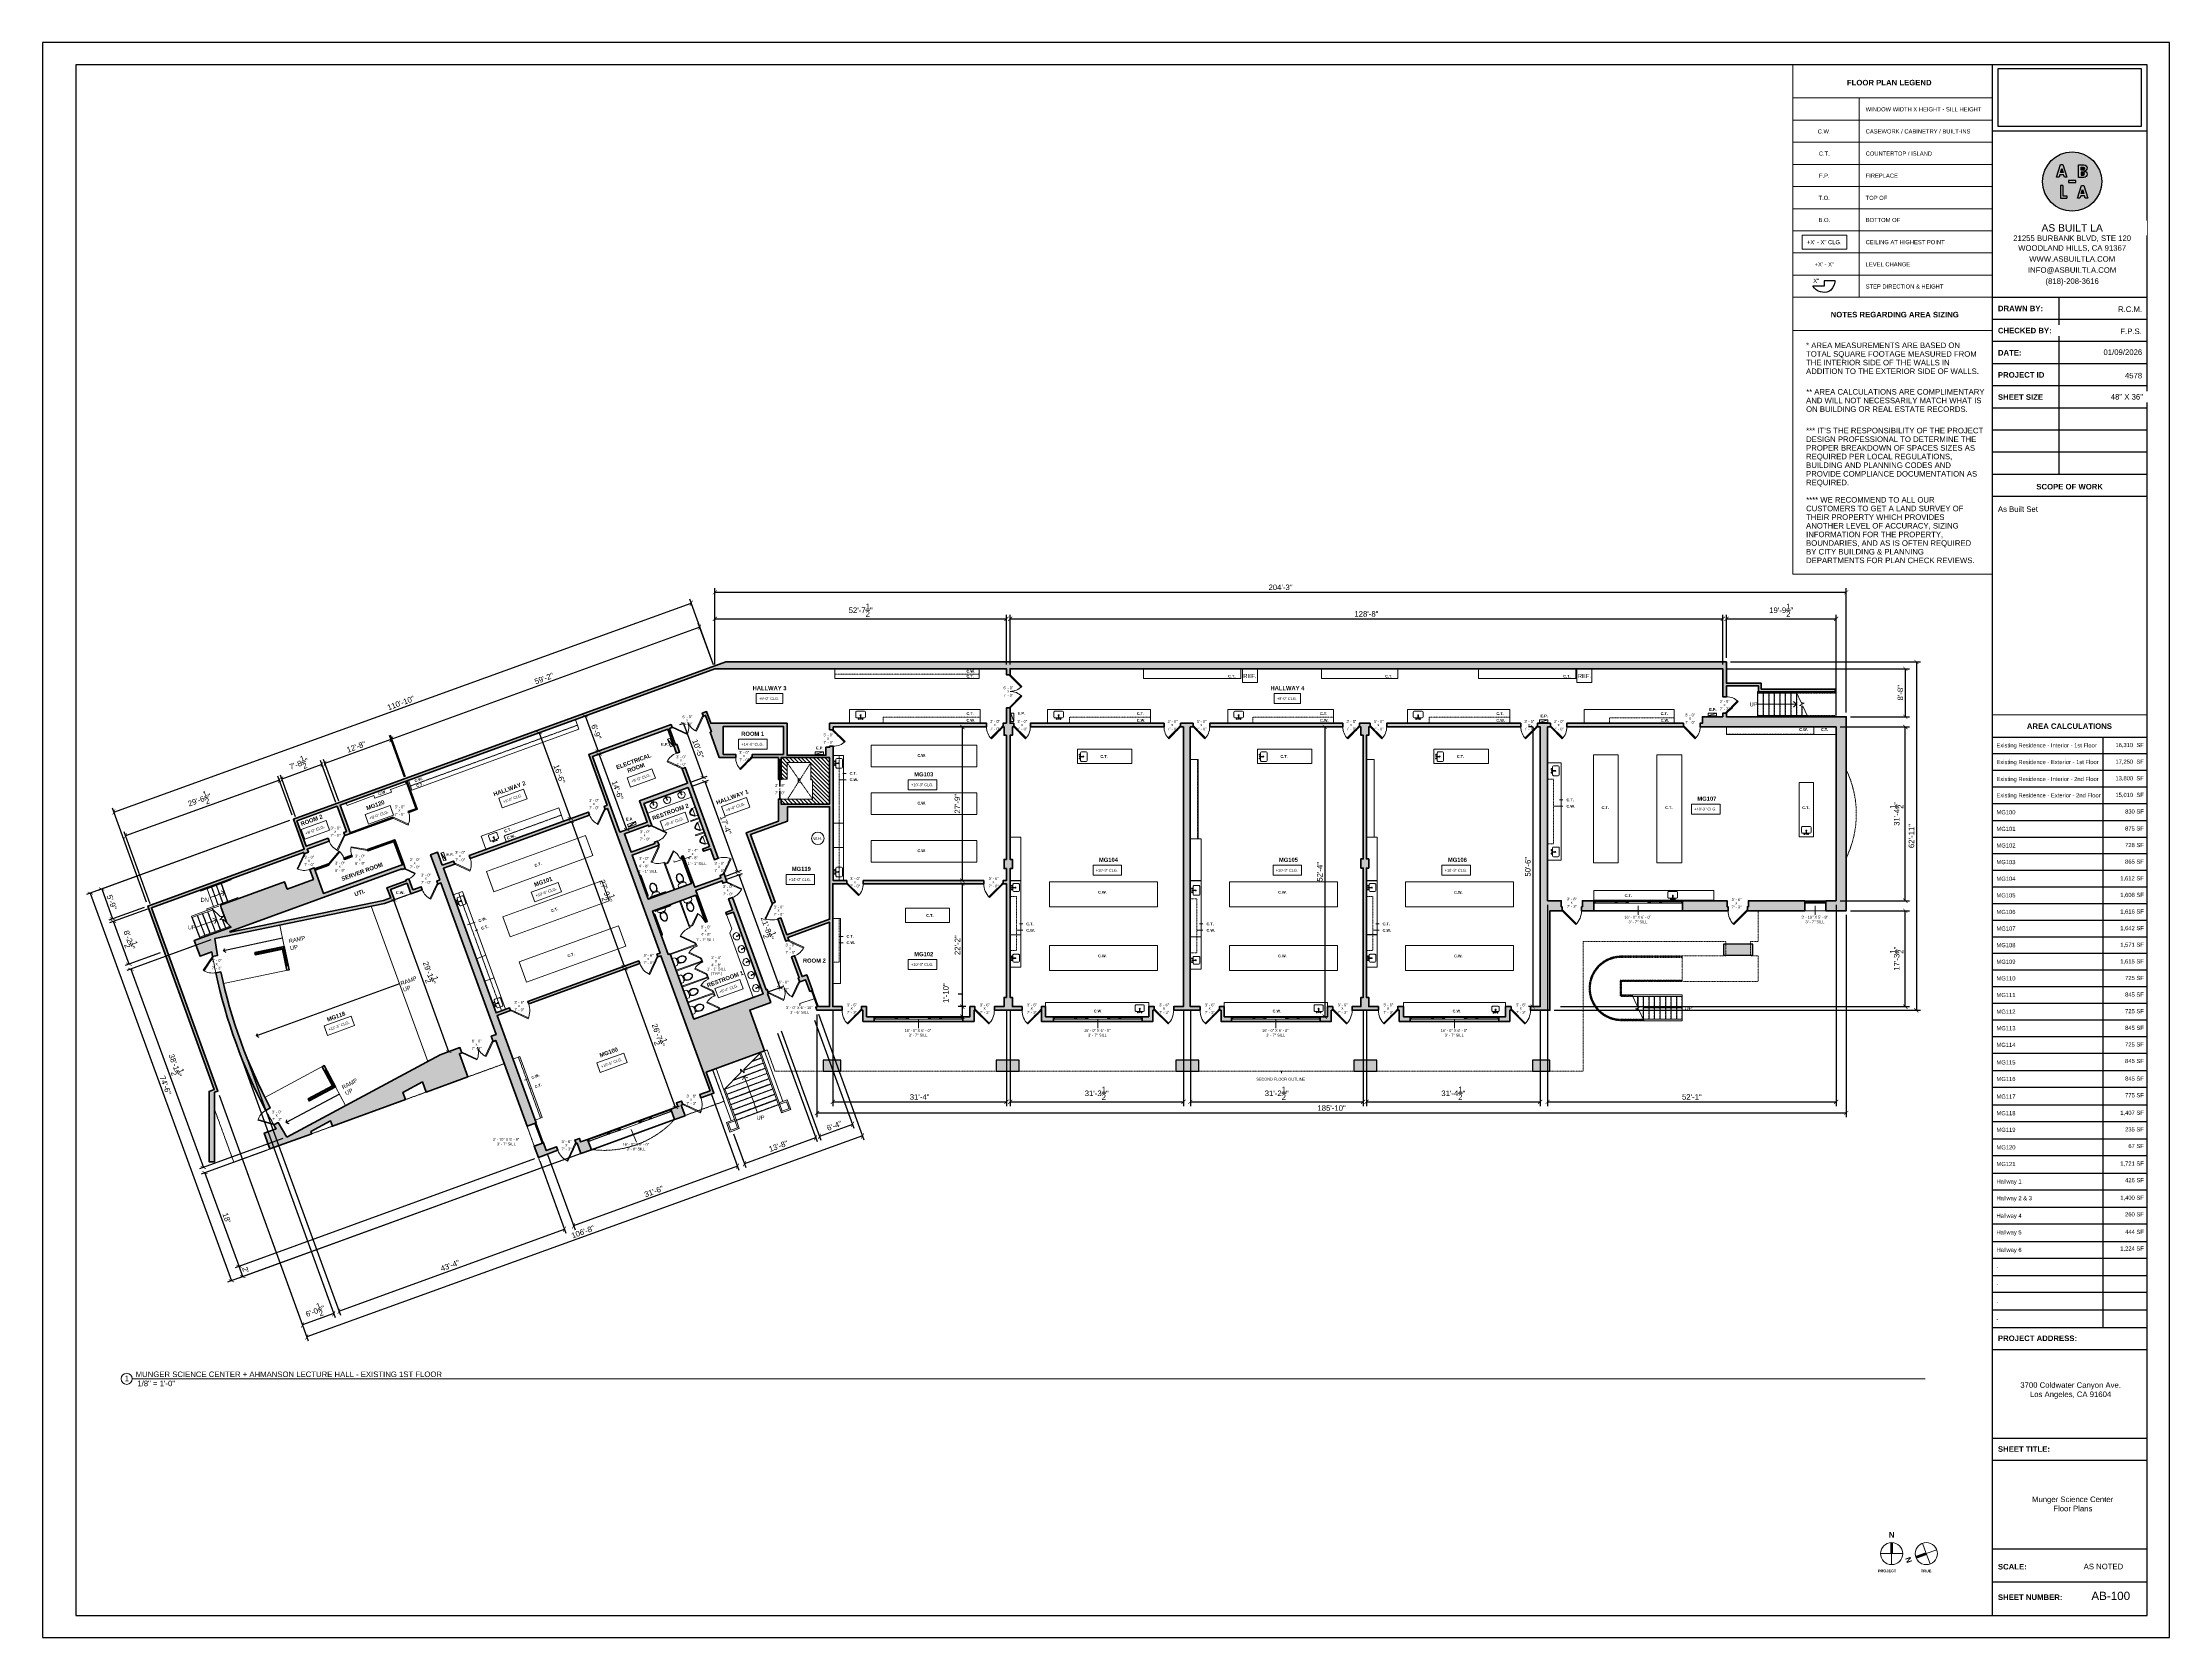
# Model space of a CAD drawing. Header units: inches. Extents: x -2078 to 109118, y -964 to 6385.
# Drawn here: x 7070 to 11678, y 2929 to 6385 of the extents above; entities that cross this region are included whole.
import ezdxf

# ---------------------------------------------------------------- set-up
doc = ezdxf.new("R2010")
doc.units = ezdxf.units.IN
doc.header["$MEASUREMENT"] = 0
doc.set_wipeout_variables(frame=1)
doc.linetypes.add('HIDDEN2', pattern=[0.1875, 0.125, -0.0625])
for name, color, linetype, lineweight in [('A-ANNO', 2, 'Continuous', 5), ('A-ANNO-DIMS', 1, 'Continuous', 9), ('A-CASE', 4, 'Continuous', 9), ('A-COLS', 3, 'Continuous', 9), ('A-DETAIL-1', 4, 'Continuous', 40), ('A-DETAIL-2', 20, 'Continuous', 25), ('A-DETAIL-3', 40, 'Continuous', 15), ('A-DETL-THIN', 151, 'Continuous', 9), ('A-DOOR', 1, 'Continuous', 18), ('A-EQPT', 150, 'Continuous', 9), ('A-FIXT', 150, 'Continuous', 9), ('A-FLOR', 6, 'Continuous', 18), ('A-GENM', 13, 'Continuous', 9), ('A-GLAZ', 2, 'Continuous', 30), ('A-HIDDEN', 2, 'HIDDEN2', 18), ('A-RAILING', 4, 'Continuous', 9), ('A-STRS', 4, 'Continuous', 9), ('A-WALL', 3, 'Continuous', 40), ('A-WINDOWS', 2, 'Continuous', 18), ('S-STRS-ANNO', 31, 'Continuous', 9), ('S-STRS-MBND', 31, 'Continuous', 9)]:
    doc.layers.add(name, color=color, linetype=linetype, lineweight=lineweight)
doc.layers.add('A-HATCH', color=9, linetype='Continuous')
doc.layers.add('A-TB', color=7, linetype='Continuous')
doc.styles.add('Arial', font='arial.ttf')
doc.styles.add('Arial_1', font='arial.ttf', dxfattribs={"height": 0.0625})
doc.styles.add('Arial_2', font='arial.ttf', dxfattribs={"height": 3})
doc.styles.add('Arial_3', font='arial.ttf', dxfattribs={"height": 0.125})
doc.styles.add('Arial_4', font='arial.ttf', dxfattribs={"height": 3})
doc.styles.add('Arial_5', font='arial.ttf', dxfattribs={"height": 0.09375})
doc.styles.add('Arial_B', font='arialbd.ttf', dxfattribs={"height": 4.5})
doc.styles.add('Arial_B_1', font='arialbd.ttf', dxfattribs={"height": 3})
doc.styles.add('Arial_B_2', font='arialbd.ttf', dxfattribs={"height": 0.125})
doc.styles.add('Arial_B_3', font='arialbd.ttf', dxfattribs={"height": 0.0625})
doc.styles.add('Jay Cad', font='arial.ttf', dxfattribs={"height": 0.125})
doc.styles.add('JC', font='arial.ttf', dxfattribs={"height": 0.125})
doc.dimstyles.new('Jay Cad - DIMS', dxfattribs={"dimtxt": 0.125, "dimasz": 0.09375, "dimexe": 0.09375, "dimexo": 0.09375, "dimgap": 0.046875, "dimtad": 1, "dimdec": 1, "dimzin": 0, "dimdsep": 46, "dimlunit": 4, "dimtxsty": 'Jay Cad', "dimblk": 'ARCHTICK', "dimcen": 0.09, "dimclrd": 1, "dimclre": 1, "dimclrt": 256, "dimadec": 0, "dimazin": 0, "dimtfac": 1, "dimtdec": 1, "dimtofl": 0, "dimtmove": 1, "dimatfit": 3, "dimfxl": 1, "dimtolj": 1, "dimtzin": 0, "dimarcsym": 0})
picture_1 = doc.add_image_def('image1.png', size_in_pixel=(151, 61))

# ---------------------------------------------------------------- blocks, each defined once
blk = doc.blocks.new('JC_DOOR_SINGLE PANEL - SINGLE DOOR-1459075-Munger Science Center _ Ahmanson Lecture Hall-1st Floor')
at = {"layer": 'A-DOOR', "lineweight": 20}
for p, q in [((-7.5, 29.5), (-8.9, 28)), ((-8.9, 28), (16.6, 2.6)), ((18, 4), (-7.5, 29.5)), ((16.6, 2.6), (18, 4))]:
    blk.add_line(p, q, dxfattribs=at)
at = {"layer": 'A-DOOR', "lineweight": 9}
blk.add_arc((18, 4), 36, 135, 180, dxfattribs=at)
blk = doc.blocks.new('JC_DOOR_SINGLE PANEL - SINGLE DOOR-1460585-Munger Science Center _ Ahmanson Lecture Hall-1st Floor')
at = {"layer": 'A-DOOR', "lineweight": 20}
for p, q in [((-10.1, -32.8), (19.6, -3.1)), ((-8.7, -34.2), (-10.1, -32.8)), ((21, -4.5), (-8.7, -34.2)), ((19.6, -3.1), (21, -4.5))]:
    blk.add_line(p, q, dxfattribs=at)
at = {"layer": 'A-DOOR', "lineweight": 9}
blk.add_arc((21, -4.5), 42, 180, 225, dxfattribs=at)
blk = doc.blocks.new('JC_DOOR_SINGLE PANEL - SINGLE DOOR-1460746-Munger Science Center _ Ahmanson Lecture Hall-1st Floor')
at = {"layer": 'A-DOOR', "lineweight": 20}
for p, q in [((-8.7, 34.2), (-10.1, 32.8)), ((-10.1, 32.8), (19.6, 3.1)), ((21, 4.5), (-8.7, 34.2)), ((19.6, 3.1), (21, 4.5))]:
    blk.add_line(p, q, dxfattribs=at)
at = {"layer": 'A-DOOR', "lineweight": 9}
blk.add_arc((21, 4.5), 42, 135, 180, dxfattribs=at)
blk = doc.blocks.new('JC_WINDOW HUNG - HUNG WINDOW-1461102-Munger Science Center _ Ahmanson Lecture Hall-1st Floor')
at = {"layer": 'A-GLAZ'}
for p, q in [((-23, 11), (-23, -11)), ((23, -11), (23, 11)), ((-23, -5.5), (-20, -5.5)), ((-23, -9), (-21.75, -9)), ((-21.75, -5.5), (-21.75, -9)), ((-21.75, -7.25), (-20, -7.25)), ((-20, -5.5), (-20, -7.25)), ((20, -5.5), (23, -5.5)), ((20, -5.5), (20, -7.25)), ((21.75, -7.25), (20, -7.25)), ((21.75, -5.5), (21.75, -9)), ((21.75, -9), (23, -9))]:
    blk.add_line(p, q, dxfattribs=at)
at = {"layer": 'A-GLAZ', "lineweight": 9}
for p, q in [((-21.75, -9), (21.75, -9)), ((-20, -5.5), (20, -5.5))]:
    blk.add_line(p, q, dxfattribs=at)
at = {"layer": 'A-GLAZ', "lineweight": 30}
blk.add_line((-20, -6.375), (20, -6.375), dxfattribs=at)
at = {"layer": 'A-WINDOWS'}
for p, q in [((23, 11), (-23, 11)), ((-23, -11), (23, -11))]:
    blk.add_line(p, q, dxfattribs=at)
blk = doc.blocks.new('JC_OPENING - 36_ x 48_-1461528-Munger Science Center _ Ahmanson Lecture Hall-1st Floor')
at = {"layer": 'A-WINDOWS'}
for p, q in [((-96.3, -11), (-96.3, 11)), ((-96.3, 11), (-26.4, 11)), ((-22.2, 11), (21.5, 11)), ((25.8, 11), (95.7, 11)), ((95.7, 11), (95.7, -11)), ((95.7, -11), (-96.3, -11))]:
    blk.add_line(p, q, dxfattribs=at)
blk = doc.blocks.new('JC_KITCHEN SINK - SINK-1465092-Munger Science Center _ Ahmanson Lecture Hall-1st Floor')
at = {"layer": 'A-FIXT'}
for p, q in [((-9.9, 3.6), (-9.9, -6.5)), ((0.1, 5.6), (-7.9, 5.6)), ((0.1, 7.9), (0.1, 2.1)), ((1.1, 7.9), (1.1, 2.1)), ((9.2, 5.6), (1.1, 5.6)), ((11.2, -6.5), (11.2, 3.6)), ((-7.9, -8.5), (9.2, -8.5))]:
    blk.add_line(p, q, dxfattribs=at)
for centre, radius, start, end in [((-7.9, 3.6), 2, 90, 180), ((-3.4, 7.9), 1, 360, 180), ((-3.4, 7.9), 1, 180, 0), ((0.6, 0), 1, 360, 180), ((0.6, 0), 1, 180, 0), ((0.6, 7.9), 0.5, 360, 180), ((0.6, 2.1), 0.5, 180, 0), ((4.6, 7.9), 1, 360, 180), ((4.6, 7.9), 1, 180, 360), ((9.2, 3.6), 2, 360, 90), ((-7.9, -6.5), 2, 180, 270), ((9.2, -6.5), 2, 270, 0)]:
    blk.add_arc(centre, radius, start, end, dxfattribs=at)
blk = doc.blocks.new('JC_KITCHEN SINK - SINK-1465548-Munger Science Center _ Ahmanson Lecture Hall-1st Floor')
at = {"layer": 'A-FIXT'}
for p, q in [((-9.9, -3.6), (-9.9, 6.5)), ((-7.9, 8.5), (9.2, 8.5)), ((11.2, 6.5), (11.2, -3.6)), ((0.1, -5.6), (-7.9, -5.6)), ((0.1, -7.9), (0.1, -2.1)), ((1.1, -7.9), (1.1, -2.1)), ((9.2, -5.6), (1.1, -5.6))]:
    blk.add_line(p, q, dxfattribs=at)
for centre, radius, start, end in [((-7.9, 6.5), 2, 90, 180), ((0.6, 0), 1, 360, 180), ((0.6, 0), 1, 180, 0), ((9.2, 6.5), 2, 360, 90), ((-7.9, -3.6), 2, 180, 270), ((-3.4, -7.9), 1, 360, 180), ((-3.4, -7.9), 1, 180, 0), ((0.6, -2.1), 0.5, 360, 180), ((0.6, -7.9), 0.5, 180, 0), ((4.6, -7.9), 1, 0, 180), ((4.6, -7.9), 1, 180, 0), ((9.2, -3.6), 2, 270, 0)]:
    blk.add_arc(centre, radius, start, end, dxfattribs=at)
blk = doc.blocks.new('JC_DOOR_SINGLE PANEL - SINGLE DOOR-1467870-Munger Science Center _ Ahmanson Lecture Hall-1st Floor')
at = {"layer": 'A-DOOR', "lineweight": 20}
for p, q in [((-8.7, 33.7), (-10.1, 32.3)), ((-10.1, 32.3), (19.6, 2.6)), ((21, 4), (-8.7, 33.7)), ((19.6, 2.6), (21, 4))]:
    blk.add_line(p, q, dxfattribs=at)
at = {"layer": 'A-DOOR', "lineweight": 9}
blk.add_arc((21, 4), 42, 135, 180, dxfattribs=at)
blk = doc.blocks.new('JC_DOOR_SINGLE PANEL - SINGLE DOOR-1467925-Munger Science Center _ Ahmanson Lecture Hall-1st Floor')
at = {"layer": 'A-DOOR', "lineweight": 20}
for p, q in [((-10.1, -32.3), (19.6, -2.6)), ((-8.7, -33.7), (-10.1, -32.3)), ((21, -4), (-8.7, -33.7)), ((19.6, -2.6), (21, -4))]:
    blk.add_line(p, q, dxfattribs=at)
at = {"layer": 'A-DOOR', "lineweight": 9}
blk.add_arc((21, -4), 42, 180, 225, dxfattribs=at)
blk = doc.blocks.new('JC_OPENING - 36_ x 48_-1468142-Munger Science Center _ Ahmanson Lecture Hall-1st Floor')
at = {"layer": 'A-WINDOWS'}
for p, q in [((-96.3, -5), (-96.3, 5)), ((-96.3, 5), (95.7, 5)), ((95.7, 5), (95.7, -5)), ((-26.4, -5), (-96.3, -5)), ((21.5, -5), (-22.2, -5)), ((95.7, -5), (25.8, -5))]:
    blk.add_line(p, q, dxfattribs=at)
blk = doc.blocks.new('JC_KITCHEN SINK - SINK-1469354-Munger Science Center _ Ahmanson Lecture Hall-1st Floor')
at = {"layer": 'A-FIXT'}
for p, q in [((-7.2, 2.6), (-7.2, -5.4)), ((0.1, 4.6), (-5.2, 4.6)), ((0.1, 6.8), (0.1, 2.1)), ((1.1, 6.8), (1.1, 2.1)), ((6.4, 4.6), (1.1, 4.6)), ((8.4, -5.4), (8.4, 2.6)), ((-5.2, -7.4), (6.4, -7.4))]:
    blk.add_line(p, q, dxfattribs=at)
for centre, radius, start, end in [((-5.2, 2.6), 2, 90, 180), ((-3.4, 6.8), 1, 360, 180), ((-3.4, 6.8), 1, 180, 0), ((0.6, 0), 1, 360, 180), ((0.6, 0), 1, 180, 0), ((0.6, 6.8), 0.5, 360, 180), ((0.6, 2.1), 0.5, 180, 0), ((4.6, 6.8), 1, 360, 180), ((4.6, 6.8), 1, 180, 360), ((6.4, 2.6), 2, 360, 90), ((-5.2, -5.4), 2, 180, 270), ((6.4, -5.4), 2, 270, 0)]:
    blk.add_arc(centre, radius, start, end, dxfattribs=at)
blk = doc.blocks.new('JC_DOOR_SINGLE PANEL - SINGLE DOOR-1469616-Munger Science Center _ Ahmanson Lecture Hall-1st Floor')
at = {"layer": 'A-DOOR', "lineweight": 20}
for p, q in [((-8.9, -28), (16.6, -2.6)), ((-7.5, -29.5), (-8.9, -28)), ((18, -4), (-7.5, -29.5)), ((16.6, -2.6), (18, -4))]:
    blk.add_line(p, q, dxfattribs=at)
at = {"layer": 'A-DOOR', "lineweight": 9}
blk.add_arc((18, -4), 36, 180, 225, dxfattribs=at)
blk = doc.blocks.new('JC_KITCHEN SINK - SINK-1471794-Munger Science Center _ Ahmanson Lecture Hall-1st Floor')
at = {"layer": 'A-FIXT'}
for p, q in [((-7.9, 3.8), (-7.9, -6.6)), ((0.1, 5.8), (-5.9, 5.8)), ((0.1, 8.1), (0.1, 2.1)), ((1.1, 8.1), (1.1, 2.1)), ((7.1, 5.8), (1.1, 5.8)), ((9.1, -6.6), (9.1, 3.8)), ((-5.9, -8.6), (7.1, -8.6))]:
    blk.add_line(p, q, dxfattribs=at)
for centre, radius, start, end in [((-5.9, 3.8), 2, 90, 180), ((-3.4, 8.1), 1, 360, 180), ((-3.4, 8.1), 1, 180, 0), ((0.6, 0), 1, 360, 180), ((0.6, 0), 1, 180, 0), ((0.6, 8.1), 0.5, 360, 180), ((0.6, 2.1), 0.5, 180, 0), ((4.6, 8.1), 1, 360, 180), ((4.6, 8.1), 1, 180, 0), ((7.1, 3.8), 2, 360, 90), ((-5.9, -6.6), 2, 180, 270), ((7.1, -6.6), 2, 270, 0)]:
    blk.add_arc(centre, radius, start, end, dxfattribs=at)
blk = doc.blocks.new('JC_KITCHEN SINK - SINK-1474814-Munger Science Center _ Ahmanson Lecture Hall-1st Floor')
at = {"layer": 'A-FIXT'}
for p, q in [((-10, 3.8), (-10, -6.6)), ((0.1, 5.8), (-8, 5.8)), ((0.1, 8.1), (0.1, 2.1)), ((1.1, 8.1), (1.1, 2.1)), ((9.3, 5.8), (1.1, 5.8)), ((11.3, -6.6), (11.3, 3.8)), ((-8, -8.6), (9.3, -8.6))]:
    blk.add_line(p, q, dxfattribs=at)
for centre, radius, start, end in [((-8, 3.8), 2, 90, 180), ((-3.4, 8.1), 1, 360, 180), ((-3.4, 8.1), 1, 180, 0), ((0.6, 0), 1, 360, 180), ((0.6, 0), 1, 180, 0), ((0.6, 8.1), 0.5, 360, 180), ((0.6, 2.1), 0.5, 180, 0), ((4.6, 8.1), 1, 360, 180), ((4.6, 8.1), 1, 180, 360), ((9.3, 3.8), 2, 360, 90), ((-8, -6.6), 2, 180, 270), ((9.3, -6.6), 2, 270, 0)]:
    blk.add_arc(centre, radius, start, end, dxfattribs=at)
blk = doc.blocks.new('JC_KITCHEN SINK - SINK-1473953-Munger Science Center _ Ahmanson Lecture Hall-1st Floor')
at = {"layer": 'A-FIXT'}
for p, q in [((-9.3, 3.8), (-9.3, -6.6)), ((0.1, 5.8), (-7.3, 5.8)), ((0.1, 8), (0.1, 2.1)), ((1.1, 8), (1.1, 2.1)), ((8.5, 5.8), (1.1, 5.8)), ((10.5, -6.6), (10.5, 3.8)), ((-7.3, -8.6), (8.5, -8.6))]:
    blk.add_line(p, q, dxfattribs=at)
for centre, radius, start, end in [((-7.3, 3.8), 2, 90, 180), ((-3.4, 8), 1, 360, 180), ((-3.4, 8), 1, 180, 0), ((0.6, 0), 1, 360, 180), ((0.6, 0), 1, 180, 0), ((0.6, 8), 0.5, 360, 180), ((0.6, 2.1), 0.5, 180, 0), ((4.6, 8), 1, 360, 180), ((4.6, 8), 1, 180, 360), ((8.5, 3.8), 2, 360, 90), ((-7.3, -6.6), 2, 180, 270), ((8.5, -6.6), 2, 270, 0)]:
    blk.add_arc(centre, radius, start, end, dxfattribs=at)
blk = doc.blocks.new('JC_OPENING - 36_ x 48_-V1-Munger Science Center _ Ahmanson Lecture Hall-1st Floor')
at = {"layer": 'A-WINDOWS'}
for p, q in [((-96.3, -5), (-96.3, 5)), ((-96.3, 5), (95.7, 5)), ((95.7, 5), (95.7, -5)), ((95.7, -5), (-96.3, -5))]:
    blk.add_line(p, q, dxfattribs=at)
blk = doc.blocks.new('JC_DOOR_SINGLE PANEL - SINGLE DOOR-1479750-Munger Science Center _ Ahmanson Lecture Hall-1st Floor')
at = {"layer": 'A-DOOR', "lineweight": 20}
for p, q in [((-7.5, 29), (-8.9, 27.5)), ((-8.9, 27.5), (16.6, 2.1)), ((18, 3.5), (-7.5, 29)), ((16.6, 2.1), (18, 3.5))]:
    blk.add_line(p, q, dxfattribs=at)
at = {"layer": 'A-DOOR', "lineweight": 9}
blk.add_arc((18, 3.5), 36, 135, 180, dxfattribs=at)
blk = doc.blocks.new('JC_DOOR_SINGLE PANEL - SINGLE DOOR-1479934-Munger Science Center _ Ahmanson Lecture Hall-1st Floor')
at = {"layer": 'A-DOOR', "lineweight": 20}
for p, q in [((-10.1, -31.8), (19.6, -2.1)), ((-8.7, -33.2), (-10.1, -31.8)), ((21, -3.5), (-8.7, -33.2)), ((19.6, -2.1), (21, -3.5))]:
    blk.add_line(p, q, dxfattribs=at)
at = {"layer": 'A-DOOR', "lineweight": 9}
blk.add_arc((21, -3.5), 42, 180, 225, dxfattribs=at)
blk = doc.blocks.new('JC_REF - REF-1483151-Munger Science Center _ Ahmanson Lecture Hall-1st Floor')
at = {"layer": 'A-EQPT'}
for p, q in [((16.2, 13.8), (-16.3, 13.8)), ((-16.3, 13.8), (-16.3, -15)), ((16.2, -15), (16.2, 13.8)), ((-16.3, -15), (16.2, -15))]:
    blk.add_line(p, q, dxfattribs=at)
blk = doc.blocks.new('JC_DOOR_SINGLE PANEL - SINGLE DOOR-1483412-Munger Science Center _ Ahmanson Lecture Hall-1st Floor')
at = {"layer": 'A-DOOR', "lineweight": 20}
for p, q in [((-7.5, 29.5), (-8.9, 28)), ((-8.9, 28), (16.6, 2.6)), ((18, 4), (-7.5, 29.5)), ((16.6, 2.6), (18, 4))]:
    blk.add_line(p, q, dxfattribs=at)
at = {"layer": 'A-DOOR', "lineweight": 9}
blk.add_arc((18, 4), 36, 135, 180, dxfattribs=at)
blk = doc.blocks.new('Railing - Railing-1485568-Munger Science Center _ Ahmanson Lecture Hall-1st Floor')
at = {"layer": 'A-RAILING'}
for p, q in [((1539.6, 619.9), (1539.7, 619.9)), ((1540.1, 618.9), (1539.7, 619.9)), ((1540.1, 618.9), (1539.7, 619.9)), ((1540.1, 618.9), (1539.7, 619.9)), ((1540.1, 618.9), (1539.7, 619.9)), ((1540.1, 618.9), (1539.7, 619.9)), ((1540, 618.9), (1540.1, 618.9))]:
    blk.add_line(p, q, dxfattribs=at)
at = {"layer": 'A-RAILING', "linetype": 'HIDDEN2'}
for p, q in [((1539.7, 619.9), (1599.8, 619.9)), ((1539.7, 619.9), (1599.8, 619.9)), ((1539.7, 619.9), (1599.8, 619.9)), ((1539.7, 619.9), (1599.8, 619.9)), ((1539.7, 619.9), (1599.8, 619.9)), ((1540.1, 618.9), (1599.8, 618.9)), ((1540.1, 618.9), (1599.8, 618.9)), ((1540.1, 618.9), (1599.8, 618.9)), ((1540.1, 618.9), (1599.8, 618.9)), ((1540.1, 618.9), (1599.8, 618.9)), ((1599.8, 619.9), (1599.8, 618.9)), ((1599.8, 619.9), (1599.8, 618.9)), ((1599.8, 619.9), (1599.8, 618.9)), ((1599.8, 619.9), (1599.8, 618.9)), ((1599.8, 619.9), (1599.8, 618.9))]:
    blk.add_line(p, q, dxfattribs=at)
blk = doc.blocks.new('Railing - Railing-1485572-Munger Science Center _ Ahmanson Lecture Hall-1st Floor')
at = {"layer": 'A-RAILING', "linetype": 'HIDDEN2'}
for p, q in [((1515.6, 671.8), (1599.8, 671.8)), ((1515.6, 671.8), (1599.8, 671.8)), ((1515.6, 671.8), (1599.8, 671.8)), ((1515.6, 671.8), (1599.8, 671.8)), ((1515.6, 671.8), (1599.8, 671.8)), ((1516, 670.8), (1599.8, 670.8)), ((1516, 670.8), (1599.8, 670.8)), ((1516, 670.8), (1599.8, 670.8)), ((1516, 670.8), (1599.8, 670.8)), ((1516, 670.8), (1599.8, 670.8)), ((1599.8, 671.8), (1599.8, 670.8)), ((1599.8, 671.8), (1599.8, 670.8)), ((1599.8, 671.8), (1599.8, 670.8)), ((1599.8, 671.8), (1599.8, 670.8)), ((1599.8, 671.8), (1599.8, 670.8))]:
    blk.add_line(p, q, dxfattribs=at)
blk = doc.blocks.new('Top Rail Type - Top Rail_Internal_-1485578-Munger Science Center _ Ahmanson Lecture Hall-1st Floor')
at = {"layer": 'A-RAILING', "flags": 128}
for points in [[(1431.8, 619.3), (1431.8, 619.4), (1431.8, 619.5)], [(1467.8, 619.5), (1467.8, 619.4), (1467.8, 619.3)]]:
    blk.add_lwpolyline(points, dxfattribs=at)
blk = doc.blocks.new('Top Rail Type - Top Rail_Internal_-V2-Munger Science Center _ Ahmanson Lecture Hall-1st Floor')
at = {"layer": 'A-RAILING'}
for p, q in [((1431.8, 620.9), (1431.8, 618.4)), ((1431.8, 620.9), (1539.2, 620.9)), ((1467.8, 617.9), (1540.4, 617.9)), ((1540.4, 618.4), (1539.2, 620.9)), ((1540.4, 617.9), (1540.4, 618.4))]:
    blk.add_line(p, q, dxfattribs=at)
at = {"layer": 'A-RAILING', "linetype": 'HIDDEN2'}
for p, q in [((1539.2, 620.9), (1599.8, 620.9)), ((1540.4, 617.9), (1599.8, 617.9)), ((1599.8, 620.9), (1599.8, 617.9))]:
    blk.add_line(p, q, dxfattribs=at)
blk = doc.blocks.new('Top Rail Type - Top Rail_Internal_-1485589-Munger Science Center _ Ahmanson Lecture Hall-1st Floor')
at = {"layer": 'A-RAILING', "flags": 128}
for points in [[(1431.8, 671.2), (1431.8, 671.3), (1431.8, 671.4)], [(1467.8, 671.4), (1467.8, 671.3), (1467.8, 671.2)]]:
    blk.add_lwpolyline(points, dxfattribs=at)
blk = doc.blocks.new('Top Rail Type - Top Rail_Internal_-V3-Munger Science Center _ Ahmanson Lecture Hall-1st Floor')
at = {"layer": 'A-RAILING'}
for p, q in [((1431.8, 672.8), (1431.8, 669.8)), ((1431.8, 672.8), (1433.7, 672.8)), ((1431.8, 669.8), (1516.4, 669.8)), ((1467.8, 672.8), (1515.2, 672.8)), ((1515.2, 672.3), (1515.2, 672.8)), ((1516.4, 669.8), (1515.2, 672.3))]:
    blk.add_line(p, q, dxfattribs=at)
at = {"layer": 'A-RAILING', "linetype": 'HIDDEN2'}
for p, q in [((1515.2, 672.8), (1599.8, 672.8)), ((1516.4, 669.8), (1599.8, 669.8)), ((1599.8, 672.8), (1599.8, 669.8))]:
    blk.add_line(p, q, dxfattribs=at)
blk = doc.blocks.new('JC_DOUBLE DOOR - DOUBLE DOOR-1490343-Munger Science Center _ Ahmanson Lecture Hall-1st Floor')
at = {"layer": 'A-DOOR', "lineweight": 20}
for p, q in [((-36, 3.5), (-10.5, 29)), ((-34.6, 2.1), (-36, 3.5)), ((-9.1, 27.5), (-34.6, 2.1)), ((-10.5, 29), (-9.1, 27.5)), ((10.5, 29), (9.1, 27.5)), ((9.1, 27.5), (34.6, 2.1)), ((36, 3.5), (10.5, 29)), ((34.6, 2.1), (36, 3.5))]:
    blk.add_line(p, q, dxfattribs=at)
at = {"layer": 'A-DOOR', "lineweight": 9}
for centre, start, end in [((-36, 3.5), 0, 45), ((36, 3.5), 135, 180)]:
    blk.add_arc(centre, 36, start, end, dxfattribs=at)
blk = doc.blocks.new('JC_DOOR_SINGLE PANEL - SINGLE DOOR-1491117-Munger Science Center _ Ahmanson Lecture Hall-1st Floor')
at = {"layer": 'A-DOOR', "lineweight": 20}
for p, q in [((-8.9, -27.5), (16.6, -2.1)), ((-7.5, -29), (-8.9, -27.5)), ((18, -3.5), (-7.5, -29)), ((16.6, -2.1), (18, -3.5))]:
    blk.add_line(p, q, dxfattribs=at)
at = {"layer": 'A-DOOR', "lineweight": 9}
blk.add_arc((18, -3.5), 36, 180, 225, dxfattribs=at)
blk = doc.blocks.new('JC_POCKET DOOR - POCKET DOOR-1491399-Munger Science Center _ Ahmanson Lecture Hall-1st Floor')
at = {"layer": 'A-DOOR'}
for p, q in [((-21, 3), (-22, 3)), ((-22, 3), (-22, -3)), ((-21, -3), (-21, 3)), ((21, 0.7), (-21, 0.7)), ((-21, 0.7), (-21, -0.7)), ((20, 3), (20, 0.7)), ((21, 3), (20, 3)), ((20, 0.7), (21, 0.7)), ((21, 0.7), (21, 3)), ((21, -0.7), (21, 0.7)), ((-22, -3), (-21, -3)), ((-21, -0.7), (21, -0.7)), ((21, -0.7), (20, -0.7)), ((20, -0.7), (20, -3)), ((20, -3), (21, -3)), ((21, -3), (21, -0.7))]:
    blk.add_line(p, q, dxfattribs=at)
blk = doc.blocks.new('JC_DOUBLE DOOR - DOUBLE DOOR-1493018-Munger Science Center _ Ahmanson Lecture Hall-1st Floor')
at = {"layer": 'A-DOOR', "lineweight": 20}
for p, q in [((-36, 4.5), (-10.5, 30)), ((-34.6, 3.1), (-36, 4.5)), ((-9.1, 28.5), (-34.6, 3.1)), ((-10.5, 30), (-9.1, 28.5)), ((10.5, 30), (9.1, 28.5)), ((9.1, 28.5), (34.6, 3.1)), ((36, 4.5), (10.5, 30)), ((34.6, 3.1), (36, 4.5))]:
    blk.add_line(p, q, dxfattribs=at)
at = {"layer": 'A-DOOR', "lineweight": 9}
for centre, start, end in [((-36, 4.5), 0, 45), ((36, 4.5), 135, 180)]:
    blk.add_arc(centre, 36, start, end, dxfattribs=at)
blk = doc.blocks.new('JC_DOOR_SINGLE PANEL - SINGLE DOOR-1493177-Munger Science Center _ Ahmanson Lecture Hall-1st Floor')
at = {"layer": 'A-DOOR', "lineweight": 20}
for p, q in [((-8.9, -28.5), (16.6, -3.1)), ((-7.5, -30), (-8.9, -28.5)), ((18, -4.5), (-7.5, -30)), ((16.6, -3.1), (18, -4.5))]:
    blk.add_line(p, q, dxfattribs=at)
at = {"layer": 'A-DOOR', "lineweight": 9}
blk.add_arc((18, -4.5), 36, 180, 225, dxfattribs=at)
blk = doc.blocks.new('JC_DOOR_SINGLE PANEL - SINGLE DOOR-1493249-Munger Science Center _ Ahmanson Lecture Hall-1st Floor')
at = {"layer": 'A-DOOR', "lineweight": 20}
for p, q in [((-7.5, 30), (-8.9, 28.5)), ((-8.9, 28.5), (16.6, 3.1)), ((18, 4.5), (-7.5, 30)), ((16.6, 3.1), (18, 4.5))]:
    blk.add_line(p, q, dxfattribs=at)
at = {"layer": 'A-DOOR', "lineweight": 9}
blk.add_arc((18, 4.5), 36, 135, 180, dxfattribs=at)
blk = doc.blocks.new('JC_DOOR_SINGLE PANEL - SINGLE DOOR-1494747-Munger Science Center _ Ahmanson Lecture Hall-1st Floor')
at = {"layer": 'A-DOOR', "lineweight": 20}
for p, q in [((-7.5, 26.5), (-8.9, 25)), ((-8.9, 25), (16.6, -0.4)), ((18, 1), (-7.5, 26.5)), ((16.6, -0.4), (18, 1))]:
    blk.add_line(p, q, dxfattribs=at)
at = {"layer": 'A-DOOR', "lineweight": 9}
blk.add_arc((18, 1), 36, 135, 180, dxfattribs=at)
blk = doc.blocks.new('JC_DOOR_SINGLE PANEL - SINGLE DOOR-1495597-Munger Science Center _ Ahmanson Lecture Hall-1st Floor')
at = {"layer": 'A-DOOR', "lineweight": 20}
for p, q in [((-7.2, -19.4), (12.6, 0.4)), ((12.6, 0.4), (14, -1)), ((-5.8, -20.8), (-7.2, -19.4)), ((14, -1), (-5.8, -20.8))]:
    blk.add_line(p, q, dxfattribs=at)
at = {"layer": 'A-DOOR', "lineweight": 9}
blk.add_arc((14, -1), 28, 180, 225, dxfattribs=at)
blk = doc.blocks.new('BEST_Toilet-Floor_Mount-KOHLER-Cimarron-K-5310 - Not A Type-See Type Catalog-832360-Munger Science Center _ Ahmanson Lecture Hall-1st Floor')
at = {"layer": 'A-FIXT'}
for p, q in [((8.8, -1), (-8.8, -1)), ((-8.8, -1), (-8.8, -1.3)), ((-8.8, -2.5), (-8.8, -6)), ((4.2, -11.5), (-4.3, -11.5)), ((4.2, -11.8), (-4.3, -11.8)), ((-3.5, -9.7), (-2, -9.7)), ((-3.5, -9.7), (-3.5, -11.5)), ((-2, -11.5), (-2, -9.7)), ((2, -9.7), (3.5, -9.7)), ((2, -9.7), (2, -11.5)), ((3.5, -11.5), (3.5, -9.7)), ((8.8, -1.3), (8.8, -1)), ((8.8, -6), (8.8, -2.5))]:
    blk.add_line(p, q, dxfattribs=at)
for centre, radius, start, end in [((-3.2, -1.6), 7.1, 217.5906, 254.5518), ((3.3, -18.8), 10.9, 157.4214, 190.5786), ((6.8, -18.7), 14.4, 188.417, 209.583), ((-3.3, -16.1), 3.75, 141.6816, 157.4214), ((-7.7, -12.7), 1.75, 321.6816, 345.6648), ((-51, -1.6), 46.5, 345.6648, 349.205), ((3.6, -20.6), 10.7, 209.583, 230.417), ((-23.4, -6.9), 18.4, 349.205, 354.9347), ((0.8, 24), 33, 259.7563, 268.6223), ((-4.3, -11.8), 0.299, 90, 175.6962), ((0.1, -24.8), 5.17, 230.417, 269.359), ((-0.8, 24), 33, 271.3777, 280.2437), ((-0.1, -24.8), 5.17, 270.641, 309.583), ((-3.6, -20.6), 10.7, 309.583, 330.417), ((4.2, -11.8), 0.299, 4.3025, 90), ((3.2, -1.6), 7.1, 285.4482, 322.4094), ((23.4, -6.9), 18.4, 185.0653, 190.795), ((51, -1.6), 46.5, 190.795, 194.3352), ((-6.8, -18.7), 14.4, 330.417, 351.583), ((7.7, -12.7), 1.75, 194.3352, 218.3184), ((3.3, -16.1), 3.75, 22.5786, 38.3184), ((-3.3, -18.8), 10.9, 349.4214, 22.5786)]:
    blk.add_arc(centre, radius, start, end, dxfattribs=at)
for centre, major_axis, ratio, start_param, end_param in [((2.5, -19.1), (-5.56, 7.41), 0.998758, 0.685563, 1.075947), ((10.2, -18), (-7.4, 15.3), 0.996871, 1.268614, 1.423842), ((10.5, -21.2), (-5.7, 16.6), 0.997479, 0.891055, 0.994325), ((5, -19.6), (-6.32, 9.77), 0.999003, 1.302763, 1.707421), ((14.8, -22.7), (-6.7, 21), 0.99726, 0.748253, 0.914402), ((-4.3, -11.9), (-0.144, 0), 0.998055, 4.719691, 5.772222), ((5.4, -19.3), (-8.84, 8.28), 0.998783, 1.463765, 1.511024), ((-5.5, -19.3), (8.86, 8.26), 0.998854, 4.77451, 4.823535), ((-5.1, -19.6), (6.48, 9.66), 0.999368, 4.593631, 4.996279), ((4.2, -11.9), (0.144, 0), 0.99807, 0.508647, 1.561187), ((-14.8, -22.7), (5.5, 21.4), 0.996876, 5.312572, 5.478562), ((-10.6, -21.2), (5.4, 16.7), 0.997344, 5.270344, 5.373801), ((-10.2, -18), (7.5, 15.3), 0.997058, 4.86643, 5.021783), ((-2.6, -19.1), (5.48, 7.47), 0.998725, 5.196526, 5.58692)]:
    blk.add_ellipse(centre, major_axis=major_axis, ratio=ratio, start_param=start_param, end_param=end_param, dxfattribs=at)
for points in [[(-6.7, -16.9), (-6.8, -17.5), (-7, -18.7), (-6.9, -19.9), (-6.8, -20.5)], [(-6.8, -20.5), (-6.8, -21), (-6.6, -21.8), (-6.4, -22.7), (-6.2, -23.1)], [(-6.1, -15.1), (-6.2, -15.4), (-6.4, -16), (-6.6, -16.6), (-6.7, -16.9)], [(-6.2, -23.1), (-6, -23.9), (-5.3, -25.4), (-4.4, -26.7), (-3.9, -27.3)], [(-4.6, -11.8), (-4.9, -12.3), (-5.5, -13.4), (-5.9, -14.5), (-6.1, -15.1)], [(-3.9, -27.3), (-3.8, -27.4), (-3.7, -27.5), (-3.6, -27.6), (-3.5, -27.7)], [(3.9, -27.3), (4.4, -26.7), (5.3, -25.4), (5.9, -23.9), (6.2, -23.1)], [(6.1, -15.1), (5.9, -14.5), (5.4, -13.4), (4.8, -12.3), (4.5, -11.8)], [(6.6, -16.9), (6.5, -16.6), (6.4, -16), (6.2, -15.4), (6.1, -15.1)], [(6.2, -23.1), (6.3, -22.7), (6.5, -21.8), (6.7, -21), (6.8, -20.5)], [(6.8, -20.5), (6.9, -19.9), (6.9, -18.7), (6.8, -17.5), (6.6, -16.9)]]:
    blk.add_open_spline(points, degree=3, dxfattribs=at)
for points, knots in [([(-3.5, -27.7), (-3.3, -27.9), (-2.9, -28.3), (-2.1, -28.8), (-0.9, -29.2), (0.4, -29.2), (1.3, -29), (2.1, -28.8), (2.6, -28.5), (3, -28.1), (3.3, -27.9), (3.5, -27.7)], [0, 0, 0, 0, 0.1, 0.2, 0.4, 0.55, 0.7, 0.775, 0.85, 0.925, 1, 1, 1, 1]), ([(-3.4, -27.6), (-3.2, -27.8), (-2.8, -28.1), (-2.2, -28.5), (-1.5, -28.8), (-0.5, -29), (0.7, -29), (1.9, -28.6), (2.8, -28.1), (3.1, -27.8), (3.3, -27.6)], [0, 0, 0, 0, 0.1, 0.2, 0.3, 0.4, 0.6, 0.8, 0.9, 1, 1, 1, 1]), ([(3.5, -27.7), (3.5, -27.6), (3.7, -27.5), (3.8, -27.3), (3.9, -27.3)], [-1.50814179, -1.50814179, -1.50814179, -1.50814179, -1.48416303, -1.45965057, -1.45965057, -1.45965057, -1.45965057])]:
    blk.add_open_spline(points, degree=3, knots=knots, dxfattribs=at)
blk = doc.blocks.new('BEST_Toilet-Floor_Mount-KOHLER-Cimarron-K-5310 - Not A Type-See Type Catalog-V4-Munger Science Center _ Ahmanson Lecture Hall-1st Floor')
at = {"layer": 'A-FIXT'}
for p, q in [((8.8, -1), (-8.8, -1)), ((-8.8, -1), (-8.8, -6)), ((4.2, -11.5), (-4.3, -11.5)), ((4.2, -11.8), (-4.3, -11.8)), ((-3.5, -9.7), (-2, -9.7)), ((-3.5, -9.7), (-3.5, -11.5)), ((-2, -11.5), (-2, -9.7)), ((2, -9.7), (3.5, -9.7)), ((2, -9.7), (2, -11.5)), ((3.5, -11.5), (3.5, -9.7)), ((8.8, -6), (8.8, -1))]:
    blk.add_line(p, q, dxfattribs=at)
for centre, radius, start, end in [((-3.2, -1.6), 7.1, 217.5906, 254.5518), ((3.3, -18.8), 10.9, 157.4214, 190.5786), ((6.8, -18.7), 14.4, 188.417, 209.583), ((-3.3, -16.1), 3.75, 141.6816, 157.4214), ((-7.7, -12.7), 1.75, 321.6816, 345.6648), ((-51, -1.6), 46.5, 345.6648, 349.205), ((3.6, -20.6), 10.7, 209.583, 230.417), ((-23.4, -6.9), 18.4, 349.205, 354.9347), ((0.8, 24), 33, 259.7563, 268.6223), ((-4.3, -11.8), 0.299, 90, 175.6962), ((0.1, -24.8), 5.17, 230.417, 269.359), ((-0.8, 24), 33, 271.3777, 280.2437), ((-0.1, -24.8), 5.17, 270.641, 309.583), ((-3.6, -20.6), 10.7, 309.583, 330.417), ((4.2, -11.8), 0.299, 4.3025, 90), ((3.2, -1.6), 7.1, 285.4482, 322.4094), ((23.4, -6.9), 18.4, 185.0653, 190.795), ((51, -1.6), 46.5, 190.795, 194.3352), ((-6.8, -18.7), 14.4, 330.417, 351.583), ((7.7, -12.7), 1.75, 194.3352, 218.3184), ((3.3, -16.1), 3.75, 22.5786, 38.3184), ((-3.3, -18.8), 10.9, 349.4214, 22.5786)]:
    blk.add_arc(centre, radius, start, end, dxfattribs=at)
for centre, major_axis, ratio, start_param, end_param in [((2.5, -19.1), (-5.56, 7.41), 0.998758, 0.685563, 1.075947), ((10.2, -18), (-7.4, 15.3), 0.996871, 1.268614, 1.423842), ((10.5, -21.2), (-5.7, 16.6), 0.997479, 0.891055, 0.994325), ((5, -19.6), (-6.32, 9.77), 0.999003, 1.302763, 1.707421), ((14.8, -22.7), (-6.7, 21), 0.99726, 0.748253, 0.914402), ((-4.3, -11.9), (-0.144, 0), 0.998055, 4.719691, 5.772222), ((5.4, -19.3), (-8.84, 8.28), 0.998783, 1.463765, 1.511024), ((-5.5, -19.3), (8.86, 8.26), 0.998854, 4.77451, 4.823535), ((-5.1, -19.6), (6.48, 9.66), 0.999368, 4.593631, 4.996279), ((4.2, -11.9), (0.144, 0), 0.99807, 0.508647, 1.561187), ((-14.8, -22.7), (5.5, 21.4), 0.996876, 5.312572, 5.478562), ((-10.6, -21.2), (5.4, 16.7), 0.997344, 5.270344, 5.373801), ((-10.2, -18), (7.5, 15.3), 0.997058, 4.86643, 5.021783), ((-2.6, -19.1), (5.48, 7.47), 0.998725, 5.196526, 5.58692)]:
    blk.add_ellipse(centre, major_axis=major_axis, ratio=ratio, start_param=start_param, end_param=end_param, dxfattribs=at)
for points in [[(-6.7, -16.9), (-6.8, -17.5), (-7, -18.7), (-6.9, -19.9), (-6.8, -20.5)], [(-6.8, -20.5), (-6.8, -21), (-6.6, -21.8), (-6.4, -22.7), (-6.2, -23.1)], [(-6.1, -15.1), (-6.2, -15.4), (-6.4, -16), (-6.6, -16.6), (-6.7, -16.9)], [(-6.2, -23.1), (-6, -23.9), (-5.3, -25.4), (-4.4, -26.7), (-3.9, -27.3)], [(-4.6, -11.8), (-4.9, -12.3), (-5.5, -13.4), (-5.9, -14.5), (-6.1, -15.1)], [(-3.9, -27.3), (-3.8, -27.4), (-3.7, -27.5), (-3.6, -27.6), (-3.5, -27.7)], [(3.9, -27.3), (4.4, -26.7), (5.3, -25.4), (5.9, -23.9), (6.2, -23.1)], [(6.1, -15.1), (5.9, -14.5), (5.4, -13.4), (4.8, -12.3), (4.5, -11.8)], [(6.6, -16.9), (6.5, -16.6), (6.4, -16), (6.2, -15.4), (6.1, -15.1)], [(6.2, -23.1), (6.3, -22.7), (6.5, -21.8), (6.7, -21), (6.8, -20.5)], [(6.8, -20.5), (6.9, -19.9), (6.9, -18.7), (6.8, -17.5), (6.6, -16.9)]]:
    blk.add_open_spline(points, degree=3, dxfattribs=at)
for points, knots in [([(-3.5, -27.7), (-3.3, -27.9), (-2.9, -28.3), (-2.1, -28.8), (-0.9, -29.2), (0.4, -29.2), (1.3, -29), (2.1, -28.8), (2.6, -28.5), (3, -28.1), (3.3, -27.9), (3.5, -27.7)], [0, 0, 0, 0, 0.1, 0.2, 0.4, 0.55, 0.7, 0.775, 0.85, 0.925, 1, 1, 1, 1]), ([(-3.4, -27.6), (-3.2, -27.8), (-2.8, -28.1), (-2.2, -28.5), (-1.5, -28.8), (-0.5, -29), (0.7, -29), (1.9, -28.6), (2.8, -28.1), (3.1, -27.8), (3.3, -27.6)], [0, 0, 0, 0, 0.1, 0.2, 0.3, 0.4, 0.6, 0.8, 0.9, 1, 1, 1, 1]), ([(3.5, -27.7), (3.5, -27.6), (3.7, -27.5), (3.8, -27.3), (3.9, -27.3)], [-1.50814179, -1.50814179, -1.50814179, -1.50814179, -1.48416303, -1.45965057, -1.45965057, -1.45965057, -1.45965057])]:
    blk.add_open_spline(points, degree=3, knots=knots, dxfattribs=at)
blk = doc.blocks.new('3 - 3-1497018-Munger Science Center _ Ahmanson Lecture Hall-1st Floor')
at = {"layer": 'A-GENM'}
for p, q in [((-12.7, 4.4), (-12.7, 4)), ((-10.7, 4.4), (-12.7, 4.4)), ((-11.5, 4.7), (-11.5, 4.4)), ((-8.7, 4.4), (-10.7, 4.4)), ((-10, 4.4), (-10, 4.7)), ((35.8, 7), (-9.2, 7)), ((-9.2, 5.5), (35.8, 5.5)), ((-8.7, 4), (-8.7, 4.4)), ((35.3, 4.4), (35.3, 4)), ((37.3, 4.4), (35.3, 4.4)), ((36.5, 4.7), (36.5, 4.4)), ((39.3, 4.4), (37.3, 4.4)), ((38, 4.4), (38, 4.7)), ((39.3, 4), (39.3, 4.4))]:
    blk.add_line(p, q, dxfattribs=at)
at = {"layer": 'A-GENM', "flags": 128}
for points in [[(-9.2, 7), (-9.3, 7), (-9.4, 7), (-9.5, 7), (-9.6, 7), (-9.7, 7), (-9.7, 6.9), (-9.8, 6.9), (-9.9, 6.9), (-10, 6.9), (-10.1, 6.8), (-10.2, 6.8), (-10.2, 6.7), (-10.3, 6.7), (-10.4, 6.7), (-10.5, 6.6), (-10.6, 6.6), (-10.6, 6.5), (-10.7, 6.4), (-10.8, 6.4), (-10.8, 6.3), (-10.9, 6.3), (-10.9, 6.2), (-11, 6.1), (-11.1, 6), (-11.1, 6), (-11.2, 5.9), (-11.2, 5.8), (-11.2, 5.7), (-11.3, 5.6), (-11.3, 5.6), (-11.3, 5.5), (-11.4, 5.4), (-11.4, 5.3), (-11.4, 5.2), (-11.4, 5.1), (-11.4, 5), (-11.5, 5), (-11.5, 4.9), (-11.5, 4.8), (-11.5, 4.7)], [(-10, 4.7), (-10, 4.8), (-10, 4.8), (-10, 4.8), (-10, 4.9), (-9.9, 4.9), (-9.9, 4.9), (-9.9, 5), (-9.9, 5), (-9.9, 5), (-9.9, 5), (-9.9, 5.1), (-9.9, 5.1), (-9.9, 5.1), (-9.8, 5.1), (-9.8, 5.2), (-9.8, 5.2), (-9.8, 5.2), (-9.8, 5.2), (-9.8, 5.3), (-9.7, 5.3), (-9.7, 5.3), (-9.7, 5.3), (-9.7, 5.3), (-9.6, 5.4), (-9.6, 5.4), (-9.6, 5.4), (-9.6, 5.4), (-9.5, 5.4), (-9.5, 5.4), (-9.5, 5.4), (-9.5, 5.5), (-9.4, 5.5), (-9.4, 5.5), (-9.4, 5.5), (-9.3, 5.5), (-9.3, 5.5), (-9.3, 5.5), (-9.2, 5.5), (-9.2, 5.5), (-9.2, 5.5)], [(38, 4.7), (38, 4.8), (38, 4.9), (38, 5), (38, 5.1), (38, 5.2), (38, 5.3), (38, 5.4), (37.9, 5.5), (37.9, 5.5), (37.9, 5.6), (37.8, 5.7), (37.8, 5.8), (37.7, 5.9), (37.7, 5.9), (37.6, 6), (37.6, 6.1), (37.5, 6.2), (37.5, 6.2), (37.4, 6.3), (37.4, 6.4), (37.3, 6.4), (37.2, 6.5), (37.2, 6.5), (37.1, 6.6), (37, 6.6), (36.9, 6.7), (36.8, 6.7), (36.8, 6.8), (36.7, 6.8), (36.6, 6.8), (36.5, 6.9), (36.4, 6.9), (36.3, 6.9), (36.3, 7), (36.2, 7), (36.1, 7), (36, 7), (35.9, 7), (35.8, 7), (35.8, 7)], [(35.8, 5.5), (35.8, 5.5), (35.8, 5.5), (35.9, 5.5), (35.9, 5.5), (35.9, 5.5), (36, 5.5), (36, 5.5), (36, 5.5), (36.1, 5.5), (36.1, 5.4), (36.1, 5.4), (36.1, 5.4), (36.2, 5.4), (36.2, 5.4), (36.2, 5.4), (36.2, 5.4), (36.3, 5.3), (36.3, 5.3), (36.3, 5.3), (36.3, 5.3), (36.3, 5.3), (36.4, 5.2), (36.4, 5.2), (36.4, 5.2), (36.4, 5.2), (36.4, 5.1), (36.5, 5.1), (36.5, 5.1), (36.5, 5), (36.5, 5), (36.5, 5), (36.5, 5), (36.5, 4.9), (36.5, 4.9), (36.5, 4.9), (36.5, 4.8), (36.5, 4.8), (36.5, 4.8), (36.5, 4.8), (36.5, 4.7)]]:
    blk.add_lwpolyline(points, dxfattribs=at)
blk = doc.blocks.new('3 - 3-1497162-Munger Science Center _ Ahmanson Lecture Hall-1st Floor')
at = {"layer": 'A-GENM'}
for p, q in [((-12.7, 5.4), (-12.7, 5)), ((-10.7, 5.4), (-12.7, 5.4)), ((-11.5, 5.7), (-11.5, 5.4)), ((-8.7, 5.4), (-10.7, 5.4)), ((-10, 5.4), (-10, 5.7)), ((23.8, 8), (-9.2, 8)), ((-9.2, 6.5), (23.8, 6.5)), ((-8.7, 5), (-8.7, 5.4)), ((23.3, 5.4), (23.3, 5)), ((25.3, 5.4), (23.3, 5.4)), ((24.5, 5.7), (24.5, 5.4)), ((27.3, 5.4), (25.3, 5.4)), ((26, 5.4), (26, 5.7)), ((27.3, 5), (27.3, 5.4))]:
    blk.add_line(p, q, dxfattribs=at)
at = {"layer": 'A-GENM', "flags": 128}
for points in [[(-9.2, 8), (-9.3, 8), (-9.4, 8), (-9.5, 8), (-9.6, 8), (-9.7, 8), (-9.7, 7.9), (-9.8, 7.9), (-9.9, 7.9), (-10, 7.9), (-10.1, 7.8), (-10.2, 7.8), (-10.2, 7.7), (-10.3, 7.7), (-10.4, 7.7), (-10.5, 7.6), (-10.6, 7.6), (-10.6, 7.5), (-10.7, 7.4), (-10.8, 7.4), (-10.8, 7.3), (-10.9, 7.3), (-10.9, 7.2), (-11, 7.1), (-11.1, 7), (-11.1, 7), (-11.2, 6.9), (-11.2, 6.8), (-11.2, 6.7), (-11.3, 6.6), (-11.3, 6.6), (-11.3, 6.5), (-11.4, 6.4), (-11.4, 6.3), (-11.4, 6.2), (-11.4, 6.1), (-11.4, 6), (-11.5, 6), (-11.5, 5.9), (-11.5, 5.8), (-11.5, 5.7)], [(-10, 5.7), (-10, 5.8), (-10, 5.8), (-10, 5.8), (-10, 5.9), (-9.9, 5.9), (-9.9, 5.9), (-9.9, 6), (-9.9, 6), (-9.9, 6), (-9.9, 6), (-9.9, 6.1), (-9.9, 6.1), (-9.9, 6.1), (-9.8, 6.1), (-9.8, 6.2), (-9.8, 6.2), (-9.8, 6.2), (-9.8, 6.2), (-9.8, 6.3), (-9.7, 6.3), (-9.7, 6.3), (-9.7, 6.3), (-9.7, 6.3), (-9.6, 6.4), (-9.6, 6.4), (-9.6, 6.4), (-9.6, 6.4), (-9.5, 6.4), (-9.5, 6.4), (-9.5, 6.4), (-9.5, 6.5), (-9.4, 6.5), (-9.4, 6.5), (-9.4, 6.5), (-9.3, 6.5), (-9.3, 6.5), (-9.3, 6.5), (-9.2, 6.5), (-9.2, 6.5), (-9.2, 6.5)], [(26, 5.7), (26, 5.8), (26, 5.9), (26, 6), (26, 6.1), (26, 6.2), (26, 6.3), (26, 6.4), (25.9, 6.5), (25.9, 6.5), (25.9, 6.6), (25.8, 6.7), (25.8, 6.8), (25.7, 6.9), (25.7, 6.9), (25.6, 7), (25.6, 7.1), (25.5, 7.2), (25.5, 7.2), (25.4, 7.3), (25.4, 7.4), (25.3, 7.4), (25.2, 7.5), (25.2, 7.5), (25.1, 7.6), (25, 7.6), (24.9, 7.7), (24.8, 7.7), (24.8, 7.8), (24.7, 7.8), (24.6, 7.8), (24.5, 7.9), (24.4, 7.9), (24.3, 7.9), (24.3, 8), (24.2, 8), (24.1, 8), (24, 8), (23.9, 8), (23.8, 8), (23.8, 8)], [(23.8, 6.5), (23.8, 6.5), (23.8, 6.5), (23.9, 6.5), (23.9, 6.5), (23.9, 6.5), (24, 6.5), (24, 6.5), (24, 6.5), (24.1, 6.5), (24.1, 6.4), (24.1, 6.4), (24.1, 6.4), (24.2, 6.4), (24.2, 6.4), (24.2, 6.4), (24.2, 6.4), (24.3, 6.3), (24.3, 6.3), (24.3, 6.3), (24.3, 6.3), (24.3, 6.3), (24.4, 6.2), (24.4, 6.2), (24.4, 6.2), (24.4, 6.2), (24.4, 6.1), (24.5, 6.1), (24.5, 6.1), (24.5, 6), (24.5, 6), (24.5, 6), (24.5, 6), (24.5, 5.9), (24.5, 5.9), (24.5, 5.9), (24.5, 5.8), (24.5, 5.8), (24.5, 5.8), (24.5, 5.8), (24.5, 5.7)]]:
    blk.add_lwpolyline(points, dxfattribs=at)
blk = doc.blocks.new('P4 - Floor Mount-1498154-Munger Science Center _ Ahmanson Lecture Hall-1st Floor')
at = {"layer": 'A-FIXT'}
for p, q in [((-9, 0), (-9, -7.3)), ((-8.9, -8), (-7.2, -8)), ((-8.6, -8.5), (-4.2, -14.2)), ((-7.2, -7.5), (-7.2, -8)), ((-3.1, -13.3), (-7.2, -8)), ((-6.2, -6.5), (6.2, -6.5)), ((7.2, -8), (3.1, -13.3)), ((4.2, -14.2), (8.6, -8.5)), ((7.2, -7.5), (7.2, -8)), ((7.2, -8), (8.9, -8)), ((9, -7.3), (9, 0))]:
    blk.add_line(p, q, dxfattribs=at)
for centre, radius, start, end in [((-7, -7.3), 2, 180, 217.9987), ((-6.2, -7.5), 1, 90, 180), ((0, -10.9), 5.3, 217.9987, 322.0013), ((0, -10.9), 3.9, 217.9987, 322.0013), ((6.2, -7.5), 1, 0, 90), ((7, -7.3), 2, 322.0013, 360)]:
    blk.add_arc(centre, radius, start, end, dxfattribs=at)
blk = doc.blocks.new('Sink Vanity-Round - 19_ x 19_-1499956-Munger Science Center _ Ahmanson Lecture Hall-1st Floor')
at = {"layer": 'A-FIXT'}
for p, q in [((3.4, 9.7), (3.4, 5.4)), ((4.2, 9.7), (4.2, 5.4))]:
    blk.add_line(p, q, dxfattribs=at)
for centre, radius, start, end in [((3.8, 3.4), 7.93, 165.3071, 14.6929), ((0.1, 4.1), 4.12, 120.7927, 162.1904), ((3.8, -9.2), 17.8, 91.2067, 109.2086), ((1.8, 9.7), 0.5, 360, 180), ((1.8, 9.7), 0.5, 180, 360), ((3.8, 3.4), 0.813, 360, 180), ((3.8, 3.4), 0.813, 180, 360), ((3.8, 9.7), 0.375, 360, 180), ((3.8, 5.4), 0.375, 180, 360), ((3.8, -9.2), 17.8, 70.7914, 88.7933), ((5.8, 9.7), 0.5, 360, 180), ((5.8, 9.7), 0.5, 180, 360), ((7.6, 4.1), 4.12, 17.8096, 59.2073)]:
    blk.add_arc(centre, radius, start, end, dxfattribs=at)
blk = doc.blocks.new('Sink Vanity-Round - 19_ x 19_-1500035-Munger Science Center _ Ahmanson Lecture Hall-1st Floor')
at = {"layer": 'A-FIXT'}
for p, q in [((3.4, -9.7), (3.4, -5.4)), ((4.2, -9.7), (4.2, -5.4))]:
    blk.add_line(p, q, dxfattribs=at)
for centre, radius, start, end in [((3.8, -3.4), 7.93, 345.3071, 194.6929), ((0.1, -4.1), 4.12, 197.8096, 239.2073), ((3.8, 9.2), 17.8, 250.7914, 268.7933), ((1.8, -9.7), 0.5, 0, 180), ((1.8, -9.7), 0.5, 180, 0), ((3.8, -3.4), 0.812, 0, 180), ((3.8, -3.4), 0.812, 180, 0), ((3.8, -5.4), 0.375, 0, 180), ((3.8, -9.7), 0.375, 180, 0), ((3.8, 9.2), 17.8, 271.2067, 289.2086), ((5.8, -9.7), 0.5, 0, 180), ((5.8, -9.7), 0.5, 180, 0), ((7.6, -4.1), 4.12, 300.7927, 342.1904)]:
    blk.add_arc(centre, radius, start, end, dxfattribs=at)
blk = doc.blocks.new('JC_DOOR_SINGLE PANEL - SINGLE DOOR-1500987-Munger Science Center _ Ahmanson Lecture Hall-1st Floor')
at = {"layer": 'A-DOOR', "lineweight": 20}
for p, q in [((-8.9, -25), (16.6, 0.4)), ((16.6, 0.4), (18, -1)), ((-7.5, -26.5), (-8.9, -25)), ((18, -1), (-7.5, -26.5))]:
    blk.add_line(p, q, dxfattribs=at)
at = {"layer": 'A-DOOR', "lineweight": 9}
blk.add_arc((18, -1), 36, 180, 225, dxfattribs=at)
blk = doc.blocks.new('BEST_Toilet-Floor_Mount-KOHLER-Cimarron-K-5310 - Not A Type-See Type Catalog-1501776-Munger Science Center _ Ahmanson Lecture Hall-1st Floor')
at = {"layer": 'A-FIXT'}
for p, q in [((-8.8, 2.5), (-8.8, 6)), ((-8.8, 1), (-8.8, 1.3)), ((8.8, 1), (-8.8, 1)), ((4.2, 11.8), (-4.3, 11.8)), ((4.2, 11.5), (-4.3, 11.5)), ((-3.5, 9.7), (-3.5, 11.5)), ((-3.5, 9.7), (-2, 9.7)), ((-2, 11.5), (-2, 9.7)), ((2, 9.7), (2, 11.5)), ((2, 9.7), (3.5, 9.7)), ((3.5, 11.5), (3.5, 9.7)), ((8.8, 6), (8.8, 2.5)), ((8.8, 1.3), (8.8, 1))]:
    blk.add_line(p, q, dxfattribs=at)
for centre, radius, start, end in [((-3.2, 1.6), 7.1, 105.4482, 142.4094), ((3.3, 18.8), 10.9, 169.4214, 202.5786), ((6.8, 18.7), 14.4, 150.417, 171.583), ((-3.3, 16.1), 3.75, 202.5786, 218.3184), ((-7.7, 12.7), 1.75, 14.3352, 38.3184), ((-51, 1.6), 46.5, 10.795, 14.3352), ((3.6, 20.6), 10.7, 129.583, 150.417), ((-23.4, 6.9), 18.4, 5.0653, 10.795), ((0.8, -24), 33, 91.3777, 100.2437), ((-4.3, 11.8), 0.299, 184.3038, 270), ((0.1, 24.8), 5.17, 90.641, 129.583), ((-0.1, 24.8), 5.17, 50.417, 89.359), ((-0.8, -24), 33, 79.7563, 88.6223), ((-3.6, 20.6), 10.7, 29.583, 50.417), ((4.2, 11.8), 0.299, 270, 355.6975), ((23.4, 6.9), 18.4, 169.205, 174.9347), ((3.2, 1.6), 7.1, 37.5906, 74.5518), ((51, 1.6), 46.5, 165.6648, 169.205), ((-6.8, 18.7), 14.4, 8.417, 29.583), ((7.7, 12.7), 1.75, 141.6816, 165.6648), ((3.3, 16.1), 3.75, 321.6816, 337.4214), ((-3.3, 18.8), 10.9, 337.4214, 10.5786)]:
    blk.add_arc(centre, radius, start, end, dxfattribs=at)
for centre, major_axis, ratio, start_param, end_param in [((2.5, 19.1), (5.56, 7.41), 0.998758, 2.065645, 2.45603), ((10.2, 18), (7.4, 15.3), 0.996871, 1.71775, 1.872979), ((10.5, 21.2), (5.7, 16.6), 0.997479, 2.147268, 2.250537), ((5, 19.6), (6.32, 9.77), 0.999003, 1.434171, 1.838829), ((14.8, 22.7), (6.7, 21), 0.99726, 2.22719, 2.39334), ((-4.3, 11.9), (0.144, 0), 0.998055, 3.652556, 4.705087), ((5.4, 19.3), (8.84, 8.28), 0.998783, 1.630569, 1.677828), ((-5.5, 19.3), (-8.86, 8.26), 0.998854, 4.601243, 4.650268), ((-5.1, 19.6), (-6.48, 9.66), 0.999368, 4.428499, 4.831147), ((4.2, 11.9), (-0.144, 0), 0.99807, 1.580406, 2.632946), ((-14.8, 22.7), (-5.5, 21.4), 0.996876, 3.946216, 4.112206), ((-10.6, 21.2), (-5.4, 16.7), 0.997344, 4.050977, 4.154434), ((-10.2, 18), (-7.5, 15.3), 0.997058, 4.402994, 4.558348), ((-2.6, 19.1), (-5.48, 7.47), 0.998725, 3.837858, 4.228252)]:
    blk.add_ellipse(centre, major_axis=major_axis, ratio=ratio, start_param=start_param, end_param=end_param, dxfattribs=at)
for points in [[(-6.7, 16.9), (-6.8, 17.5), (-7, 18.7), (-6.9, 19.9), (-6.8, 20.5)], [(-6.8, 20.5), (-6.8, 21), (-6.6, 21.8), (-6.4, 22.7), (-6.2, 23.1)], [(-6.1, 15.1), (-6.2, 15.4), (-6.4, 16), (-6.6, 16.6), (-6.7, 16.9)], [(-6.2, 23.1), (-6, 23.9), (-5.3, 25.4), (-4.4, 26.7), (-3.9, 27.3)], [(-4.6, 11.8), (-4.9, 12.3), (-5.5, 13.4), (-5.9, 14.5), (-6.1, 15.1)], [(-3.9, 27.3), (-3.8, 27.4), (-3.7, 27.5), (-3.6, 27.6), (-3.5, 27.7)], [(3.9, 27.3), (4.4, 26.7), (5.3, 25.4), (5.9, 23.9), (6.2, 23.1)], [(6.1, 15.1), (5.9, 14.5), (5.4, 13.4), (4.8, 12.3), (4.5, 11.8)], [(6.6, 16.9), (6.5, 16.6), (6.4, 16), (6.2, 15.4), (6.1, 15.1)], [(6.2, 23.1), (6.3, 22.7), (6.5, 21.8), (6.7, 21), (6.8, 20.5)], [(6.8, 20.5), (6.9, 19.9), (6.9, 18.7), (6.8, 17.5), (6.6, 16.9)]]:
    blk.add_open_spline(points, degree=3, dxfattribs=at)
for points, knots in [([(-3.5, 27.7), (-3.3, 27.9), (-2.9, 28.3), (-2.1, 28.8), (-0.9, 29.2), (0.4, 29.2), (1.3, 29), (2.1, 28.8), (2.6, 28.5), (3, 28.1), (3.3, 27.9), (3.5, 27.7)], [0, 0, 0, 0, 0.1, 0.2, 0.4, 0.55, 0.7, 0.775, 0.85, 0.925, 1, 1, 1, 1]), ([(-3.4, 27.6), (-3.2, 27.8), (-2.8, 28.1), (-2.2, 28.5), (-1.5, 28.8), (-0.5, 29), (0.7, 29), (1.9, 28.6), (2.8, 28.1), (3.1, 27.8), (3.3, 27.6)], [0, 0, 0, 0, 0.1, 0.2, 0.3, 0.4, 0.6, 0.8, 0.9, 1, 1, 1, 1]), ([(3.5, 27.7), (3.5, 27.6), (3.7, 27.5), (3.8, 27.3), (3.9, 27.3)], [-1.50814179, -1.50814179, -1.50814179, -1.50814179, -1.48416303, -1.45965057, -1.45965057, -1.45965057, -1.45965057])]:
    blk.add_open_spline(points, degree=3, knots=knots, dxfattribs=at)
blk = doc.blocks.new('3 - 3-1501778-Munger Science Center _ Ahmanson Lecture Hall-1st Floor')
at = {"layer": 'A-GENM'}
for p, q in [((-12.7, -5), (-12.7, -5.4)), ((-12.7, -5.4), (-12.7, -5.4)), ((-12.6, -5.4), (-10.7, -5.4)), ((-11.5, -5.4), (-11.5, -5.7)), ((-10.7, -5.4), (-8.7, -5.4)), ((-10, -5.7), (-10, -5.4)), ((23.8, -6.5), (-9.2, -6.5)), ((-9.2, -8), (23.8, -8)), ((-8.7, -5.4), (-8.7, -5)), ((23.3, -5), (23.3, -5.4)), ((23.3, -5.4), (25.3, -5.4)), ((24.5, -5.4), (24.5, -5.7)), ((25.3, -5.4), (27.3, -5.4)), ((26, -5.7), (26, -5.4)), ((27.3, -5.4), (27.3, -5))]:
    blk.add_line(p, q, dxfattribs=at)
at = {"layer": 'A-GENM', "flags": 128}
for points in [[(-11.5, -5.7), (-11.5, -5.8), (-11.5, -5.9), (-11.4, -6), (-11.4, -6.1), (-11.4, -6.2), (-11.4, -6.3), (-11.4, -6.4), (-11.3, -6.5), (-11.3, -6.5), (-11.3, -6.6), (-11.2, -6.7), (-11.2, -6.8), (-11.2, -6.9), (-11.1, -6.9), (-11.1, -7), (-11, -7.1), (-11, -7.2), (-10.9, -7.2), (-10.8, -7.3), (-10.8, -7.4), (-10.7, -7.4), (-10.6, -7.5), (-10.6, -7.5), (-10.5, -7.6), (-10.4, -7.6), (-10.3, -7.7), (-10.3, -7.7), (-10.2, -7.8), (-10.1, -7.8), (-10, -7.8), (-9.9, -7.9), (-9.9, -7.9), (-9.8, -7.9), (-9.7, -8), (-9.6, -8), (-9.5, -8), (-9.4, -8), (-9.3, -8), (-9.2, -8), (-9.2, -8)], [(-9.2, -6.5), (-9.2, -6.5), (-9.3, -6.5), (-9.3, -6.5), (-9.3, -6.5), (-9.4, -6.5), (-9.4, -6.5), (-9.4, -6.5), (-9.4, -6.5), (-9.5, -6.5), (-9.5, -6.4), (-9.5, -6.4), (-9.6, -6.4), (-9.6, -6.4), (-9.6, -6.4), (-9.6, -6.4), (-9.7, -6.4), (-9.7, -6.3), (-9.7, -6.3), (-9.7, -6.3), (-9.7, -6.3), (-9.8, -6.3), (-9.8, -6.2), (-9.8, -6.2), (-9.8, -6.2), (-9.8, -6.2), (-9.9, -6.1), (-9.9, -6.1), (-9.9, -6.1), (-9.9, -6), (-9.9, -6), (-9.9, -6), (-9.9, -6), (-9.9, -5.9), (-9.9, -5.9), (-9.9, -5.9), (-10, -5.8), (-10, -5.8), (-10, -5.8), (-10, -5.8), (-10, -5.7)], [(23.8, -8), (23.9, -8), (24, -8), (24.1, -8), (24.1, -8), (24.2, -8), (24.3, -7.9), (24.4, -7.9), (24.5, -7.9), (24.6, -7.9), (24.7, -7.8), (24.7, -7.8), (24.8, -7.7), (24.9, -7.7), (25, -7.7), (25.1, -7.6), (25.1, -7.6), (25.2, -7.5), (25.3, -7.4), (25.3, -7.4), (25.4, -7.3), (25.5, -7.3), (25.5, -7.2), (25.6, -7.1), (25.6, -7), (25.7, -7), (25.7, -6.9), (25.8, -6.8), (25.8, -6.7), (25.9, -6.6), (25.9, -6.6), (25.9, -6.5), (25.9, -6.4), (26, -6.3), (26, -6.2), (26, -6.1), (26, -6), (26, -6), (26, -5.9), (26, -5.8), (26, -5.7)], [(24.5, -5.7), (24.5, -5.8), (24.5, -5.8), (24.5, -5.8), (24.5, -5.9), (24.5, -5.9), (24.5, -5.9), (24.5, -6), (24.5, -6), (24.5, -6), (24.5, -6), (24.5, -6.1), (24.5, -6.1), (24.4, -6.1), (24.4, -6.1), (24.4, -6.2), (24.4, -6.2), (24.4, -6.2), (24.4, -6.2), (24.3, -6.3), (24.3, -6.3), (24.3, -6.3), (24.3, -6.3), (24.2, -6.3), (24.2, -6.4), (24.2, -6.4), (24.2, -6.4), (24.1, -6.4), (24.1, -6.4), (24.1, -6.4), (24.1, -6.4), (24, -6.5), (24, -6.5), (24, -6.5), (23.9, -6.5), (23.9, -6.5), (23.9, -6.5), (23.9, -6.5), (23.8, -6.5), (23.8, -6.5), (23.8, -6.5)]]:
    blk.add_lwpolyline(points, dxfattribs=at)
blk = doc.blocks.new('Railing - Railing-1504660-Munger Science Center _ Ahmanson Lecture Hall-1st Floor')
at = {"layer": 'A-RAILING'}
for p, q in [((-728.4, -109.5), (-729.1, -110.3)), ((-728.4, -109.5), (-729.1, -110.3)), ((-728.4, -109.5), (-729.1, -110.3)), ((-728.4, -109.5), (-729.1, -110.3)), ((-728.4, -109.5), (-729.1, -110.3)), ((-729.1, -110.4), (-729.1, -110.3)), ((-728.3, -109.6), (-728.4, -109.5))]:
    blk.add_line(p, q, dxfattribs=at)
blk = doc.blocks.new('Top Rail Type - Top Rail_Internal_-1504670-Munger Science Center _ Ahmanson Lecture Hall-1st Floor')
at = {"layer": 'A-RAILING'}
for p, q in [((-728, -109.1), (-729.9, -111.1)), ((-689.3, -222.6), (-729.9, -111.1)), ((-727.5, -108.9), (-728, -109.1)), ((-686.5, -221.5), (-727.5, -108.9)), ((-689.3, -222.6), (-686.5, -221.5))]:
    blk.add_line(p, q, dxfattribs=at)
blk = doc.blocks.new('Top Rail Type - Top Rail_Internal_-1504681-Munger Science Center _ Ahmanson Lecture Hall-1st Floor')
at = {"layer": 'A-RAILING'}
for p, q in [((-807.6, -189.9), (-808.1, -190.1)), ((-783.5, -257.6), (-808.1, -190.1)), ((-805.7, -187.9), (-807.6, -189.9)), ((-780.7, -256.6), (-805.7, -187.9)), ((-783.5, -257.6), (-780.7, -256.6))]:
    blk.add_line(p, q, dxfattribs=at)
blk = doc.blocks.new('Top Rail Type - Top Rail_Internal_-1505288-Munger Science Center _ Ahmanson Lecture Hall-1st Floor')
at = {"layer": 'A-RAILING'}
blk.add_open_spline([(-800.1, -261.6), (-800.1, -261.6), (-800.2, -261.5), (-800.3, -261.5), (-800.3, -261.5)], degree=3, knots=[0.48043484, 0.48043484, 0.48043484, 0.48043484, 0.5, 0.51903579, 0.51903579, 0.51903579, 0.51903579], dxfattribs=at)
for points in [[(-776.4, -273.1), (-776.4, -273.1), (-776.3, -273.1), (-776.2, -273.1), (-776.2, -273.2)], [(-793.6, -279.3), (-793.6, -279.4), (-793.7, -279.4), (-793.7, -279.5), (-793.7, -279.5)]]:
    blk.add_open_spline(points, degree=3, dxfattribs=at)
blk = doc.blocks.new('Top Rail Type - Top Rail_Internal_-V5-Munger Science Center _ Ahmanson Lecture Hall-1st Floor')
at = {"layer": 'A-RAILING'}
for p, q in [((-802.1, -260.6), (-784.7, -254.3)), ((-794.6, -281.4), (-802.1, -260.6)), ((-798.3, -262.4), (-783.7, -257.1)), ((-792.8, -277.5), (-798.3, -262.4)), ((-774.4, -274), (-794.6, -281.4)), ((-778.2, -272.2), (-792.8, -277.5)), ((-783.5, -257.6), (-778.2, -272.2)), ((-780.7, -256.6), (-774.4, -274))]:
    blk.add_line(p, q, dxfattribs=at)
blk = doc.blocks.new('Top Rail Type - Top Rail_Internal_-1505417-Munger Science Center _ Ahmanson Lecture Hall-1st Floor')
at = {"layer": 'A-RAILING'}
for points in [[(-671.2, -213.7), (-671.2, -213.7), (-671.3, -213.8), (-671.3, -213.9), (-671.3, -213.9)], [(-682.2, -238.2), (-682.1, -238.1), (-682.1, -238.1), (-682.1, -238), (-682, -237.9)], [(-664.6, -231.8), (-664.7, -231.8), (-664.7, -231.7), (-664.8, -231.7), (-664.8, -231.7)]]:
    blk.add_open_spline(points, degree=3, dxfattribs=at)
blk = doc.blocks.new('Top Rail Type - Top Rail_Internal_-V6-Munger Science Center _ Ahmanson Lecture Hall-1st Floor')
at = {"layer": 'A-RAILING'}
for p, q in [((-689.3, -222.6), (-683, -240)), ((-670.4, -211.9), (-687.7, -218.2)), ((-672.1, -215.7), (-686.7, -221)), ((-686.5, -221.5), (-681.2, -236.1)), ((-666.7, -230.8), (-672.1, -215.7)), ((-662.8, -232.6), (-670.4, -211.9)), ((-683, -240), (-662.8, -232.6)), ((-681.2, -236.1), (-666.7, -230.8))]:
    blk.add_line(p, q, dxfattribs=at)
blk = doc.blocks.new('JC_KITCHEN SINK - SINK-1507758-Munger Science Center _ Ahmanson Lecture Hall-1st Floor')
at = {"layer": 'A-FIXT'}
for p, q in [((-9.2, 3.8), (-9.2, -6.6)), ((0.1, 5.8), (-7.2, 5.8)), ((0.1, 8.1), (0.1, 2.1)), ((1.1, 8.1), (1.1, 2.1)), ((8.4, 5.8), (1.1, 5.8)), ((10.4, -6.6), (10.4, 3.8)), ((-7.2, -8.6), (8.4, -8.6))]:
    blk.add_line(p, q, dxfattribs=at)
for centre, radius, start, end in [((-7.2, 3.8), 2, 90, 180), ((-3.4, 8.1), 1, 360, 180), ((-3.4, 8.1), 1, 180, 0), ((0.6, 0), 1, 360, 180), ((0.6, 0), 1, 180, 0), ((0.6, 8.1), 0.5, 360, 180), ((0.6, 2.1), 0.5, 180, 0), ((4.6, 8.1), 1, 360, 180), ((4.6, 8.1), 1, 180, 360), ((8.4, 3.8), 2, 360, 90), ((-7.2, -6.6), 2, 180, 270), ((8.4, -6.6), 2, 270, 0)]:
    blk.add_arc(centre, radius, start, end, dxfattribs=at)
blk = doc.blocks.new('JC_DOOR_SINGLE PANEL - SINGLE DOOR-1508041-Munger Science Center _ Ahmanson Lecture Hall-1st Floor')
at = {"layer": 'A-DOOR', "lineweight": 20}
for p, q in [((-8.7, 32.7), (-10.1, 31.3)), ((-10.1, 31.3), (19.6, 1.6)), ((21, 3), (-8.7, 32.7)), ((19.6, 1.6), (21, 3))]:
    blk.add_line(p, q, dxfattribs=at)
at = {"layer": 'A-DOOR', "lineweight": 9}
blk.add_arc((21, 3), 42, 135, 180, dxfattribs=at)
blk = doc.blocks.new('JC_DOOR_SINGLE PANEL - SINGLE DOOR-1508081-Munger Science Center _ Ahmanson Lecture Hall-1st Floor')
at = {"layer": 'A-DOOR', "lineweight": 20}
for p, q in [((-10.1, -31.3), (19.6, -1.6)), ((-8.7, -32.7), (-10.1, -31.3)), ((21, -3), (-8.7, -32.7)), ((19.6, -1.6), (21, -3))]:
    blk.add_line(p, q, dxfattribs=at)
at = {"layer": 'A-DOOR', "lineweight": 9}
blk.add_arc((21, -3), 42, 180, 225, dxfattribs=at)
blk = doc.blocks.new('JC_OPENING - 36_ x 48_-1509084-Munger Science Center _ Ahmanson Lecture Hall-1st Floor')
at = {"layer": 'A-WINDOWS'}
for p, q in [((-96.3, -12), (-96.3, 12)), ((-96.3, 12), (95.7, 12)), ((95.7, 12), (95.7, -12)), ((95.7, -12), (-96.3, -12))]:
    blk.add_line(p, q, dxfattribs=at)
blk = doc.blocks.new('JC_FIXED WINDOW - MUNTIN - FIXED WINDOW-1509859-Munger Science Center _ Ahmanson Lecture Hall-1st Floor')
at = {"layer": 'A-GLAZ'}
for p, q in [((-23, -10.5), (-23, 10.5)), ((23, -10.5), (23, 10.5)), ((-23, -7), (-21.75, -7)), ((-20.25, -10.5), (-23, -10.5)), ((-22.5, -10.5), (-22.5, -8.75)), ((-22.5, -8.75), (-21.75, -8.75)), ((-21.75, -8.75), (-21.75, -7)), ((-20.25, -8.75), (-21.75, -8.75)), ((-20.25, -10.5), (-20.25, -8.75)), ((20.25, -8.75), (22.5, -8.75)), ((20.25, -10.5), (20.25, -8.75)), ((20.25, -10.5), (23, -10.5)), ((21.75, -7), (23, -7)), ((21.75, -8.75), (21.75, -7)), ((22.5, -10.5), (22.5, -8.75))]:
    blk.add_line(p, q, dxfattribs=at)
at = {"layer": 'A-GLAZ', "lineweight": 9}
for p, q in [((21.75, -7), (-21.75, -7)), ((20.25, -10.5), (-20.25, -10.5))]:
    blk.add_line(p, q, dxfattribs=at)
at = {"layer": 'A-GLAZ', "lineweight": 30}
blk.add_line((-20.25, -9.625), (20.25, -9.625), dxfattribs=at)
at = {"layer": 'A-WINDOWS'}
for p, q in [((-23, 10.5), (23, 10.5)), ((23, -10.5), (-23, -10.5))]:
    blk.add_line(p, q, dxfattribs=at)
blk = doc.blocks.new('JC_DOUBLE DOOR - DOUBLE DOOR-1510125-Munger Science Center _ Ahmanson Lecture Hall-1st Floor')
at = {"layer": 'A-DOOR', "lineweight": 20}
for p, q in [((-36, 6), (-10.5, 31.5)), ((-34.6, 4.6), (-36, 6)), ((-9.1, 30), (-34.6, 4.6)), ((-10.5, 31.5), (-9.1, 30)), ((10.5, 31.5), (9.1, 30)), ((9.1, 30), (34.6, 4.6)), ((36, 6), (10.5, 31.5)), ((34.6, 4.6), (36, 6))]:
    blk.add_line(p, q, dxfattribs=at)
at = {"layer": 'A-DOOR', "lineweight": 9}
for centre, start, end in [((-36, 6), 0, 45), ((36, 6), 135, 180)]:
    blk.add_arc(centre, 36, start, end, dxfattribs=at)
blk = doc.blocks.new('JC_DOOR_SINGLE PANEL - SINGLE DOOR-1510843-Munger Science Center _ Ahmanson Lecture Hall-1st Floor')
at = {"layer": 'A-DOOR', "lineweight": 20}
for p, q in [((-7.5, 31), (-8.9, 29.5)), ((-8.9, 29.5), (16.6, 4.1)), ((18, 5.5), (-7.5, 31)), ((16.6, 4.1), (18, 5.5))]:
    blk.add_line(p, q, dxfattribs=at)
at = {"layer": 'A-DOOR', "lineweight": 9}
blk.add_arc((18, 5.5), 36, 135, 180, dxfattribs=at)
blk = doc.blocks.new('JC_DOOR_SINGLE PANEL - SINGLE DOOR-1510913-Munger Science Center _ Ahmanson Lecture Hall-1st Floor')
at = {"layer": 'A-DOOR', "lineweight": 20}
for p, q in [((-8.9, -29.5), (16.6, -4.1)), ((-7.5, -31), (-8.9, -29.5)), ((18, -5.5), (-7.5, -31)), ((16.6, -4.1), (18, -5.5))]:
    blk.add_line(p, q, dxfattribs=at)
at = {"layer": 'A-DOOR', "lineweight": 9}
blk.add_arc((18, -5.5), 36, 180, 225, dxfattribs=at)
blk = doc.blocks.new('JC_DOOR_SINGLE PANEL - SINGLE DOOR-1511294-Munger Science Center _ Ahmanson Lecture Hall-1st Floor')
at = {"layer": 'A-DOOR', "lineweight": 20}
for p, q in [((-6.4, -19.1), (10.6, -2.1)), ((-5, -20.5), (-6.4, -19.1)), ((12, -3.5), (-5, -20.5)), ((10.6, -2.1), (12, -3.5))]:
    blk.add_line(p, q, dxfattribs=at)
at = {"layer": 'A-DOOR', "lineweight": 9}
blk.add_arc((12, -3.5), 24, 180, 225, dxfattribs=at)
blk = doc.blocks.new('JC_DOOR_SINGLE PANEL - SINGLE DOOR-1513472-Munger Science Center _ Ahmanson Lecture Hall-1st Floor')
at = {"layer": 'A-DOOR', "lineweight": 20}
for p, q in [((-13.2, 19.5), (-14.2, 17.8)), ((-14.2, 17.8), (17, -0.2)), ((18, 1.5), (-13.2, 19.5)), ((17, -0.2), (18, 1.5))]:
    blk.add_line(p, q, dxfattribs=at)
at = {"layer": 'A-DOOR', "lineweight": 9}
blk.add_arc((18, 1.5), 36, 150, 180, dxfattribs=at)
blk = doc.blocks.new('JC_DOOR_SINGLE PANEL - SINGLE DOOR-1513440-Munger Science Center _ Ahmanson Lecture Hall-1st Floor')
at = {"layer": 'A-DOOR', "lineweight": 20}
for p, q in [((-14.2, -17.8), (17, 0.2)), ((17, 0.2), (18, -1.5)), ((-13.2, -19.5), (-14.2, -17.8)), ((18, -1.5), (-13.2, -19.5))]:
    blk.add_line(p, q, dxfattribs=at)
at = {"layer": 'A-DOOR', "lineweight": 9}
blk.add_arc((18, -1.5), 36, 180, 210, dxfattribs=at)
blk = doc.blocks.new('JC_DOOR_SINGLE PANEL - SINGLE DOOR-1513786-Munger Science Center _ Ahmanson Lecture Hall-1st Floor')
at = {"layer": 'A-DOOR', "lineweight": 20}
for p, q in [((-7.5, 26.5), (-8.9, 25)), ((-8.9, 25), (16.6, -0.4)), ((18, 1), (-7.5, 26.5)), ((16.6, -0.4), (18, 1))]:
    blk.add_line(p, q, dxfattribs=at)
at = {"layer": 'A-DOOR', "lineweight": 9}
blk.add_arc((18, 1), 36, 135, 180, dxfattribs=at)
blk = doc.blocks.new('JC_DOOR_SINGLE PANEL - SINGLE DOOR-1515040-Munger Science Center _ Ahmanson Lecture Hall-1st Floor')
at = {"layer": 'A-DOOR', "lineweight": 20}
for p, q in [((-7.5, 30.5), (-8.9, 29)), ((-8.9, 29), (16.6, 3.6)), ((18, 5), (-7.5, 30.5)), ((16.6, 3.6), (18, 5))]:
    blk.add_line(p, q, dxfattribs=at)
at = {"layer": 'A-DOOR', "lineweight": 9}
blk.add_arc((18, 5), 36, 135, 180, dxfattribs=at)
blk = doc.blocks.new('Railing - Railing-1516536-Munger Science Center _ Ahmanson Lecture Hall-1st Floor')
at = {"layer": 'A-RAILING'}
blk.add_line((-1876, 163.1), (-1875.9, 163.2), dxfattribs=at)
blk = doc.blocks.new('Top Rail Type - Top Rail_Internal_-1516546-Munger Science Center _ Ahmanson Lecture Hall-1st Floor')
at = {"layer": 'A-RAILING'}
for p, q in [((-1943.7, 140.6), (-1877.5, 164.7)), ((-1943.7, 140.6), (-1942.7, 137.8)), ((-1942.7, 137.8), (-1887.2, 158)), ((-1880.6, 160.4), (-1875.3, 162.3)), ((-1875.3, 162.3), (-1875.4, 162.7))]:
    blk.add_line(p, q, dxfattribs=at)
blk = doc.blocks.new('Top Rail Type - Top Rail_Internal_-1516557-Munger Science Center _ Ahmanson Lecture Hall-1st Floor')
at = {"layer": 'A-RAILING'}
for p, q in [((-1961.3, 186.4), (-1916.4, 202.7)), ((-1961.3, 186.4), (-1960.3, 183.6)), ((-1960.3, 183.6), (-1914.3, 200.3)), ((-1916.3, 202.2), (-1916.4, 202.7)), ((-1914.3, 200.3), (-1916.3, 202.2))]:
    blk.add_line(p, q, dxfattribs=at)
blk = doc.blocks.new('Top Rail Type - Top Rail_Internal_-1517041-Munger Science Center _ Ahmanson Lecture Hall-1st Floor')
at = {"layer": 'A-RAILING'}
for p, q in [((-1942.5, 241.8), (-1942.5, 241.6)), ((-1875.5, 266), (-1875.5, 266.2))]:
    blk.add_line(p, q, dxfattribs=at)
for points in [[(-1928.1, 247.1), (-1928.1, 247), (-1928.1, 247), (-1928.1, 246.9), (-1928.1, 246.9)], [(-1886.7, 262.1), (-1886.7, 262.1), (-1886.7, 262), (-1886.7, 262), (-1886.7, 262)]]:
    blk.add_open_spline(points, degree=3, dxfattribs=at)
blk = doc.blocks.new('Top Rail Type - Top Rail_Internal_-V7-Munger Science Center _ Ahmanson Lecture Hall-1st Floor')
at = {"layer": 'A-RAILING'}
for p, q in [((-1928.6, 248.4), (-1943, 243.1)), ((-1942, 240.3), (-1943, 243.1)), ((-1927.6, 245.6), (-1942, 240.3)), ((-1886.2, 260.6), (-1927.6, 245.6)), ((-1875, 264.7), (-1886.2, 260.6)), ((-1875, 264.7), (-1875.9, 267.3))]:
    blk.add_line(p, q, dxfattribs=at)
blk = doc.blocks.new('Top Rail Type - Top Rail_Internal_-1517052-Munger Science Center _ Ahmanson Lecture Hall-1st Floor')
at = {"layer": 'A-RAILING'}
for p, q in [((-1927.6, 200.7), (-1927.5, 200.5)), ((-1860.5, 224.9), (-1860.5, 225.1))]:
    blk.add_line(p, q, dxfattribs=at)
for points in [[(-1913.2, 205.9), (-1913.1, 205.9), (-1913.1, 205.8), (-1913.1, 205.8), (-1913.1, 205.8)], [(-1871.8, 221), (-1871.7, 221), (-1871.7, 220.9), (-1871.7, 220.8), (-1871.7, 220.8)]]:
    blk.add_open_spline(points, degree=3, dxfattribs=at)
blk = doc.blocks.new('Top Rail Type - Top Rail_Internal_-V8-Munger Science Center _ Ahmanson Lecture Hall-1st Floor')
at = {"layer": 'A-RAILING'}
for p, q in [((-1913.6, 207.2), (-1928.1, 202)), ((-1927, 199.2), (-1928.1, 202)), ((-1912.6, 204.4), (-1927, 199.2)), ((-1872.2, 222.3), (-1913.6, 207.2)), ((-1901.9, 208.3), (-1912.6, 204.4)), ((-1861, 226.4), (-1872.2, 222.3)), ((-1860.2, 224), (-1861, 226.4))]:
    blk.add_line(p, q, dxfattribs=at)
blk = doc.blocks.new('Railing - Railing-1518711-Munger Science Center _ Ahmanson Lecture Hall-1st Floor')
at = {"layer": 'A-RAILING', "linetype": 'HIDDEN2'}
for p, q in [((1135.1, 46.5), (1268.6, 46.5)), ((1135.1, 13.5), (1135.1, 46.5)), ((1135.1, 46.5), (1268.6, 46.5)), ((1135.1, 13.5), (1135.1, 46.5)), ((1135.1, 46.5), (1268.6, 46.5)), ((1135.1, 13.5), (1135.1, 46.5)), ((1135.1, 46.5), (1268.6, 46.5)), ((1135.1, 13.5), (1135.1, 46.5)), ((1135.1, 46.5), (1268.6, 46.5)), ((1135.1, 13.5), (1135.1, 46.5)), ((1268.6, 46.5), (1268.6, 45.5)), ((1268.6, 46.5), (1268.6, 45.5)), ((1268.6, 46.5), (1268.6, 45.5)), ((1268.6, 46.5), (1268.6, 45.5)), ((1268.6, 46.5), (1268.6, 45.5)), ((1136.6, 13.5), (1135.1, 13.5)), ((1136.6, 13.5), (1135.1, 13.5)), ((1136.6, 13.5), (1135.1, 13.5)), ((1136.6, 13.5), (1135.1, 13.5)), ((1136.6, 13.5), (1135.1, 13.5)), ((1136.1, 45.5), (1268.6, 45.5)), ((1136.1, 14.5), (1136.1, 45.5)), ((1136.1, 45.5), (1268.6, 45.5)), ((1136.1, 14.5), (1136.1, 45.5)), ((1136.1, 45.5), (1268.6, 45.5)), ((1136.1, 14.5), (1136.1, 45.5)), ((1136.1, 45.5), (1268.6, 45.5)), ((1136.1, 14.5), (1136.1, 45.5)), ((1136.1, 45.5), (1268.6, 45.5)), ((1136.1, 14.5), (1136.1, 45.5)), ((1136.6, 14.5), (1136.1, 14.5)), ((1136.6, 14.5), (1136.1, 14.5)), ((1136.6, 14.5), (1136.1, 14.5)), ((1136.6, 14.5), (1136.1, 14.5)), ((1136.6, 14.5), (1136.1, 14.5)), ((1160.1, 14.5), (1136.6, 14.5)), ((1160.1, 14.5), (1136.6, 14.5)), ((1160.1, 14.5), (1136.6, 14.5)), ((1160.1, 14.5), (1136.6, 14.5)), ((1160.1, 14.5), (1136.6, 14.5)), ((1160.6, 13.5), (1136.6, 13.5)), ((1160.6, 13.5), (1136.6, 13.5)), ((1160.6, 13.5), (1136.6, 13.5)), ((1160.6, 13.5), (1136.6, 13.5)), ((1160.6, 13.5), (1136.6, 13.5))]:
    blk.add_line(p, q, dxfattribs=at)
at = {"layer": 'A-RAILING'}
for p, q in [((1160.1, 14.5), (1160.6, 13.5)), ((1160.1, 14.5), (1160.6, 13.5)), ((1160.1, 14.5), (1160.6, 13.5)), ((1160.1, 14.5), (1160.6, 13.5)), ((1160.1, 14.5), (1160.6, 13.5)), ((1160.3, 14.5), (1160.1, 14.5)), ((1160.7, 13.5), (1160.6, 13.5))]:
    blk.add_line(p, q, dxfattribs=at)
blk = doc.blocks.new('Railing - Railing-1518715-Munger Science Center _ Ahmanson Lecture Hall-1st Floor')
at = {"layer": 'A-RAILING', "linetype": 'HIDDEN2'}
for p, q in [((1136.6, 99.1), (1268.6, 99.1)), ((1136.6, 99.1), (1268.6, 99.1)), ((1136.6, 99.1), (1268.6, 99.1)), ((1136.6, 99.1), (1268.6, 99.1)), ((1136.6, 99.1), (1268.6, 99.1)), ((1136.6, 98.1), (1268.6, 98.1)), ((1136.6, 98.1), (1268.6, 98.1)), ((1136.6, 98.1), (1268.6, 98.1)), ((1136.6, 98.1), (1268.6, 98.1)), ((1136.6, 98.1), (1268.6, 98.1)), ((1268.6, 99.1), (1268.6, 98.1)), ((1268.6, 99.1), (1268.6, 98.1)), ((1268.6, 99.1), (1268.6, 98.1)), ((1268.6, 99.1), (1268.6, 98.1)), ((1268.6, 99.1), (1268.6, 98.1)), ((1184.6, -38.2), (1136.6, -38.2)), ((1184.6, -38.2), (1136.6, -38.2)), ((1184.6, -38.2), (1136.6, -38.2)), ((1184.6, -38.2), (1136.6, -38.2)), ((1184.6, -38.2), (1136.6, -38.2)), ((1185, -39.2), (1136.6, -39.2)), ((1185, -39.2), (1136.6, -39.2)), ((1185, -39.2), (1136.6, -39.2)), ((1185, -39.2), (1136.6, -39.2)), ((1185, -39.2), (1136.6, -39.2))]:
    blk.add_line(p, q, dxfattribs=at)
for points in [[(1136.6, -39.2), (1132.6, -39.2), (1124.6, -38.5), (1112.9, -35.3), (1101.9, -30.2), (1092, -23.3), (1083.4, -14.7), (1076.5, -4.8), (1071.4, 6.2), (1068.2, 17.9), (1067.2, 30), (1068.2, 42), (1071.4, 53.7), (1076.5, 64.7), (1083.4, 74.6), (1092, 83.2), (1101.9, 90.1), (1112.9, 95.3), (1124.6, 98.4), (1132.6, 99.1), (1136.6, 99.1)], [(1136.6, -39.2), (1132.6, -39.2), (1124.6, -38.5), (1112.9, -35.3), (1101.9, -30.2), (1092, -23.3), (1083.4, -14.7), (1076.5, -4.8), (1071.4, 6.2), (1068.2, 17.9), (1067.2, 30), (1068.2, 42), (1071.4, 53.7), (1076.5, 64.7), (1083.4, 74.6), (1092, 83.2), (1101.9, 90.1), (1112.9, 95.3), (1124.6, 98.4), (1132.6, 99.1), (1136.6, 99.1)], [(1136.6, -39.2), (1132.6, -39.2), (1124.6, -38.5), (1112.9, -35.3), (1101.9, -30.2), (1092, -23.3), (1083.4, -14.7), (1076.5, -4.8), (1071.4, 6.2), (1068.2, 17.9), (1067.2, 30), (1068.2, 42), (1071.4, 53.7), (1076.5, 64.7), (1083.4, 74.6), (1092, 83.2), (1101.9, 90.1), (1112.9, 95.3), (1124.6, 98.4), (1132.6, 99.1), (1136.6, 99.1)], [(1136.6, -39.2), (1132.6, -39.2), (1124.6, -38.5), (1112.9, -35.3), (1101.9, -30.2), (1092, -23.3), (1083.4, -14.7), (1076.5, -4.8), (1071.4, 6.2), (1068.2, 17.9), (1067.2, 30), (1068.2, 42), (1071.4, 53.7), (1076.5, 64.7), (1083.4, 74.6), (1092, 83.2), (1101.9, 90.1), (1112.9, 95.3), (1124.6, 98.4), (1132.6, 99.1), (1136.6, 99.1)], [(1136.6, -39.2), (1132.6, -39.2), (1124.6, -38.5), (1112.9, -35.3), (1101.9, -30.2), (1092, -23.3), (1083.4, -14.7), (1076.5, -4.8), (1071.4, 6.2), (1068.2, 17.9), (1067.2, 30), (1068.2, 42), (1071.4, 53.7), (1076.5, 64.7), (1083.4, 74.6), (1092, 83.2), (1101.9, 90.1), (1112.9, 95.3), (1124.6, 98.4), (1132.6, 99.1), (1136.6, 99.1)], [(1136.6, -38.2), (1132.7, -38.2), (1124.8, -37.5), (1113.2, -34.4), (1102.4, -29.3), (1092.6, -22.5), (1084.2, -14), (1077.4, -4.3), (1072.3, 6.5), (1069.2, 18.1), (1068.2, 30), (1069.2, 41.9), (1072.3, 53.4), (1077.4, 64.2), (1084.2, 74), (1092.6, 82.4), (1102.4, 89.3), (1113.2, 94.3), (1124.8, 97.4), (1132.7, 98.1), (1136.6, 98.1)], [(1136.6, -38.2), (1132.7, -38.2), (1124.8, -37.5), (1113.2, -34.4), (1102.4, -29.3), (1092.6, -22.5), (1084.2, -14), (1077.4, -4.3), (1072.3, 6.5), (1069.2, 18.1), (1068.2, 30), (1069.2, 41.9), (1072.3, 53.4), (1077.4, 64.2), (1084.2, 74), (1092.6, 82.4), (1102.4, 89.3), (1113.2, 94.3), (1124.8, 97.4), (1132.7, 98.1), (1136.6, 98.1)], [(1136.6, -38.2), (1132.7, -38.2), (1124.8, -37.5), (1113.2, -34.4), (1102.4, -29.3), (1092.6, -22.5), (1084.2, -14), (1077.4, -4.3), (1072.3, 6.5), (1069.2, 18.1), (1068.2, 30), (1069.2, 41.9), (1072.3, 53.4), (1077.4, 64.2), (1084.2, 74), (1092.6, 82.4), (1102.4, 89.3), (1113.2, 94.3), (1124.8, 97.4), (1132.7, 98.1), (1136.6, 98.1)], [(1136.6, -38.2), (1132.7, -38.2), (1124.8, -37.5), (1113.2, -34.4), (1102.4, -29.3), (1092.6, -22.5), (1084.2, -14), (1077.4, -4.3), (1072.3, 6.5), (1069.2, 18.1), (1068.2, 30), (1069.2, 41.9), (1072.3, 53.4), (1077.4, 64.2), (1084.2, 74), (1092.6, 82.4), (1102.4, 89.3), (1113.2, 94.3), (1124.8, 97.4), (1132.7, 98.1), (1136.6, 98.1)], [(1136.6, -38.2), (1132.7, -38.2), (1124.8, -37.5), (1113.2, -34.4), (1102.4, -29.3), (1092.6, -22.5), (1084.2, -14), (1077.4, -4.3), (1072.3, 6.5), (1069.2, 18.1), (1068.2, 30), (1069.2, 41.9), (1072.3, 53.4), (1077.4, 64.2), (1084.2, 74), (1092.6, 82.4), (1102.4, 89.3), (1113.2, 94.3), (1124.8, 97.4), (1132.7, 98.1), (1136.6, 98.1)]]:
    blk.add_open_spline(points, degree=3, dxfattribs=at)
blk = doc.blocks.new('Top Rail Type - Top Rail_Internal_-1518725-Munger Science Center _ Ahmanson Lecture Hall-1st Floor')
at = {"layer": 'A-RAILING', "linetype": 'HIDDEN2'}
for p, q in [((1134.1, 47.5), (1268.6, 47.5)), ((1134.1, 14), (1134.1, 47.5)), ((1268.6, 47.5), (1268.6, 44.5)), ((1134.1, 14), (1137.1, 14)), ((1136.6, 12.5), (1136.6, 15.5)), ((1159.9, 15.5), (1136.6, 15.5)), ((1161.1, 12.5), (1136.6, 12.5)), ((1137.1, 44.5), (1268.6, 44.5)), ((1137.1, 14), (1137.1, 44.5))]:
    blk.add_line(p, q, dxfattribs=at)
at = {"layer": 'A-RAILING'}
for p, q in [((1159.9, 15.5), (1159.9, 15)), ((1268.6, 15.5), (1159.9, 15.5)), ((1159.9, 15), (1161.1, 12.5)), ((1268.6, 12.5), (1161.1, 12.5)), ((1268.6, 12.5), (1268.6, 15.5))]:
    blk.add_line(p, q, dxfattribs=at)
blk = doc.blocks.new('Top Rail Type - Top Rail_Internal_-1518738-Munger Science Center _ Ahmanson Lecture Hall-1st Floor')
at = {"layer": 'A-RAILING', "linetype": 'HIDDEN2'}
for p, q in [((1136.6, 100.1), (1268.6, 100.1)), ((1136.6, 97.1), (1268.6, 97.1)), ((1268.6, 100.1), (1268.6, 97.1)), ((1184.2, -37.2), (1136.6, -37.2)), ((1185.4, -40.2), (1136.6, -40.2))]:
    blk.add_line(p, q, dxfattribs=at)
at = {"layer": 'A-RAILING'}
for p, q in [((1184.2, -37.2), (1185.4, -39.7)), ((1268.6, -37.2), (1184.2, -37.2)), ((1185.4, -39.7), (1185.4, -40.2)), ((1268.6, -40.2), (1185.4, -40.2)), ((1268.6, -40.2), (1268.6, -37.2))]:
    blk.add_line(p, q, dxfattribs=at)
at = {"layer": 'A-RAILING', "linetype": 'HIDDEN2'}
for points in [[(1136.6, -40.2), (1132.7, -40.2), (1124.7, -39.5), (1113.2, -36.5), (1102.3, -31.5), (1092.4, -24.9), (1083.8, -16.6), (1076.6, -7), (1071.3, 3.7), (1067.8, 15.1), (1066.3, 27), (1066.8, 38.9), (1069.3, 50.6), (1073.5, 61), (1078.8, 70), (1084.8, 77.6), (1091.9, 84.2), (1099.8, 89.9), (1108.4, 94.4), (1117.5, 97.7), (1127, 99.6), (1133.4, 100.1), (1136.6, 100.1)], [(1136.6, -37.2), (1132.8, -37.2), (1125.3, -36.5), (1114.2, -33.6), (1103.8, -28.9), (1094.3, -22.5), (1086, -14.6), (1079.2, -5.4), (1074.1, 4.8), (1070.7, 15.8), (1069.3, 27.1), (1069.7, 38.5), (1072.2, 49.7), (1076.2, 59.7), (1081.3, 68.3), (1087.1, 75.5), (1093.8, 81.9), (1101.3, 87.3), (1109.6, 91.6), (1118.3, 94.8), (1127.4, 96.7), (1133.6, 97.1), (1136.6, 97.1)]]:
    blk.add_open_spline(points, degree=3, knots=[0, 0, 0, 0, 0.169816, 0.339632, 0.509447, 0.679263, 0.849079, 1.018895, 1.188711, 1.358527, 1.528342, 1.698158, 1.867974, 2.03779, 2.175765, 2.313741, 2.451716, 2.589691, 2.727667, 2.865642, 3.003617, 3.141593, 3.141593, 3.141593, 3.141593], dxfattribs=at)
blk = doc.blocks.new('JC_WINDOW LOUVERS - LOUVERS-1573875-Munger Science Center _ Ahmanson Lecture Hall-1st Floor')
for p, q in [((-17.3, 3.2), (-18, 3.2)), ((-17.3, -1.3), (-17.3, 0.2)), ((17.2, 0.2), (-17.3, 0.2)), ((-17.3, 3.2), (-17.3, -2.8)), ((-17.3, 0.1), (17.2, 0.1)), ((17.2, 3.2), (18, 3.2)), ((17.2, 3.2), (17.2, -2.8)), ((17.2, 0.2), (17.2, -1.3)), ((-18, -2.8), (-17.3, -2.8)), ((-17.3, -2.8), (-17.3, -1.3)), ((17.2, -1.3), (-17.3, -1.3)), ((-17.3, -2.8), (17.2, -2.8)), ((17.2, -2.8), (-17.3, -2.8)), ((17.2, -1.3), (17.2, -2.8)), ((18, -2.8), (17.2, -2.8))]:
    blk.add_line(p, q)
blk = doc.blocks.new('JC_DOUBLE DOOR - DOUBLE DOOR-1607967-Munger Science Center _ Ahmanson Lecture Hall-1st Floor')
at = {"layer": 'A-DOOR', "lineweight": 20}
for p, q in [((-36, 4), (-10.5, 29.5)), ((-34.6, 2.6), (-36, 4)), ((-9.1, 28), (-34.6, 2.6)), ((-10.5, 29.5), (-9.1, 28)), ((10.5, 29.5), (9.1, 28)), ((9.1, 28), (34.6, 2.6)), ((36, 4), (10.5, 29.5)), ((34.6, 2.6), (36, 4))]:
    blk.add_line(p, q, dxfattribs=at)
at = {"layer": 'A-DOOR', "lineweight": 9}
for centre, start, end in [((-36, 4), 0, 45), ((36, 4), 135, 180)]:
    blk.add_arc(centre, 36, start, end, dxfattribs=at)
blk = doc.blocks.new('Top Rail Type - Top Rail_Internal_-1623962-Munger Science Center _ Ahmanson Lecture Hall-1st Floor')
at = {"layer": 'A-RAILING'}
for p, q in [((-1653.6, -181.9), (-1706.2, -210.1)), ((-1705.5, -211.4), (-1651.5, -182.5)), ((-1672.1, -147.3), (-1653.6, -181.9)), ((-1671.4, -146.9), (-1671.5, -147)), ((-1651.5, -182.5), (-1670.8, -146.6)), ((-1705.9, -210.7), (-1705.8, -210.9))]:
    blk.add_line(p, q, dxfattribs=at)
blk.add_open_spline([(-1652.4, -182.2), (-1652.5, -182.2), (-1652.5, -182.2), (-1652.6, -182.2), (-1652.6, -182.2), (-1652.7, -182.1), (-1652.7, -182.1)], degree=3, knots=[0.46086968, 0.46086968, 0.46086968, 0.46086968, 0.47916667, 0.5, 0.52083333, 0.53913032, 0.53913032, 0.53913032, 0.53913032], dxfattribs=at)
blk = doc.blocks.new('Top Rail Type - Top Rail_Internal_-V9-Munger Science Center _ Ahmanson Lecture Hall-1st Floor')
at = {"layer": 'A-RAILING'}
for p, q in [((-1706.2, -210.1), (-1653.6, -181.9)), ((-1705.5, -211.4), (-1651.5, -182.5)), ((-1672.1, -147.3), (-1670.8, -146.6)), ((-1653.6, -181.9), (-1672.1, -147.3)), ((-1651.5, -182.5), (-1670.8, -146.6)), ((-1706.2, -210.1), (-1705.5, -211.4))]:
    blk.add_line(p, q, dxfattribs=at)
blk = doc.blocks.new('JC- existing door Tag_quad - JC- existing door Tag_quad-839775-Munger Science Center _ Ahmanson Lecture Hall-1st Floor')
at = {"layer": 'A-ANNO', "insert": (-0.023, 0.038), "char_height": 0.0625, "width": 0.0505, "attachment_point": 1, "style": 'Arial_1', "bg_fill": 3, "box_fill_scale": 1.25, "bg_fill_color": 256, "bg_fill_true_color": 13158600, "bg_fill_transparency": 0}
blk.add_mtext('x', dxfattribs=at)
blk = doc.blocks.new('_ArchTick')
at = {"color": 0, "linetype": 'ByBlock', "const_width": 0.15}
blk.add_lwpolyline([(-0.5, -0.5), (0.5, 0.5)], dxfattribs=at)
blk = doc.blocks.new('*D3278')
at = {"layer": 'A-ANNO-DIMS', "color": 1, "lineweight": -2, "transparency": 16777216}
for p, q in [((7297.5, 4506.9), (7215.2, 4477)), ((7257.4, 4387.5), (7223.7, 4480.1)), ((7324.7, 4412), (7248.9, 4384.4))]:
    blk.add_line(p, q, dxfattribs=at)
at = {"layer": 'Defpoints', "color": 0, "transparency": 16777216}
for p in [(7223.7, 4480.1), (7305.9, 4510), (7333.1, 4415.1)]:
    blk.add_point(p, dxfattribs=at)
at = {"layer": 'A-ANNO-DIMS', "color": 1, "lineweight": -2, "transparency": 16777216, "xscale": 9, "yscale": 9, "zscale": 9}
for p, rotation in [((7223.7, 4480.1), 110.0000000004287), ((7257.4, 4387.5), 290.0000000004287)]:
    blk.add_blockref('_ArchTick', p, dxfattribs=dict(at, rotation=rotation))
at = {"layer": 'A-ANNO-DIMS', "color": 2, "transparency": 16777216, "insert": (7258, 4440.2), "char_height": 12, "width": 1.324, "attachment_point": 5, "rotation": 290, "style": 'Jay Cad'}
blk.add_mtext('\\A1;8\'-2{\\H1x;\\S1/2;}"', dxfattribs=at)
blk = doc.blocks.new('*D3279')
at = {"layer": 'A-ANNO-DIMS', "color": 1, "lineweight": -2, "transparency": 16777216}
for p, q in [((7605, 4698.7), (7189.6, 4547.5)), ((7198, 4550.5), (7221.6, 4485.7)), ((7289.8, 4510.5), (7213.2, 4482.6))]:
    blk.add_line(p, q, dxfattribs=at)
at = {"layer": 'Defpoints', "color": 0, "transparency": 16777216}
for p in [(7613.4, 4701.7), (7221.6, 4485.7), (7298.2, 4513.6)]:
    blk.add_point(p, dxfattribs=at)
at = {"layer": 'A-ANNO-DIMS', "color": 1, "lineweight": -2, "transparency": 16777216, "xscale": 9, "yscale": 9, "zscale": 9}
for p, rotation in [((7198, 4550.5), 110.0000000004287), ((7221.6, 4485.7), 290.0000000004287)]:
    blk.add_blockref('_ArchTick', p, dxfattribs=dict(at, rotation=rotation))
at = {"layer": 'A-ANNO-DIMS', "color": 2, "transparency": 16777216, "insert": (7219.8, 4521.8), "char_height": 12, "width": 0.802, "attachment_point": 5, "rotation": 290, "style": 'Jay Cad'}
blk.add_mtext('\\A1;5\'-9"', dxfattribs=at)
blk = doc.blocks.new('*D3280')
at = {"layer": 'A-ANNO-DIMS', "color": 1, "lineweight": -2, "transparency": 16777216}
for p, q in [((7859.7, 4536.9), (7822.2, 4523.3)), ((7950.2, 4198), (7830.7, 4526.4)), ((7950.7, 4198.1), (7958.7, 4201))]:
    blk.add_line(p, q, dxfattribs=at)
at = {"layer": 'Defpoints', "color": 0, "transparency": 16777216}
for p in [(7830.7, 4526.4), (7868.1, 4540), (7942.2, 4195.1)]:
    blk.add_point(p, dxfattribs=at)
at = {"layer": 'A-ANNO-DIMS', "color": 1, "lineweight": -2, "transparency": 16777216, "xscale": 9, "yscale": 9, "zscale": 9}
for p, rotation in [((7830.7, 4526.4), 110.0000000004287), ((7950.2, 4198), 290.0000000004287)]:
    blk.add_blockref('_ArchTick', p, dxfattribs=dict(at, rotation=rotation))
at = {"layer": 'A-ANNO-DIMS', "color": 2, "transparency": 16777216, "insert": (7908, 4368.6), "char_height": 12, "width": 1.497, "attachment_point": 5, "rotation": 290, "style": 'Jay Cad'}
blk.add_mtext('\\A1;29\'-1{\\H1x;\\S1/2;}"', dxfattribs=at)
blk = doc.blocks.new('*D3281')
at = {"layer": 'A-ANNO-DIMS', "color": 1, "lineweight": -2, "transparency": 16777216}
for p, q in [((7554.2, 3984.2), (7413.2, 3932.9)), ((8135.6, 3965.9), (7487.1, 3729.9)), ((7495.6, 3733), (7421.7, 3936))]:
    blk.add_line(p, q, dxfattribs=at)
at = {"layer": 'Defpoints', "color": 0, "transparency": 16777216}
for p in [(7562.6, 3987.3), (8144.1, 3969), (7421.7, 3936)]:
    blk.add_point(p, dxfattribs=at)
at = {"layer": 'A-ANNO-DIMS', "color": 1, "lineweight": -2, "transparency": 16777216, "xscale": 9, "yscale": 9, "zscale": 9}
for p, rotation in [((7421.7, 3936), 110.0000000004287), ((7495.6, 3733), 290.0000000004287)]:
    blk.add_blockref('_ArchTick', p, dxfattribs=dict(at, rotation=rotation))
at = {"layer": 'A-ANNO-DIMS', "color": 2, "transparency": 16777216, "insert": (7468.6, 3838.1), "char_height": 12, "width": 0.975, "attachment_point": 5, "rotation": 290, "style": 'Jay Cad'}
blk.add_mtext("\\A1;18'", dxfattribs=at)
blk = doc.blocks.new('*D3282')
at = {"layer": 'A-ANNO-DIMS', "color": 1, "lineweight": -2, "transparency": 16777216}
for p, q in [((8135.6, 3965.9), (7487.1, 3729.9)), ((8250.5, 3982.2), (7495.3, 3707.4)), ((7503.8, 3710.4), (7495.6, 3733))]:
    blk.add_line(p, q, dxfattribs=at)
at = {"layer": 'Defpoints', "color": 0, "transparency": 16777216}
for p in [(8144.1, 3969), (8258.9, 3985.3), (7495.6, 3733)]:
    blk.add_point(p, dxfattribs=at)
at = {"layer": 'A-ANNO-DIMS', "color": 1, "lineweight": -2, "transparency": 16777216, "xscale": 9, "yscale": 9, "zscale": 9}
for p, rotation in [((7495.6, 3733), 110.0000000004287), ((7503.8, 3710.4), 290.0000000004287)]:
    blk.add_blockref('_ArchTick', p, dxfattribs=dict(at, rotation=rotation))
at = {"layer": 'A-ANNO-DIMS', "color": 2, "transparency": 16777216, "insert": (7509.6, 3725.3), "char_height": 12, "width": 0.802, "attachment_point": 5, "rotation": 290, "style": 'Jay Cad'}
blk.add_mtext("\\A1;2'", dxfattribs=at)
blk = doc.blocks.new('*D3283')
at = {"layer": 'A-ANNO-DIMS', "color": 1, "lineweight": -2, "transparency": 16777216}
for p, q in [((7605, 4698.7), (7165, 4538.5)), ((7173.4, 4541.6), (7479.2, 3701.5)), ((8250.5, 3982.2), (7470.7, 3698.4))]:
    blk.add_line(p, q, dxfattribs=at)
at = {"layer": 'Defpoints', "color": 0, "transparency": 16777216}
for p in [(7613.4, 4701.7), (8258.9, 3985.3), (7479.2, 3701.5)]:
    blk.add_point(p, dxfattribs=at)
at = {"layer": 'A-ANNO-DIMS', "color": 1, "lineweight": -2, "transparency": 16777216, "xscale": 9, "yscale": 9, "zscale": 9}
for p, rotation in [((7173.4, 4541.6), 110.0000000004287), ((7479.2, 3701.5), 290.0000000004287)]:
    blk.add_blockref('_ArchTick', p, dxfattribs=dict(at, rotation=rotation))
at = {"layer": 'A-ANNO-DIMS', "color": 2, "transparency": 16777216, "insert": (7336.3, 4125.2), "char_height": 12, "width": 0.975, "attachment_point": 5, "rotation": 290, "style": 'Jay Cad'}
blk.add_mtext('\\A1;74\'-6"', dxfattribs=at)
blk = doc.blocks.new('*D3284')
at = {"layer": 'A-ANNO-DIMS', "color": 1, "lineweight": -2, "transparency": 16777216}
for p, q in [((10330.6, 4516.2), (10330.6, 4080.2)), ((10955.6, 4516.2), (10955.6, 4080.2)), ((10330.6, 4089.2), (10955.6, 4089.2))]:
    blk.add_line(p, q, dxfattribs=at)
at = {"layer": 'Defpoints', "color": 0, "transparency": 16777216}
for p in [(10330.6, 4525.2), (10955.6, 4525.2), (10955.6, 4089.2)]:
    blk.add_point(p, dxfattribs=at)
at = {"layer": 'A-ANNO-DIMS', "color": 1, "lineweight": -2, "transparency": 16777216, "xscale": 9, "yscale": 9, "zscale": 9, "rotation": 180}
blk.add_blockref('_ArchTick', (10330.6, 4089.2), dxfattribs=at)
at = {"layer": 'A-ANNO-DIMS', "color": 1, "lineweight": -2, "transparency": 16777216, "xscale": 9, "yscale": 9, "zscale": 9}
blk.add_blockref('_ArchTick', (10955.6, 4089.2), dxfattribs=at)
at = {"layer": 'A-ANNO-DIMS', "color": 2, "transparency": 16777216, "insert": (10643.1, 4099.8), "char_height": 12, "width": 0.975, "attachment_point": 5, "style": 'Jay Cad'}
blk.add_mtext('\\A1;52\'-1"', dxfattribs=at)
blk = doc.blocks.new('*D3285')
at = {"layer": 'A-ANNO-DIMS', "color": 1, "lineweight": -2, "transparency": 16777216}
for p, q in [((9938.1, 4286.7), (9938.1, 4080.2)), ((10314.6, 4286.7), (10314.6, 4080.2)), ((9938.1, 4089.2), (10314.6, 4089.2))]:
    blk.add_line(p, q, dxfattribs=at)
at = {"layer": 'Defpoints', "color": 0, "transparency": 16777216}
for p in [(9938.1, 4295.7), (10314.6, 4295.7), (10314.6, 4089.2)]:
    blk.add_point(p, dxfattribs=at)
at = {"layer": 'A-ANNO-DIMS', "color": 1, "lineweight": -2, "transparency": 16777216, "xscale": 9, "yscale": 9, "zscale": 9, "rotation": 180}
blk.add_blockref('_ArchTick', (9938.1, 4089.2), dxfattribs=at)
at = {"layer": 'A-ANNO-DIMS', "color": 1, "lineweight": -2, "transparency": 16777216, "xscale": 9, "yscale": 9, "zscale": 9}
blk.add_blockref('_ArchTick', (10314.6, 4089.2), dxfattribs=at)
at = {"layer": 'A-ANNO-DIMS', "color": 2, "transparency": 16777216, "insert": (10126.3, 4107.8), "char_height": 12, "width": 1.497, "attachment_point": 5, "style": 'Jay Cad'}
blk.add_mtext('\\A1;31\'-4{\\H1x;\\S1/2;}"', dxfattribs=at)
blk = doc.blocks.new('*D3286')
at = {"layer": 'A-ANNO-DIMS', "color": 1, "lineweight": -2, "transparency": 16777216}
for p, q in [((9556.6, 4286.7), (9556.6, 4080.2)), ((9931.1, 4286.7), (9931.1, 4080.2)), ((9556.6, 4089.2), (9931.1, 4089.2))]:
    blk.add_line(p, q, dxfattribs=at)
at = {"layer": 'Defpoints', "color": 0, "transparency": 16777216}
for p in [(9556.6, 4295.7), (9931.1, 4295.7), (9931.1, 4089.2)]:
    blk.add_point(p, dxfattribs=at)
at = {"layer": 'A-ANNO-DIMS', "color": 1, "lineweight": -2, "transparency": 16777216, "xscale": 9, "yscale": 9, "zscale": 9, "rotation": 180}
blk.add_blockref('_ArchTick', (9556.6, 4089.2), dxfattribs=at)
at = {"layer": 'A-ANNO-DIMS', "color": 1, "lineweight": -2, "transparency": 16777216, "xscale": 9, "yscale": 9, "zscale": 9}
blk.add_blockref('_ArchTick', (9931.1, 4089.2), dxfattribs=at)
at = {"layer": 'A-ANNO-DIMS', "color": 2, "transparency": 16777216, "insert": (9743.8, 4107.8), "char_height": 12, "width": 1.497, "attachment_point": 5, "style": 'Jay Cad'}
blk.add_mtext('\\A1;31\'-2{\\H1x;\\S1/2;}"', dxfattribs=at)
blk = doc.blocks.new('*D3287')
at = {"layer": 'A-ANNO-DIMS', "color": 1, "lineweight": -2, "transparency": 16777216}
for p, q in [((9166.1, 4286.7), (9166.1, 4080.2)), ((9541.6, 4286.7), (9541.6, 4080.2)), ((9166.1, 4089.2), (9541.6, 4089.2))]:
    blk.add_line(p, q, dxfattribs=at)
at = {"layer": 'Defpoints', "color": 0, "transparency": 16777216}
for p in [(9166.1, 4295.7), (9541.6, 4295.7), (9541.6, 4089.2)]:
    blk.add_point(p, dxfattribs=at)
at = {"layer": 'A-ANNO-DIMS', "color": 1, "lineweight": -2, "transparency": 16777216, "xscale": 9, "yscale": 9, "zscale": 9, "rotation": 180}
blk.add_blockref('_ArchTick', (9166.1, 4089.2), dxfattribs=at)
at = {"layer": 'A-ANNO-DIMS', "color": 1, "lineweight": -2, "transparency": 16777216, "xscale": 9, "yscale": 9, "zscale": 9}
blk.add_blockref('_ArchTick', (9541.6, 4089.2), dxfattribs=at)
at = {"layer": 'A-ANNO-DIMS', "color": 2, "transparency": 16777216, "insert": (9353.8, 4107.8), "char_height": 12, "width": 1.497, "attachment_point": 5, "style": 'Jay Cad'}
blk.add_mtext('\\A1;31\'-3{\\H1x;\\S1/2;}"', dxfattribs=at)
blk = doc.blocks.new('*D3288')
at = {"layer": 'A-ANNO-DIMS', "color": 1, "lineweight": -2, "transparency": 16777216}
for p, q in [((8782.1, 4286.7), (8782.1, 4080.2)), ((9158.1, 4286.7), (9158.1, 4080.2)), ((8782.1, 4089.2), (9158.1, 4089.2))]:
    blk.add_line(p, q, dxfattribs=at)
at = {"layer": 'Defpoints', "color": 0, "transparency": 16777216}
for p in [(8782.1, 4295.7), (9158.1, 4295.7), (9158.1, 4089.2)]:
    blk.add_point(p, dxfattribs=at)
at = {"layer": 'A-ANNO-DIMS', "color": 1, "lineweight": -2, "transparency": 16777216, "xscale": 9, "yscale": 9, "zscale": 9, "rotation": 180}
blk.add_blockref('_ArchTick', (8782.1, 4089.2), dxfattribs=at)
at = {"layer": 'A-ANNO-DIMS', "color": 1, "lineweight": -2, "transparency": 16777216, "xscale": 9, "yscale": 9, "zscale": 9}
blk.add_blockref('_ArchTick', (9158.1, 4089.2), dxfattribs=at)
at = {"layer": 'A-ANNO-DIMS', "color": 2, "transparency": 16777216, "insert": (8970.1, 4099.8), "char_height": 12, "width": 0.975, "attachment_point": 5, "style": 'Jay Cad'}
blk.add_mtext('\\A1;31\'-4"', dxfattribs=at)
blk = doc.blocks.new('*D3289')
at = {"layer": 'A-ANNO-DIMS', "color": 1, "lineweight": -2, "transparency": 16777216}
for p, q in [((8519.2, 4104.9), (8578.7, 3941.4)), ((8164.1, 3975.3), (8223.5, 3812.1)), ((8575.6, 3949.9), (8220.4, 3820.6))]:
    blk.add_line(p, q, dxfattribs=at)
at = {"layer": 'Defpoints', "color": 0, "transparency": 16777216}
for p in [(8516.1, 4113.3), (8161.1, 3983.7), (8220.4, 3820.6)]:
    blk.add_point(p, dxfattribs=at)
at = {"layer": 'A-ANNO-DIMS', "color": 1, "lineweight": -2, "transparency": 16777216, "xscale": 9, "yscale": 9, "zscale": 9}
for p, rotation in [((8575.6, 3949.9), 20.00000000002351), ((8220.4, 3820.6), 200.0000000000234)]:
    blk.add_blockref('_ArchTick', p, dxfattribs=dict(at, rotation=rotation))
at = {"layer": 'A-ANNO-DIMS', "color": 2, "transparency": 16777216, "insert": (8394.4, 3895.2), "char_height": 12, "width": 0.975, "attachment_point": 5, "rotation": 20, "style": 'Jay Cad'}
blk.add_mtext('\\A1;31\'-6"', dxfattribs=at)
blk = doc.blocks.new('*D3290')
at = {"layer": 'A-ANNO-DIMS', "color": 1, "lineweight": -2, "transparency": 16777216}
for p, q in [((8662.2, 4238.3), (8747.9, 4003)), ((8567, 4020.3), (8593.7, 3946.9)), ((8744.8, 4011.4), (8590.7, 3955.3))]:
    blk.add_line(p, q, dxfattribs=at)
at = {"layer": 'Defpoints', "color": 0, "transparency": 16777216}
for p in [(8659.1, 4246.7), (8563.9, 4028.8), (8590.7, 3955.3)]:
    blk.add_point(p, dxfattribs=at)
at = {"layer": 'A-ANNO-DIMS', "color": 1, "lineweight": -2, "transparency": 16777216, "xscale": 9, "yscale": 9, "zscale": 9}
for p, rotation in [((8744.8, 4011.4), 20.00000000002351), ((8590.7, 3955.3), 200.0000000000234)]:
    blk.add_blockref('_ArchTick', p, dxfattribs=dict(at, rotation=rotation))
at = {"layer": 'A-ANNO-DIMS', "color": 2, "transparency": 16777216, "insert": (8664.1, 3993.4), "char_height": 12, "width": 0.975, "attachment_point": 5, "rotation": 20, "style": 'Jay Cad'}
blk.add_mtext('\\A1;13\'-8"', dxfattribs=at)
blk = doc.blocks.new('*D3291')
at = {"layer": 'A-ANNO-DIMS', "color": 1, "lineweight": -2, "transparency": 16777216}
for p, q in [((8669.9, 4243.4), (8756.3, 4006.1)), ((8742.4, 4266.5), (8827.7, 4032)), ((8824.6, 4040.5), (8753.2, 4014.5))]:
    blk.add_line(p, q, dxfattribs=at)
at = {"layer": 'Defpoints', "color": 0, "transparency": 16777216}
for p in [(8666.8, 4251.9), (8739.3, 4274.9), (8753.2, 4014.5)]:
    blk.add_point(p, dxfattribs=at)
at = {"layer": 'A-ANNO-DIMS', "color": 1, "lineweight": -2, "transparency": 16777216, "xscale": 9, "yscale": 9, "zscale": 9}
for p, rotation in [((8753.2, 4014.5), 200.0000000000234), ((8824.6, 4040.5), 20.00000000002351)]:
    blk.add_blockref('_ArchTick', p, dxfattribs=dict(at, rotation=rotation))
at = {"layer": 'A-ANNO-DIMS', "color": 2, "transparency": 16777216, "insert": (8785.3, 4037.5), "char_height": 12, "width": 0.802, "attachment_point": 5, "rotation": 20, "style": 'Jay Cad'}
blk.add_mtext('\\A1;6\'-4"', dxfattribs=at)
blk = doc.blocks.new('*D3292')
at = {"layer": 'A-ANNO-DIMS', "color": 1, "lineweight": -2, "transparency": 16777216}
for p, q in [((7502.6, 4211.1), (7715.2, 3627.1)), ((8147.1, 3960.6), (8203.8, 3804.9)), ((7712.1, 3635.6), (8200.7, 3813.4))]:
    blk.add_line(p, q, dxfattribs=at)
at = {"layer": 'Defpoints', "color": 0, "transparency": 16777216}
for p in [(7499.6, 4219.6), (8144.1, 3969), (8200.7, 3813.4)]:
    blk.add_point(p, dxfattribs=at)
at = {"layer": 'A-ANNO-DIMS', "color": 1, "lineweight": -2, "transparency": 16777216, "xscale": 9, "yscale": 9, "zscale": 9}
for p, rotation in [((8200.7, 3813.4), 20.00000000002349), ((7712.1, 3635.6), 200.0000000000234)]:
    blk.add_blockref('_ArchTick', p, dxfattribs=dict(at, rotation=rotation))
at = {"layer": 'A-ANNO-DIMS', "color": 2, "transparency": 16777216, "insert": (7952.8, 3734.5), "char_height": 12, "width": 1.844, "attachment_point": 5, "rotation": 20, "style": 'Jay Cad'}
blk.add_mtext('\\A1;43\'-4"', dxfattribs=at)
blk = doc.blocks.new('*D3293')
at = {"layer": 'A-ANNO-DIMS', "color": 1, "lineweight": -2, "transparency": 16777216}
for p, q in [((7491.5, 4209.5), (7704, 3622.1)), ((7452.8, 4104.1), (7636, 3597.5)), ((7701, 3630.5), (7633, 3605.9))]:
    blk.add_line(p, q, dxfattribs=at)
at = {"layer": 'Defpoints', "color": 0, "transparency": 16777216}
for p in [(7488.5, 4218), (7449.7, 4112.5), (7633, 3605.9)]:
    blk.add_point(p, dxfattribs=at)
at = {"layer": 'A-ANNO-DIMS', "color": 1, "lineweight": -2, "transparency": 16777216, "xscale": 9, "yscale": 9, "zscale": 9}
for p, rotation in [((7633, 3605.9), 199.8872031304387), ((7701, 3630.5), 19.8872031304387)]:
    blk.add_blockref('_ArchTick', p, dxfattribs=dict(at, rotation=rotation))
at = {"layer": 'A-ANNO-DIMS', "color": 2, "transparency": 16777216, "insert": (7660.6, 3635.8), "char_height": 12, "width": 1.497, "attachment_point": 5, "rotation": 19.8872, "style": 'Jay Cad'}
blk.add_mtext('\\A1;6\'-0{\\H1x;\\S1/2;}"', dxfattribs=at)
blk = doc.blocks.new('*D3294')
at = {"layer": 'A-ANNO-DIMS', "color": 1, "lineweight": -2, "transparency": 16777216}
for p, q in [((10977.6, 4494.2), (10977.6, 4056.2)), ((8747.7, 4278.7), (8747.7, 4056.2)), ((8747.7, 4065.2), (10977.6, 4065.2))]:
    blk.add_line(p, q, dxfattribs=at)
at = {"layer": 'Defpoints', "color": 0, "transparency": 16777216}
for p in [(10977.6, 4503.2), (8747.7, 4287.7), (10977.6, 4065.2)]:
    blk.add_point(p, dxfattribs=at)
at = {"layer": 'A-ANNO-DIMS', "color": 1, "lineweight": -2, "transparency": 16777216, "xscale": 9, "yscale": 9, "zscale": 9, "rotation": 180}
blk.add_blockref('_ArchTick', (8747.7, 4065.2), dxfattribs=at)
at = {"layer": 'A-ANNO-DIMS', "color": 1, "lineweight": -2, "transparency": 16777216, "xscale": 9, "yscale": 9, "zscale": 9}
blk.add_blockref('_ArchTick', (10977.6, 4065.2), dxfattribs=at)
at = {"layer": 'A-ANNO-DIMS', "color": 2, "transparency": 16777216, "insert": (9862.6, 4075.8), "char_height": 12, "width": 2.017, "attachment_point": 5, "style": 'Jay Cad'}
blk.add_mtext('\\A1;185\'-10"', dxfattribs=at)
blk = doc.blocks.new('*D3295')
at = {"layer": 'A-ANNO-DIMS', "color": 1, "lineweight": -2, "transparency": 16777216}
for p, q in [((8750.8, 4279.2), (8849.3, 4006.9)), ((7452.8, 4104.1), (7645.5, 3571.4)), ((8846.3, 4015.3), (7642.4, 3579.8))]:
    blk.add_line(p, q, dxfattribs=at)
at = {"layer": 'Defpoints', "color": 0, "transparency": 16777216}
for p in [(8747.7, 4287.7), (7449.7, 4112.5), (7642.4, 3579.8)]:
    blk.add_point(p, dxfattribs=at)
at = {"layer": 'A-ANNO-DIMS', "color": 1, "lineweight": -2, "transparency": 16777216, "xscale": 9, "yscale": 9, "zscale": 9}
for p, rotation in [((8846.3, 4015.3), 19.8872031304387), ((7642.4, 3579.8), 199.8872031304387)]:
    blk.add_blockref('_ArchTick', p, dxfattribs=dict(at, rotation=rotation))
at = {"layer": 'A-ANNO-DIMS', "color": 2, "transparency": 16777216, "insert": (8240.7, 3807.6), "char_height": 12, "width": 1.844, "attachment_point": 5, "rotation": 19.8872, "style": 'Jay Cad'}
blk.add_mtext('\\A1;106\'-8"', dxfattribs=at)
blk = doc.blocks.new('*D3296')
at = {"layer": 'A-ANNO-DIMS', "color": 1, "lineweight": -2, "transparency": 16777216}
for p, q in [((10964.6, 4901.7), (11114.5, 4901.7)), ((11105.5, 4525.2), (11105.5, 4901.7)), ((10964.6, 4525.2), (11114.5, 4525.2))]:
    blk.add_line(p, q, dxfattribs=at)
at = {"layer": 'Defpoints', "color": 0, "transparency": 16777216}
for p in [(10955.6, 4901.7), (11105.5, 4901.7), (10955.6, 4525.2)]:
    blk.add_point(p, dxfattribs=at)
at = {"layer": 'A-ANNO-DIMS', "color": 1, "lineweight": -2, "transparency": 16777216, "xscale": 9, "yscale": 9, "zscale": 9}
for p, rotation in [((11105.5, 4901.7), 90), ((11105.5, 4525.2), 270)]:
    blk.add_blockref('_ArchTick', p, dxfattribs=dict(at, rotation=rotation))
at = {"layer": 'A-ANNO-DIMS', "color": 2, "transparency": 16777216, "insert": (11086.9, 4713.4), "char_height": 12, "width": 1.497, "attachment_point": 5, "rotation": 90, "style": 'Jay Cad'}
blk.add_mtext('\\A1;31\'-4{\\H1x;\\S1/2;}"', dxfattribs=at)
blk = doc.blocks.new('*D3297')
at = {"layer": 'A-ANNO-DIMS', "color": 1, "lineweight": -2, "transparency": 16777216}
for p, q in [((10986.6, 4503.2), (11114.5, 4503.2)), ((11105.5, 4295.7), (11105.5, 4503.2)), ((10358.4, 4295.7), (11114.5, 4295.7))]:
    blk.add_line(p, q, dxfattribs=at)
at = {"layer": 'Defpoints', "color": 0, "transparency": 16777216}
for p in [(10977.6, 4503.2), (11105.5, 4503.2), (10349.4, 4295.7)]:
    blk.add_point(p, dxfattribs=at)
at = {"layer": 'A-ANNO-DIMS', "color": 1, "lineweight": -2, "transparency": 16777216, "xscale": 9, "yscale": 9, "zscale": 9}
for p, rotation in [((11105.5, 4503.2), 90), ((11105.5, 4295.7), 270)]:
    blk.add_blockref('_ArchTick', p, dxfattribs=dict(at, rotation=rotation))
at = {"layer": 'A-ANNO-DIMS', "color": 2, "transparency": 16777216, "insert": (11086.9, 4399.4), "char_height": 12, "width": 1.497, "attachment_point": 5, "rotation": 90, "style": 'Jay Cad'}
blk.add_mtext('\\A1;17\'-3{\\H1x;\\S1/2;}"', dxfattribs=at)
blk = doc.blocks.new('*D3298')
at = {"layer": 'A-ANNO-DIMS', "color": 1, "lineweight": -2, "transparency": 16777216}
for p, q in [((10719.1, 5027.7), (11114.5, 5027.7)), ((11105.5, 5027.7), (11105.5, 4923.7)), ((10986.6, 4923.7), (11114.5, 4923.7))]:
    blk.add_line(p, q, dxfattribs=at)
at = {"layer": 'Defpoints', "color": 0, "transparency": 16777216}
for p in [(10710.1, 5027.7), (10977.6, 4923.7), (11105.5, 4923.7)]:
    blk.add_point(p, dxfattribs=at)
at = {"layer": 'A-ANNO-DIMS', "color": 1, "lineweight": -2, "transparency": 16777216, "xscale": 9, "yscale": 9, "zscale": 9}
for p, rotation in [((11105.5, 5027.7), 90), ((11105.5, 4923.7), 270)]:
    blk.add_blockref('_ArchTick', p, dxfattribs=dict(at, rotation=rotation))
at = {"layer": 'A-ANNO-DIMS', "color": 2, "transparency": 16777216, "insert": (11094.9, 4975.7), "char_height": 12, "width": 0.802, "attachment_point": 5, "rotation": 90, "style": 'Jay Cad'}
blk.add_mtext('\\A1;8\'-8"', dxfattribs=at)
blk = doc.blocks.new('*D3299')
at = {"layer": 'A-ANNO-DIMS', "color": 1, "lineweight": -2, "transparency": 16777216}
for p, q in [((10727.1, 5042.7), (11138.5, 5042.7)), ((11129.5, 5042.7), (11129.5, 4287.7)), ((10344.6, 4287.7), (11138.5, 4287.7))]:
    blk.add_line(p, q, dxfattribs=at)
at = {"layer": 'Defpoints', "color": 0, "transparency": 16777216}
for p in [(10718.1, 5042.7), (10335.6, 4287.7), (11129.5, 4287.7)]:
    blk.add_point(p, dxfattribs=at)
at = {"layer": 'A-ANNO-DIMS', "color": 1, "lineweight": -2, "transparency": 16777216, "xscale": 9, "yscale": 9, "zscale": 9}
for p, rotation in [((11129.5, 5042.7), 90), ((11129.5, 4287.7), 270)]:
    blk.add_blockref('_ArchTick', p, dxfattribs=dict(at, rotation=rotation))
at = {"layer": 'A-ANNO-DIMS', "color": 2, "transparency": 16777216, "insert": (11118.9, 4665.2), "char_height": 12, "width": 1.148, "attachment_point": 5, "rotation": 90, "style": 'Jay Cad'}
blk.add_mtext('\\A1;62\'-11"', dxfattribs=at)
blk = doc.blocks.new('*D3300')
at = {"layer": 'A-ANNO-DIMS', "color": 1, "lineweight": -2, "transparency": 16777216}
for p, q in [((10718.1, 5051.7), (10718.1, 5144.9)), ((10718.1, 5135.9), (10955.6, 5135.9)), ((10955.6, 4926.7), (10955.6, 5144.9))]:
    blk.add_line(p, q, dxfattribs=at)
at = {"layer": 'Defpoints', "color": 0, "transparency": 16777216}
for p in [(10955.6, 5135.9), (10718.1, 5042.7), (10955.6, 4917.7)]:
    blk.add_point(p, dxfattribs=at)
at = {"layer": 'A-ANNO-DIMS', "color": 1, "lineweight": -2, "transparency": 16777216, "xscale": 9, "yscale": 9, "zscale": 9, "rotation": 180}
blk.add_blockref('_ArchTick', (10718.1, 5135.9), dxfattribs=at)
at = {"layer": 'A-ANNO-DIMS', "color": 1, "lineweight": -2, "transparency": 16777216, "xscale": 9, "yscale": 9, "zscale": 9}
blk.add_blockref('_ArchTick', (10955.6, 5135.9), dxfattribs=at)
at = {"layer": 'A-ANNO-DIMS', "color": 2, "transparency": 16777216, "insert": (10836.8, 5154.5), "char_height": 12, "width": 1.497, "attachment_point": 5, "style": 'Jay Cad'}
blk.add_mtext('\\A1;19\'-9{\\H1x;\\S1/2;}"', dxfattribs=at)
blk = doc.blocks.new('*D3301')
at = {"layer": 'A-ANNO-DIMS', "color": 1, "lineweight": -2, "transparency": 16777216}
for p, q in [((9166.1, 5036.7), (9166.1, 5144.9)), ((9166.1, 5135.9), (10710.1, 5135.9)), ((10710.1, 5036.7), (10710.1, 5144.9))]:
    blk.add_line(p, q, dxfattribs=at)
at = {"layer": 'Defpoints', "color": 0, "transparency": 16777216}
for p in [(10710.1, 5135.9), (9166.1, 5027.7), (10710.1, 5027.7)]:
    blk.add_point(p, dxfattribs=at)
at = {"layer": 'A-ANNO-DIMS', "color": 1, "lineweight": -2, "transparency": 16777216, "xscale": 9, "yscale": 9, "zscale": 9, "rotation": 180}
blk.add_blockref('_ArchTick', (9166.1, 5135.9), dxfattribs=at)
at = {"layer": 'A-ANNO-DIMS', "color": 1, "lineweight": -2, "transparency": 16777216, "xscale": 9, "yscale": 9, "zscale": 9}
blk.add_blockref('_ArchTick', (10710.1, 5135.9), dxfattribs=at)
at = {"layer": 'A-ANNO-DIMS', "color": 2, "transparency": 16777216, "insert": (9938.1, 5146.5), "char_height": 12, "width": 1.148, "attachment_point": 5, "style": 'Jay Cad'}
blk.add_mtext('\\A1;128\'-8"', dxfattribs=at)
blk = doc.blocks.new('*D3302')
at = {"layer": 'A-ANNO-DIMS', "color": 1, "lineweight": -2, "transparency": 16777216}
for p, q in [((8526.5, 5036.7), (8526.5, 5144.9)), ((8526.5, 5135.9), (9158.1, 5135.9)), ((9158.1, 5036.7), (9158.1, 5144.9))]:
    blk.add_line(p, q, dxfattribs=at)
at = {"layer": 'Defpoints', "color": 0, "transparency": 16777216}
for p in [(9158.1, 5135.9), (8526.5, 5027.7), (9158.1, 5027.7)]:
    blk.add_point(p, dxfattribs=at)
at = {"layer": 'A-ANNO-DIMS', "color": 1, "lineweight": -2, "transparency": 16777216, "xscale": 9, "yscale": 9, "zscale": 9, "rotation": 180}
blk.add_blockref('_ArchTick', (8526.5, 5135.9), dxfattribs=at)
at = {"layer": 'A-ANNO-DIMS', "color": 1, "lineweight": -2, "transparency": 16777216, "xscale": 9, "yscale": 9, "zscale": 9}
blk.add_blockref('_ArchTick', (9158.1, 5135.9), dxfattribs=at)
at = {"layer": 'A-ANNO-DIMS', "color": 2, "transparency": 16777216, "insert": (8842.3, 5154.5), "char_height": 12, "width": 1.497, "attachment_point": 5, "style": 'Jay Cad'}
blk.add_mtext('\\A1;52\'-7{\\H1x;\\S1/2;}"', dxfattribs=at)
blk = doc.blocks.new('*D3303')
at = {"layer": 'A-ANNO-DIMS', "color": 1, "lineweight": -2, "transparency": 16777216}
for p, q in [((7618.1, 4706.6), (7585.2, 4796.9)), ((7675.2, 4820.1), (7588.3, 4788.5)), ((7705, 4738.2), (7672.1, 4828.6))]:
    blk.add_line(p, q, dxfattribs=at)
at = {"layer": 'Defpoints', "color": 0, "transparency": 16777216}
for p in [(7588.3, 4788.5), (7708.1, 4729.8), (7621.1, 4698.2)]:
    blk.add_point(p, dxfattribs=at)
at = {"layer": 'A-ANNO-DIMS', "color": 1, "lineweight": -2, "transparency": 16777216, "xscale": 9, "yscale": 9, "zscale": 9}
for p, rotation in [((7588.3, 4788.5), 200.0000000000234), ((7675.2, 4820.1), 20.00000000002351)]:
    blk.add_blockref('_ArchTick', p, dxfattribs=dict(at, rotation=rotation))
at = {"layer": 'A-ANNO-DIMS', "color": 2, "transparency": 16777216, "insert": (7625.3, 4821.8), "char_height": 12, "width": 1.324, "attachment_point": 5, "rotation": 20, "style": 'Jay Cad'}
blk.add_mtext('\\A1;7\'-8{\\H1x;\\S1/2;}"', dxfattribs=at)
blk = doc.blocks.new('*D3304')
at = {"layer": 'A-ANNO-DIMS', "color": 1, "lineweight": -2, "transparency": 16777216}
for p, q in [((7824.6, 4874.5), (7681.8, 4822.5)), ((7854.4, 4792.6), (7821.5, 4883)), ((7711.6, 4740.6), (7678.7, 4831))]:
    blk.add_line(p, q, dxfattribs=at)
at = {"layer": 'Defpoints', "color": 0, "transparency": 16777216}
for p in [(7681.8, 4822.5), (7857.5, 4784.2), (7714.6, 4732.2)]:
    blk.add_point(p, dxfattribs=at)
at = {"layer": 'A-ANNO-DIMS', "color": 1, "lineweight": -2, "transparency": 16777216, "xscale": 9, "yscale": 9, "zscale": 9}
for p, rotation in [((7824.6, 4874.5), 20.00000000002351), ((7681.8, 4822.5), 200.0000000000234)]:
    blk.add_blockref('_ArchTick', p, dxfattribs=dict(at, rotation=rotation))
at = {"layer": 'A-ANNO-DIMS', "color": 2, "transparency": 16777216, "insert": (7749.5, 4858.5), "char_height": 12, "width": 0.975, "attachment_point": 5, "rotation": 20, "style": 'Jay Cad'}
blk.add_mtext('\\A1;12\'-8"', dxfattribs=at)
blk = doc.blocks.new('*D3305')
at = {"layer": 'A-ANNO-DIMS', "color": 1, "lineweight": -2, "transparency": 16777216}
for p, q in [((8493.7, 5118), (7826.5, 4875.2)), ((8523.5, 5036.1), (8490.6, 5126.5)), ((7856.3, 4793.3), (7823.4, 4883.6))]:
    blk.add_line(p, q, dxfattribs=at)
at = {"layer": 'Defpoints', "color": 0, "transparency": 16777216}
for p in [(8526.5, 5027.7), (7826.5, 4875.2), (7859.3, 4784.9)]:
    blk.add_point(p, dxfattribs=at)
at = {"layer": 'A-ANNO-DIMS', "color": 1, "lineweight": -2, "transparency": 16777216, "xscale": 9, "yscale": 9, "zscale": 9}
for p, rotation in [((8493.7, 5118), 20.00000000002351), ((7826.5, 4875.2), 200.0000000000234)]:
    blk.add_blockref('_ArchTick', p, dxfattribs=dict(at, rotation=rotation))
at = {"layer": 'A-ANNO-DIMS', "color": 2, "transparency": 16777216, "insert": (8156.4, 5006.6), "char_height": 12, "width": 0.975, "attachment_point": 5, "rotation": 20, "style": 'Jay Cad'}
blk.add_mtext('\\A1;59\'-2"', dxfattribs=at)
blk = doc.blocks.new('*D3306')
at = {"layer": 'A-ANNO-DIMS', "color": 1, "lineweight": -2, "transparency": 16777216}
for p, q in [((7610.4, 4710.2), (7579.8, 4794.7)), ((7582.9, 4786.2), (7249.6, 4665.7)), ((7302.9, 4518.5), (7246.5, 4674.1))]:
    blk.add_line(p, q, dxfattribs=at)
at = {"layer": 'Defpoints', "color": 0, "transparency": 16777216}
for p in [(7613.4, 4701.7), (7249.6, 4665.7), (7305.9, 4510)]:
    blk.add_point(p, dxfattribs=at)
at = {"layer": 'A-ANNO-DIMS', "color": 1, "lineweight": -2, "transparency": 16777216, "xscale": 9, "yscale": 9, "zscale": 9}
for p, rotation in [((7582.9, 4786.2), 19.8872031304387), ((7249.6, 4665.7), 199.8872031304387)]:
    blk.add_blockref('_ArchTick', p, dxfattribs=dict(at, rotation=rotation))
at = {"layer": 'A-ANNO-DIMS', "color": 2, "transparency": 16777216, "insert": (7409.9, 4743.5), "char_height": 12, "width": 1.67, "attachment_point": 5, "rotation": 19.8872, "style": 'Jay Cad'}
blk.add_mtext('\\A1;29\'-6{\\H1x;\\S1/2;}"', dxfattribs=at)
blk = doc.blocks.new('*D3307')
at = {"layer": 'A-ANNO-DIMS', "color": 1, "lineweight": -2, "transparency": 16777216}
for p, q in [((7224.5, 4717.3), (8475.2, 5169.7)), ((8523.5, 5036.2), (8472.1, 5178.2)), ((7295.2, 4522.1), (7221.5, 4725.8))]:
    blk.add_line(p, q, dxfattribs=at)
at = {"layer": 'Defpoints', "color": 0, "transparency": 16777216}
for p in [(8475.2, 5169.7), (8526.5, 5027.7), (7298.2, 4513.6)]:
    blk.add_point(p, dxfattribs=at)
at = {"layer": 'A-ANNO-DIMS', "color": 1, "lineweight": -2, "transparency": 16777216, "xscale": 9, "yscale": 9, "zscale": 9}
for p, rotation in [((8475.2, 5169.7), 19.8872031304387), ((7224.5, 4717.3), 199.8872031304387)]:
    blk.add_blockref('_ArchTick', p, dxfattribs=dict(at, rotation=rotation))
at = {"layer": 'A-ANNO-DIMS', "color": 2, "transparency": 16777216, "insert": (7846.2, 4953.5), "char_height": 12, "width": 2.017, "attachment_point": 5, "rotation": 19.8872, "style": 'Jay Cad'}
blk.add_mtext('\\A1;110\'-10"', dxfattribs=at)
blk = doc.blocks.new('*D3308')
at = {"layer": 'A-ANNO-DIMS', "color": 1, "lineweight": -2, "transparency": 16777216}
for p, q in [((8526.5, 5036.7), (8526.5, 5202.5)), ((8526.5, 5193.5), (10977.6, 5193.5)), ((10977.6, 4932.7), (10977.6, 5202.5))]:
    blk.add_line(p, q, dxfattribs=at)
at = {"layer": 'Defpoints', "color": 0, "transparency": 16777216}
for p in [(10977.6, 5193.5), (8526.5, 5027.7), (10977.6, 4923.7)]:
    blk.add_point(p, dxfattribs=at)
at = {"layer": 'A-ANNO-DIMS', "color": 1, "lineweight": -2, "transparency": 16777216, "xscale": 9, "yscale": 9, "zscale": 9, "rotation": 180}
blk.add_blockref('_ArchTick', (8526.5, 5193.5), dxfattribs=at)
at = {"layer": 'A-ANNO-DIMS', "color": 1, "lineweight": -2, "transparency": 16777216, "xscale": 9, "yscale": 9, "zscale": 9}
blk.add_blockref('_ArchTick', (10977.6, 5193.5), dxfattribs=at)
at = {"layer": 'A-ANNO-DIMS', "color": 2, "transparency": 16777216, "insert": (9752, 5204.1), "char_height": 12, "width": 1.148, "attachment_point": 5, "style": 'Jay Cad'}
blk.add_mtext('\\A1;204\'-3"', dxfattribs=at)
blk = doc.blocks.new('*D3309')
at = {"layer": 'A-ANNO-DIMS', "color": 1, "lineweight": -2, "transparency": 16777216}
for p, q in [((7434.5, 4440), (7252.8, 4373.6)), ((7261.3, 4376.7), (7418.3, 3946.9)), ((7590.8, 4009.9), (7409.8, 3943.8))]:
    blk.add_line(p, q, dxfattribs=at)
at = {"layer": 'Defpoints', "color": 0, "transparency": 16777216}
for p in [(7443, 4443.1), (7599.3, 4013), (7418.3, 3946.9)]:
    blk.add_point(p, dxfattribs=at)
at = {"layer": 'A-ANNO-DIMS', "color": 1, "lineweight": -2, "transparency": 16777216, "xscale": 9, "yscale": 9, "zscale": 9}
for p, rotation in [((7261.3, 4376.7), 110.0645325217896), ((7418.3, 3946.9), 290.0645325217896)]:
    blk.add_blockref('_ArchTick', p, dxfattribs=dict(at, rotation=rotation))
at = {"layer": 'A-ANNO-DIMS', "color": 2, "transparency": 16777216, "insert": (7357.3, 4168.2), "char_height": 12, "width": 1.497, "attachment_point": 5, "rotation": 290.0645, "style": 'Jay Cad'}
blk.add_mtext('\\A1;38\'-1{\\H1x;\\S1/2;}"', dxfattribs=at)
blk = doc.blocks.new('*D3310')
at = {"layer": 'A-ANNO-DIMS', "color": 1, "lineweight": -2, "transparency": 16777216}
for p, q in [((10297.9, 4901.7), (10289.4, 4901.7)), ((10298.4, 4901.7), (10298.4, 4295.7)), ((10297.9, 4295.7), (10289.4, 4295.7))]:
    blk.add_line(p, q, dxfattribs=at)
at = {"layer": 'Defpoints', "color": 0, "transparency": 16777216}
for p in [(10306.9, 4901.7), (10298.4, 4295.7), (10306.9, 4295.7)]:
    blk.add_point(p, dxfattribs=at)
at = {"layer": 'A-ANNO-DIMS', "color": 1, "lineweight": -2, "transparency": 16777216, "xscale": 9, "yscale": 9, "zscale": 9}
for p, rotation in [((10298.4, 4901.7), 90), ((10298.4, 4295.7), 270)]:
    blk.add_blockref('_ArchTick', p, dxfattribs=dict(at, rotation=rotation))
at = {"layer": 'A-ANNO-DIMS', "color": 2, "transparency": 16777216, "insert": (10287.8, 4598.7), "char_height": 12, "width": 0.975, "attachment_point": 5, "rotation": 90, "style": 'Jay Cad'}
blk.add_mtext('\\A1;50\'-6"', dxfattribs=at)
blk = doc.blocks.new('*D3311')
at = {"layer": 'A-ANNO-DIMS', "color": 1, "lineweight": -2, "transparency": 16777216}
for p, q in [((9847.2, 4901.7), (9838.7, 4901.7)), ((9847.7, 4901.7), (9847.7, 4273.7)), ((9847.2, 4273.7), (9838.7, 4273.7))]:
    blk.add_line(p, q, dxfattribs=at)
at = {"layer": 'Defpoints', "color": 0, "transparency": 16777216}
for p in [(9856.2, 4901.7), (9847.7, 4273.7), (9856.2, 4273.7)]:
    blk.add_point(p, dxfattribs=at)
at = {"layer": 'A-ANNO-DIMS', "color": 1, "lineweight": -2, "transparency": 16777216, "xscale": 9, "yscale": 9, "zscale": 9}
for p, rotation in [((9847.7, 4901.7), 90), ((9847.7, 4273.7), 270)]:
    blk.add_blockref('_ArchTick', p, dxfattribs=dict(at, rotation=rotation))
at = {"layer": 'A-ANNO-DIMS', "color": 2, "transparency": 16777216, "insert": (9837.1, 4587.7), "char_height": 12, "width": 0.975, "attachment_point": 5, "rotation": 90, "style": 'Jay Cad'}
blk.add_mtext('\\A1;52\'-4"', dxfattribs=at)
blk = doc.blocks.new('*D3312')
at = {"layer": 'A-ANNO-DIMS', "color": 1, "lineweight": -2, "transparency": 16777216}
for p, q in [((9062.1, 4561.7), (9053.6, 4561.7)), ((9062.6, 4561.7), (9062.6, 4295.7)), ((9070.1, 4295.7), (9053.6, 4295.7))]:
    blk.add_line(p, q, dxfattribs=at)
at = {"layer": 'Defpoints', "color": 0, "transparency": 16777216}
for p in [(9071.1, 4561.7), (9062.6, 4295.7), (9079.1, 4295.7)]:
    blk.add_point(p, dxfattribs=at)
at = {"layer": 'A-ANNO-DIMS', "color": 1, "lineweight": -2, "transparency": 16777216, "xscale": 9, "yscale": 9, "zscale": 9}
for p, rotation in [((9062.6, 4561.7), 90), ((9062.6, 4295.7), 270)]:
    blk.add_blockref('_ArchTick', p, dxfattribs=dict(at, rotation=rotation))
at = {"layer": 'A-ANNO-DIMS', "color": 2, "transparency": 16777216, "insert": (9052, 4428.7), "char_height": 12, "width": 0.975, "attachment_point": 5, "rotation": 90, "style": 'Jay Cad'}
blk.add_mtext('\\A1;22\'-2"', dxfattribs=at)
blk = doc.blocks.new('*D3313')
at = {"layer": 'A-ANNO-DIMS', "color": 1, "lineweight": -2, "transparency": 16777216}
for p, q in [((9053.6, 4323.5), (9062.6, 4323.5)), ((9070.1, 4295.7), (9053.6, 4295.7)), ((9062.6, 4323.5), (9062.6, 4295.7)), ((9062.6, 4295.7), (9062.6, 4273.7)), ((9054.6, 4273.7), (9053.6, 4273.7))]:
    blk.add_line(p, q, dxfattribs=at)
at = {"layer": 'Defpoints', "color": 0, "transparency": 16777216}
for p in [(9079.1, 4295.7), (9062.6, 4273.7), (9063.6, 4273.7)]:
    blk.add_point(p, dxfattribs=at)
at = {"layer": 'A-ANNO-DIMS', "color": 1, "lineweight": -2, "transparency": 16777216, "xscale": 9, "yscale": 9, "zscale": 9}
for p, rotation in [((9062.6, 4295.7), 90), ((9062.6, 4273.7), 270)]:
    blk.add_blockref('_ArchTick', p, dxfattribs=dict(at, rotation=rotation))
at = {"layer": 'A-ANNO-DIMS', "color": 2, "transparency": 16777216, "insert": (9021, 4303.4), "char_height": 12, "width": 0.975, "attachment_point": 1, "rotation": 90, "line_spacing_factor": 0.941778, "style": 'Jay Cad'}
blk.add_mtext('\\A1;1\'-10"', dxfattribs=at)
blk = doc.blocks.new('*D3314')
at = {"layer": 'A-ANNO-DIMS', "color": 1, "lineweight": -2, "transparency": 16777216}
for p, q in [((9062.1, 4901.7), (9053.6, 4901.7)), ((9062.6, 4901.7), (9062.6, 4568.7)), ((9062.1, 4568.7), (9053.6, 4568.7))]:
    blk.add_line(p, q, dxfattribs=at)
at = {"layer": 'Defpoints', "color": 0, "transparency": 16777216}
for p in [(9071.1, 4901.7), (9062.6, 4568.7), (9071.1, 4568.7)]:
    blk.add_point(p, dxfattribs=at)
at = {"layer": 'A-ANNO-DIMS', "color": 1, "lineweight": -2, "transparency": 16777216, "xscale": 9, "yscale": 9, "zscale": 9}
for p, rotation in [((9062.6, 4901.7), 90), ((9062.6, 4568.7), 270)]:
    blk.add_blockref('_ArchTick', p, dxfattribs=dict(at, rotation=rotation))
at = {"layer": 'A-ANNO-DIMS', "color": 2, "transparency": 16777216, "insert": (9051.9, 4735.2), "char_height": 12, "width": 0.975, "attachment_point": 5, "rotation": 90, "style": 'Jay Cad'}
blk.add_mtext('\\A1;27\'-9"', dxfattribs=at)
blk = doc.blocks.new('*D3315')
at = {"layer": 'A-ANNO-DIMS', "color": 1, "lineweight": -2, "transparency": 16777216}
for p, q in [((8215.3, 4696.2), (8207.3, 4693.3)), ((8215.8, 4696.4), (8329.9, 4383)), ((8329.4, 4382.8), (8321.4, 4379.9))]:
    blk.add_line(p, q, dxfattribs=at)
at = {"layer": 'Defpoints', "color": 0, "transparency": 16777216}
for p in [(8223.8, 4699.3), (8329.9, 4383), (8337.8, 4385.9)]:
    blk.add_point(p, dxfattribs=at)
at = {"layer": 'A-ANNO-DIMS', "color": 1, "lineweight": -2, "transparency": 16777216, "xscale": 9, "yscale": 9, "zscale": 9}
for p, rotation in [((8215.8, 4696.4), 110.0000000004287), ((8329.9, 4383), 290.0000000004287)]:
    blk.add_blockref('_ArchTick', p, dxfattribs=dict(at, rotation=rotation))
at = {"layer": 'A-ANNO-DIMS', "color": 2, "transparency": 16777216, "insert": (8290.4, 4546.1), "char_height": 12, "width": 1.497, "attachment_point": 5, "rotation": 290, "style": 'Jay Cad'}
blk.add_mtext('\\A1;27\'-9{\\H1x;\\S1/2;}"', dxfattribs=at)
blk = doc.blocks.new('*D3316')
at = {"layer": 'A-ANNO-DIMS', "color": 1, "lineweight": -2, "transparency": 16777216}
for p, q in [((8332.4, 4377.6), (8340.4, 4380.5)), ((8441.2, 4077.2), (8331.9, 4377.4)), ((8441.7, 4077.3), (8449.6, 4080.2))]:
    blk.add_line(p, q, dxfattribs=at)
at = {"layer": 'Defpoints', "color": 0, "transparency": 16777216}
for p in [(8323.9, 4374.5), (8331.9, 4377.4), (8433.2, 4074.3)]:
    blk.add_point(p, dxfattribs=at)
at = {"layer": 'A-ANNO-DIMS', "color": 1, "lineweight": -2, "transparency": 16777216, "xscale": 9, "yscale": 9, "zscale": 9}
for p, rotation in [((8331.9, 4377.4), 110.0000000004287), ((8441.2, 4077.2), 290.0000000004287)]:
    blk.add_blockref('_ArchTick', p, dxfattribs=dict(at, rotation=rotation))
at = {"layer": 'A-ANNO-DIMS', "color": 2, "transparency": 16777216, "insert": (8404.1, 4233.7), "char_height": 12, "width": 1.497, "attachment_point": 5, "rotation": 290, "style": 'Jay Cad'}
blk.add_mtext('\\A1;26\'-7{\\H1x;\\S1/2;}"', dxfattribs=at)
blk = doc.blocks.new('*D3317')
at = {"layer": 'A-ANNO-DIMS', "color": 1, "lineweight": -2, "transparency": 16777216}
for p, q in [((8550.6, 4571.4), (8586.5, 4584.4)), ((8578.1, 4581.4), (8667.1, 4336.6)), ((8639.7, 4326.6), (8675.6, 4339.7))]:
    blk.add_line(p, q, dxfattribs=at)
at = {"layer": 'Defpoints', "color": 0, "transparency": 16777216}
for p in [(8542.1, 4568.3), (8667.1, 4336.6), (8631.2, 4323.5)]:
    blk.add_point(p, dxfattribs=at)
at = {"layer": 'A-ANNO-DIMS', "color": 1, "lineweight": -2, "transparency": 16777216, "xscale": 9, "yscale": 9, "zscale": 9}
for p, rotation in [((8578.1, 4581.4), 110.0000000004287), ((8667.1, 4336.6), 290.0000000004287)]:
    blk.add_blockref('_ArchTick', p, dxfattribs=dict(at, rotation=rotation))
at = {"layer": 'A-ANNO-DIMS', "color": 2, "transparency": 16777216, "insert": (8640.1, 4465.4), "char_height": 12, "width": 1.497, "attachment_point": 5, "rotation": 290, "style": 'Jay Cad'}
blk.add_mtext('\\A1;21\'-8{\\H1x;\\S1/2;}"', dxfattribs=at)
blk = doc.blocks.new('*D3318')
at = {"layer": 'A-ANNO-DIMS', "color": 1, "lineweight": -2, "transparency": 16777216}
for p, q in [((8477, 4773.4), (8513, 4786.5)), ((8504.5, 4783.4), (8575.7, 4587.9)), ((8548.2, 4577.9), (8584.1, 4591))]:
    blk.add_line(p, q, dxfattribs=at)
at = {"layer": 'Defpoints', "color": 0, "transparency": 16777216}
for p in [(8468.6, 4770.3), (8539.7, 4574.9), (8575.7, 4587.9)]:
    blk.add_point(p, dxfattribs=at)
at = {"layer": 'A-ANNO-DIMS', "color": 1, "lineweight": -2, "transparency": 16777216, "xscale": 9, "yscale": 9, "zscale": 9}
for p, rotation in [((8504.5, 4783.4), 110.0000000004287), ((8575.7, 4587.9), 290.0000000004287)]:
    blk.add_blockref('_ArchTick', p, dxfattribs=dict(at, rotation=rotation))
at = {"layer": 'A-ANNO-DIMS', "color": 2, "transparency": 16777216, "insert": (8550, 4689.3), "char_height": 12, "width": 0.975, "attachment_point": 5, "rotation": 290, "style": 'Jay Cad'}
blk.add_mtext('\\A1;17\'-4"', dxfattribs=at)
blk = doc.blocks.new('*D3319')
at = {"layer": 'A-ANNO-DIMS', "color": 1, "lineweight": -2, "transparency": 16777216}
for p, q in [((8458.2, 4909.1), (8450.2, 4906.2)), ((8458.7, 4909.3), (8501.4, 4791.9)), ((8475.8, 4782.5), (8509.9, 4794.9))]:
    blk.add_line(p, q, dxfattribs=at)
at = {"layer": 'Defpoints', "color": 0, "transparency": 16777216}
for p in [(8466.7, 4912.2), (8467.4, 4779.5), (8501.4, 4791.9)]:
    blk.add_point(p, dxfattribs=at)
at = {"layer": 'A-ANNO-DIMS', "color": 1, "lineweight": -2, "transparency": 16777216, "xscale": 9, "yscale": 9, "zscale": 9}
for p, rotation in [((8458.7, 4909.3), 110.0000000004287), ((8501.4, 4791.9), 290.0000000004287)]:
    blk.add_blockref('_ArchTick', p, dxfattribs=dict(at, rotation=rotation))
at = {"layer": 'A-ANNO-DIMS', "color": 2, "transparency": 16777216, "insert": (8490, 4854.2), "char_height": 12, "width": 0.975, "attachment_point": 5, "rotation": 290, "style": 'Jay Cad'}
blk.add_mtext('\\A1;10\'-5"', dxfattribs=at)
blk = doc.blocks.new('*D3320')
at = {"layer": 'A-ANNO-DIMS', "color": 1, "lineweight": -2, "transparency": 16777216}
for p, q in [((8245.3, 4925.3), (8237.3, 4922.4)), ((8245.8, 4925.5), (8273.5, 4849.4)), ((8273, 4849.2), (8265, 4846.3))]:
    blk.add_line(p, q, dxfattribs=at)
at = {"layer": 'Defpoints', "color": 0, "transparency": 16777216}
for p in [(8253.7, 4928.4), (8273.5, 4849.4), (8281.5, 4852.3)]:
    blk.add_point(p, dxfattribs=at)
at = {"layer": 'A-ANNO-DIMS', "color": 1, "lineweight": -2, "transparency": 16777216, "xscale": 9, "yscale": 9, "zscale": 9}
for p, rotation in [((8245.8, 4925.5), 110.0000000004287), ((8273.5, 4849.4), 290.0000000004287)]:
    blk.add_blockref('_ArchTick', p, dxfattribs=dict(at, rotation=rotation))
at = {"layer": 'A-ANNO-DIMS', "color": 2, "transparency": 16777216, "insert": (8269.6, 4891.1), "char_height": 12, "width": 0.802, "attachment_point": 5, "rotation": 290, "style": 'Jay Cad'}
blk.add_mtext('\\A1;6\'-9"', dxfattribs=at)
blk = doc.blocks.new('*D3321')
at = {"layer": 'A-ANNO-DIMS', "color": 1, "lineweight": -2, "transparency": 16777216}
for p, q in [((8335.4, 4679.3), (8275.9, 4842.8)), ((8276.4, 4843), (8284.3, 4845.9)), ((8335.9, 4679.5), (8343.8, 4682.4))]:
    blk.add_line(p, q, dxfattribs=at)
at = {"layer": 'Defpoints', "color": 0, "transparency": 16777216}
for p in [(8267.9, 4839.9), (8275.9, 4842.8), (8327.4, 4676.4)]:
    blk.add_point(p, dxfattribs=at)
at = {"layer": 'A-ANNO-DIMS', "color": 1, "lineweight": -2, "transparency": 16777216, "xscale": 9, "yscale": 9, "zscale": 9}
for p, rotation in [((8275.9, 4842.8), 110.0000000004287), ((8335.4, 4679.3), 290.0000000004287)]:
    blk.add_blockref('_ArchTick', p, dxfattribs=dict(at, rotation=rotation))
at = {"layer": 'A-ANNO-DIMS', "color": 2, "transparency": 16777216, "insert": (8315.6, 4764.7), "char_height": 12, "width": 0.975, "attachment_point": 5, "rotation": 290, "style": 'Jay Cad'}
blk.add_mtext('\\A1;14\'-6"', dxfattribs=at)
blk = doc.blocks.new('*D3322')
at = {"layer": 'A-ANNO-DIMS', "color": 1, "lineweight": -2, "transparency": 16777216}
for p, q in [((8145.2, 4888.9), (8137.2, 4886)), ((8145.7, 4889.1), (8213.4, 4703)), ((8212.9, 4702.8), (8204.9, 4699.9))]:
    blk.add_line(p, q, dxfattribs=at)
at = {"layer": 'Defpoints', "color": 0, "transparency": 16777216}
for p in [(8153.6, 4892), (8213.4, 4703), (8221.4, 4705.9)]:
    blk.add_point(p, dxfattribs=at)
at = {"layer": 'A-ANNO-DIMS', "color": 1, "lineweight": -2, "transparency": 16777216, "xscale": 9, "yscale": 9, "zscale": 9}
for p, rotation in [((8145.7, 4889.1), 110.0000000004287), ((8213.4, 4703), 290.0000000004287)]:
    blk.add_blockref('_ArchTick', p, dxfattribs=dict(at, rotation=rotation))
at = {"layer": 'A-ANNO-DIMS', "color": 2, "transparency": 16777216, "insert": (8189.5, 4799.7), "char_height": 12, "width": 0.975, "attachment_point": 5, "rotation": 290, "style": 'Jay Cad'}
blk.add_mtext('\\A1;16\'-6"', dxfattribs=at)
blk = doc.blocks.new('JC_TB_48x36 - JC_TB_3624-1264225-Floor Plans')
at = {"layer": 'A-TB'}
for p, q in [((-0.003, 24.012), (-0.003, -11.988)), ((47.997, 24.012), (-0.003, 24.012)), ((47.997, -11.988), (47.997, 24.012)), ((0.747, 23.512), (0.747, -11.488)), ((47.497, 23.512), (0.747, 23.512)), ((43.997, 23.512), (43.997, -11.488)), ((47.497, -11.488), (47.497, 23.512)), ((47.497, 22.012), (43.997, 22.012)), ((47.497, 18.262), (43.997, 18.262)), ((45.497, 18.262), (45.497, 14.263)), ((47.497, 17.762), (43.997, 17.762)), ((47.497, 17.263), (43.997, 17.263)), ((47.497, 16.763), (43.997, 16.763)), ((47.497, 16.263), (43.997, 16.263)), ((47.497, 15.763), (43.997, 15.763)), ((47.497, 15.263), (43.997, 15.263)), ((47.497, 14.763), (43.997, 14.763)), ((47.497, 14.263), (43.997, 14.263)), ((47.497, 13.763), (43.997, 13.763)), ((43.997, -4.988), (47.497, -4.988)), ((43.997, -5.488), (47.497, -5.488)), ((43.997, -7.488), (47.497, -7.488)), ((43.997, -7.988), (47.497, -7.988)), ((43.997, -9.988), (47.497, -9.988)), ((47.497, -10.738), (43.997, -10.738)), ((0.747, -11.488), (47.497, -11.488)), ((-0.003, -11.988), (47.997, -11.988))]:
    blk.add_line(p, q, dxfattribs=at)
at = {"layer": 'A-TB', "insert": (45.182, 18.691), "char_height": 0.125, "width": 1.44556, "attachment_point": 1, "style": 'Arial_3', "bg_fill": 2}
blk.add_mtext('(818)-208-3616', dxfattribs=at)
at = {"layer": 'A-TB', "char_height": 0.125, "attachment_point": 1, "bg_fill": 2}
for s, insert, width, style in [('21255 Burbank Blvd, Ste 120', (44.596, 19.632), 2.74909, 'Arial_3'), ('INFO@ASBUILTLA.COM', (44.738, 18.941), 2.41138, 'Arial_3'), ('DRAWN BY:', (44.126, 18.073), 1.22463, 'Arial_B_2'), ('CHECKED BY:', (44.126, 17.573), 1.4645, 'Arial_B_2'), ('DATE:', (44.126, 17.073), 0.63441, 'Arial_B_2'), ('PROJECT ID', (44.126, 16.573), 1.26566, 'Arial_B_2'), ('SHEET SIZE', (44.126, 16.073), 1.23725, 'Arial_B_2'), ('48" X 36"', (46.673, 16.078), 0.87428, 'Arial_3'), ('SCOPE OF WORK', (44.992, 14.05), 1.82747, 'Arial_B_2'), ('PROJECT ADDRESS:', (44.126, -5.172), 2.14941, 'Arial_B_2'), ('SHEET TITLE:', (44.126, -7.672), 1.42031, 'Arial_B_2'), ('SCALE:', (44.126, -10.328), 0.77959, 'Arial_B_2'), ('AS NOTED', (46.061, -10.323), 1.08259, 'Arial_3'), ('SHEET NUMBER:', (44.126, -11.016), 1.76434, 'Arial_B_2')]:
    blk.add_mtext(s, dxfattribs=dict(at, insert=insert, width=width, style=style))
at = {"layer": 'A-TB', "insert": (44.513, 19.437), "char_height": 0.125, "width": 2.95425, "attachment_point": 1, "style": 'Arial_3', "bg_fill": 2}
blk.add_mtext('WOODLAND HILLS, CA 91367', dxfattribs=at)
at = {"layer": 'A-TB', "insert": (44.751, 19.191), "char_height": 0.125, "width": 2.37666, "attachment_point": 1, "style": 'Arial_3', "bg_fill": 2}
blk.add_mtext('WWW.ASBUILTLA.COM', dxfattribs=at)
blk = doc.blocks.new('north arrow - north arrow-1258243-Floor Plans')
at = {"layer": 'A-ANNO'}
h = blk.add_hatch(color=256, dxfattribs=at)
edge = h.paths.add_edge_path()
edge.add_line((0.031, 0), (-0.031, 0))
edge.add_line((-0.031, 0), (-0.031, 0.248))
edge.add_arc((0, 0), 0.25, 82.8192, 97.1808, ccw=False)
edge.add_line((0.031, 0.248), (0.031, 0))
at = {"layer": 'A-ANNO', "lineweight": 20}
for q in [(-0.25, 0), (0.25, 0), (0, -0.25)]:
    blk.add_line((0, 0), q, dxfattribs=at)
at = {"layer": 'A-ANNO'}
blk.add_circle((0, 0), 0.25, dxfattribs=at)
at = {"layer": 'A-ANNO', "insert": (-0.062, 0.486), "char_height": 0.125, "width": 0.1515, "attachment_point": 1, "style": 'Arial_B_2', "bg_fill": 3, "box_fill_scale": 1.25, "bg_fill_color": 256, "bg_fill_true_color": 13158600, "bg_fill_transparency": 0}
blk.add_mtext('\\fArial|b1|i0|c0|p34|;N', dxfattribs=at)
blk = doc.blocks.new('Viewport - View Title-2281-Floor Plans')
at = {"layer": 'A-ANNO'}
for start, end in [(0, 180), (180, 360)]:
    blk.add_arc((-0.125, 0), 0.125, start, end, dxfattribs=at)
blk = doc.blocks.new('Logo - ABLA - CAD Format')
at = {"layer": 'A-HATCH', "true_color": 0xc9ee63}
h = blk.add_hatch(color=71, dxfattribs=at)
h.dxf.hatch_style = 1
h.paths.add_polyline_path([(-0.71, 0.89), (-0.79, 0.62), (-0.62, 0.62)], flags=0)
h.paths.add_polyline_path([(0.6, 0.78), (0.74, 0.78, 1), (0.74, 0.98), (0.6, 0.98)], flags=0)
h.paths.add_polyline_path([(0.6, 0.44), (0.74, 0.44, 1), (0.74, 0.63), (0.6, 0.63)], flags=0)
h.paths.add_polyline_path([(0.62, -0.8), (0.79, -0.8), (0.71, -0.53)], flags=0)
h.paths.add_polyline_path([(-2, 0, 1), (2, 0, 1)])
h.paths.add_polyline_path([(0.8, 0.28), (0.44, 0.28), (0.44, 1.13), (0.8, 1.13, -1), (0.8, 0.71, -1)], flags=16)
h.paths.add_polyline_path([(0.74, 0.44), (0.6, 0.44), (0.6, 0.63), (0.74, 0.63, -1)], flags=0)
h.paths.add_polyline_path([(0.79, -0.27), (1.05, -1.12), (0.89, -1.12), (0.84, -0.96), (0.58, -0.96), (0.53, -1.12), (0.37, -1.12), (0.63, -0.27)], flags=16)
h.paths.add_polyline_path([(0.74, 0.78), (0.6, 0.78), (0.6, 0.98), (0.74, 0.98, -1)], flags=0)
h.paths.add_polyline_path([(0.71, -0.53), (0.79, -0.8), (0.62, -0.8)], flags=0)
h.paths.add_polyline_path([(0.25, 0.06), (0.25, -0.06), (-0.25, -0.06), (-0.25, 0.06)], flags=16)
h.paths.add_polyline_path([(-0.37, 0.3), (-0.53, 0.3), (-0.58, 0.46), (-0.84, 0.46), (-0.89, 0.3), (-1.05, 0.3), (-0.79, 1.15), (-0.63, 1.15)], flags=16)
h.paths.add_polyline_path([(-0.63, -0.27), (-0.63, -0.96), (-0.37, -0.96), (-0.37, -1.12), (-0.79, -1.12), (-0.79, -0.27)], flags=16)
h.paths.add_polyline_path([(-0.62, 0.62), (-0.79, 0.62), (-0.71, 0.89)], flags=0)
at = {"layer": 'A-HATCH'}
h = blk.add_hatch(color=250, dxfattribs=at)
h.dxf.hatch_style = 1
h.paths.add_polyline_path([(-0.63, 1.15), (-0.79, 1.15), (-1.05, 0.3), (-0.89, 0.3), (-0.84, 0.46), (-0.58, 0.46), (-0.53, 0.3), (-0.37, 0.3)])
h.paths.add_polyline_path([(-0.62, 0.62), (-0.79, 0.62), (-0.71, 0.89)], flags=16)
h.paths.add_polyline_path([(0.44, 0.28), (0.8, 0.28, 1), (0.8, 0.71, 1), (0.8, 1.13), (0.44, 1.13)])
h.paths.add_polyline_path([(0.6, 0.44), (0.6, 0.63), (0.74, 0.63, -1), (0.74, 0.44)], flags=16)
h.paths.add_polyline_path([(0.6, 0.78), (0.6, 0.98), (0.74, 0.98, -1), (0.74, 0.78)], flags=16)
h.paths.add_polyline_path([(0.37, -1.12), (0.53, -1.12), (0.58, -0.96), (0.84, -0.96), (0.89, -1.12), (1.05, -1.12), (0.79, -0.27), (0.63, -0.27)])
h.paths.add_polyline_path([(0.71, -0.53), (0.79, -0.8), (0.62, -0.8)], flags=16)
h.paths.add_polyline_path([(0.25, -0.06), (0.25, 0.06), (-0.25, 0.06), (-0.25, -0.06)])
h.paths.add_polyline_path([(-0.79, -1.12), (-0.37, -1.12), (-0.37, -0.96), (-0.63, -0.96), (-0.63, -0.27), (-0.79, -0.27)])
at = {"layer": 'A-HATCH', "true_color": 0xc9ee63}
h = blk.add_hatch(color=71, dxfattribs=at)
h.dxf.hatch_style = 1
h.paths.add_polyline_path([(-0.71, 0.89), (-0.79, 0.62), (-0.62, 0.62)])
h.paths.add_polyline_path([(0.74, 0.78, 1), (0.74, 0.98), (0.6, 0.98), (0.6, 0.78)])
h.paths.add_polyline_path([(0.6, 0.63), (0.6, 0.44), (0.74, 0.44, 1), (0.74, 0.63)])
h.paths.add_polyline_path([(0.62, -0.8), (0.79, -0.8), (0.71, -0.53)])
blk.add_circle((0, 0), 2)
at = {"layer": 'A-HATCH', "color": 250}
for points in [[(-0.63, 1.15), (-0.37, 0.3), (-0.53, 0.3), (-0.58, 0.46), (-0.84, 0.46), (-0.89, 0.3), (-1.05, 0.3), (-0.79, 1.15)], [(-0.71, 0.89), (-0.62, 0.62), (-0.79, 0.62)], [(0.25, 0.06), (-0.25, 0.06), (-0.25, -0.06), (0.25, -0.06)], [(0.79, -0.27), (1.05, -1.12), (0.89, -1.12), (0.84, -0.96), (0.58, -0.96), (0.53, -1.12), (0.37, -1.12), (0.63, -0.27)], [(0.71, -0.53), (0.79, -0.8), (0.62, -0.8)]]:
    blk.add_lwpolyline(points, close=True, dxfattribs=at)
for points in [[(0.8, 0.71, -1), (0.8, 0.28), (0.44, 0.28), (0.44, 1.13), (0.8, 1.13, -1)], [(0.6, 0.98), (0.74, 0.98, -1), (0.74, 0.78), (0.6, 0.78)], [(0.6, 0.44), (0.74, 0.44, 1), (0.74, 0.63), (0.6, 0.63)]]:
    blk.add_lwpolyline(points, format="xyb", close=True, dxfattribs=at)
for points in [[(-0.79, -0.27), (-0.79, -1.12), (-0.37, -1.12)], [(-0.63, -0.27), (-0.79, -0.27)], [(-0.63, -0.27), (-0.63, -0.96), (-0.37, -0.96)], [(-0.37, -0.96), (-0.37, -1.12)]]:
    blk.add_lwpolyline(points, dxfattribs=at)
blk = doc.blocks.new('TB-INFO-ABLA')
blk.add_wipeout([(168, 180), (168, 0), (0, 0), (0, 180)])
blk.add_wipeout([(168, 180), (168, 0), (0, 0), (0, 180)])
at = {"xscale": 16, "yscale": 16, "zscale": 16}
blk.add_blockref('Logo - ABLA - CAD Format', (86.6, 125.4), dxfattribs=at)
at = {"char_height": 6, "width": 168.619, "attachment_point": 2, "style": 'JC', "bg_fill": 2}
for s, insert in [('21255 BURBANK BLVD, STE 120', (86.6, 67)), ('(818)-208-3616', (86.6, 20.5))]:
    blk.add_mtext(s, dxfattribs=dict(at, insert=insert))
for s, insert in [('WOODLAND HILLS, CA 91367', (86.6, 56.4)), ('INFO@ASBUILTLA.COM', (86.6, 32.5))]:
    blk.add_mtext(s, dxfattribs=dict(at, insert=insert))
at = {"insert": (86.6, 44.5), "char_height": 6, "width": 168.619, "attachment_point": 2, "style": 'JC', "bg_fill": 2}
blk.add_mtext('WWW.ASBUILTLA.COM', dxfattribs=at)
blk.add_lwpolyline([(168, 180), (0, 180), (0, 0), (168, 0)], close=True)
at = {"insert": (86.6, 75.1), "char_height": 8, "width": 154.347, "attachment_point": 5, "style": 'JC', "bg_fill": 2}
blk.add_mtext('AS BUILT LA ', dxfattribs=at)

msp = doc.modelspace()

# ---------------------------------------------------------------- hatches: boundary and pattern name
at = {"layer": 'A-DETAIL-1'}
h = msp.add_hatch(color=250, dxfattribs=at)
h.paths.add_polyline_path([(10505.193, 4523.192), (10505.193, 4525.192), (10500.943, 4525.192), (10500.943, 4523.192)])
h.paths.add_polyline_path([(10553.174, 4523.192), (10553.174, 4525.192), (10548.924, 4525.192), (10548.924, 4523.192)])
h = msp.add_hatch(color=250, dxfattribs=at)
h.paths.add_polyline_path([(10107.193, 4271.839), (10107.193, 4273.692), (10102.943, 4273.692), (10102.943, 4271.839)])
h.paths.add_polyline_path([(10150.924, 4271.839), (10155.174, 4271.839), (10155.174, 4273.692), (10150.924, 4273.692)])

# ---------------------------------------------------------------- linework, layer by layer
at = {"layer": 'A-ANNO'}
for p, q in [((8803.51, 4801.008), (8810.785, 4801.008)), ((8796.344, 4787.325), (8810.785, 4787.325)), ((10343.483, 4729.668), (10363.805, 4729.668)), ((10356.53, 4743.351), (10363.805, 4743.351)), ((8437.478, 4611.718), (8438.295, 4608.697)), ((7990.778, 4472.606), (8007.12, 4478.554)), ((9186.192, 4474.668), (9193.467, 4474.668)), ((9576.692, 4474.668), (9583.967, 4474.668)), ((9958.192, 4474.668), (9965.467, 4474.668)), ((10527.058, 4514.192), (10527.154, 4494.36)), ((10910.558, 4514.192), (10910.558, 4494.36)), ((8007.33, 4459.852), (8013.156, 4461.972)), ((8795.566, 4434.108), (8804.098, 4434.108)), ((8796.822, 4447.79), (8804.098, 4447.79)), ((9180.087, 4460.985), (9193.467, 4460.985)), ((9570.587, 4460.985), (9583.967, 4460.985)), ((9952.087, 4460.985), (9965.467, 4460.985)), ((8710.786, 4302.277), (8710.786, 4298.353)), ((8967.558, 4268.692), (8967.558, 4248.809)), ((9356.058, 4268.692), (9356.058, 4248.809)), ((9742.058, 4268.692), (9742.154, 4248.809)), ((10129.058, 4268.692), (10129.154, 4248.809)), ((8345.026, 4029.39), (8356.449, 4002.003))]:
    msp.add_line(p, q, dxfattribs=at)
at = {"layer": 'A-ANNO', "color": 250}
for p, q in [((9754.088, 4156.151), (9754.088, 4151.07)), ((8114.085, 4135.939), (8121.955, 4138.804)), ((8125.689, 4117.699), (8129.174, 4118.967))]:
    msp.add_line(p, q, dxfattribs=at)
at = {"layer": 'A-CASE'}
for p, q in [((8786.058, 5027.692), (8786.058, 5006.692)), ((9099.058, 5027.692), (9099.058, 5006.692)), ((9455.058, 5027.692), (9455.058, 5006.692)), ((9666.058, 5027.692), (9666.058, 5006.692)), ((9841.058, 5027.692), (9841.058, 5006.692)), ((10006.058, 5027.692), (10006.058, 5006.692)), ((10181.058, 5027.692), (10181.058, 5006.692)), ((10392.058, 5006.692), (10392.058, 5027.692)), ((8786.058, 5006.692), (9099.058, 5006.692)), ((9455.058, 5006.692), (9666.058, 5006.692)), ((9841.058, 5006.692), (10006.058, 5006.692)), ((10181.058, 5006.692), (10392.058, 5006.692)), ((8817.957, 4939.692), (8817.957, 4909.718)), ((9469.957, 4939.692), (9246.957, 4939.692)), ((9246.957, 4939.692), (9246.957, 4909.718)), ((9469.957, 4939.692), (9469.957, 4909.692)), ((9637.957, 4939.692), (9637.957, 4909.718)), ((9866.957, 4939.692), (9866.957, 4909.692)), ((10248.957, 4939.692), (10026.957, 4939.692)), ((10026.957, 4939.692), (10026.957, 4909.718)), ((10248.957, 4939.692), (10248.957, 4909.692)), ((10409.969, 4939.692), (10409.969, 4909.718)), ((8224.271, 4917.679), (8231.96, 4896.556)), ((9246.957, 4910.442), (9469.957, 4910.442)), ((9637.957, 4910.442), (9866.957, 4910.442)), ((10026.957, 4910.442), (10248.957, 4910.442)), ((10718.558, 4901.692), (10718.558, 4885.192)), ((10718.558, 4885.192), (10954.822, 4885.192)), ((10907.558, 4885.192), (10907.558, 4901.692)), ((8783.058, 4839.91), (8805.058, 4839.91)), ((8783.808, 4839.91), (8783.808, 4569.442)), ((8865.058, 4862.404), (9094.058, 4862.404)), ((8865.058, 4815.404), (8865.058, 4862.404)), ((9094.058, 4862.404), (9094.058, 4815.404)), ((9312.055, 4853.127), (9430.055, 4853.127)), ((9312.055, 4822.127), (9312.055, 4853.127)), ((9430.055, 4822.127), (9430.055, 4853.127)), ((9702.055, 4853.127), (9820.055, 4853.127)), ((9702.055, 4822.127), (9702.055, 4853.127)), ((9820.055, 4822.127), (9820.055, 4853.127)), ((10084.305, 4853.127), (10202.305, 4853.127)), ((10084.305, 4822.127), (10084.305, 4853.127)), ((10202.305, 4822.127), (10202.305, 4853.127)), ((10429.808, 4607.192), (10429.808, 4841.28)), ((10429.808, 4841.28), (10483.808, 4841.28)), ((10483.808, 4841.28), (10483.808, 4607.192)), ((10567.549, 4607.192), (10567.549, 4841.28)), ((10567.549, 4841.28), (10621.549, 4841.28)), ((10621.549, 4841.28), (10621.549, 4607.192)), ((9094.058, 4815.404), (8865.058, 4815.404)), ((9312.055, 4822.127), (9430.055, 4822.127)), ((9556.558, 4831.127), (9573.305, 4831.127)), ((9573.305, 4831.127), (9573.305, 4658.877)), ((9702.055, 4822.127), (9820.055, 4822.127)), ((9938.058, 4831.127), (9954.805, 4831.127)), ((9954.805, 4831.127), (9954.805, 4663.127)), ((10084.305, 4822.127), (10202.305, 4822.127)), ((10330.558, 4824.192), (10359.808, 4824.192)), ((10331.308, 4824.192), (10331.308, 4613.192)), ((10359.808, 4824.192), (10359.808, 4613.192)), ((7823.897, 4765.964), (7857.491, 4778.192)), ((7823.897, 4765.964), (7825.969, 4760.27)), ((7857.491, 4778.192), (7855.566, 4783.481)), ((7862.51, 4786.009), (7870.199, 4764.886)), ((8865.058, 4712.154), (8865.058, 4759.154)), ((9094.058, 4759.154), (9094.058, 4712.154)), ((10875.558, 4781.192), (10875.558, 4663.192)), ((10875.558, 4781.192), (10906.558, 4781.192)), ((10906.558, 4781.192), (10906.558, 4663.192)), ((7727.638, 4736.919), (7729.545, 4731.679)), ((8188.128, 4726.058), (8198.498, 4697.566)), ((9094.058, 4712.154), (8865.058, 4712.154)), ((8020.201, 4664.937), (8030.571, 4636.446)), ((8031.378, 4588.314), (8246.144, 4666.482)), ((8246.144, 4666.482), (8262.048, 4622.787)), ((8805.058, 4693.192), (8783.058, 4693.192)), ((8865.058, 4655.904), (9094.058, 4655.904)), ((8865.058, 4608.904), (8865.058, 4655.904)), ((9094.058, 4655.904), (9094.058, 4608.904)), ((9166.058, 4663.127), (9189.47, 4663.127)), ((9189.47, 4381.444), (9189.47, 4663.127)), ((9556.558, 4658.877), (9579.97, 4658.877)), ((9579.97, 4376.939), (9579.97, 4658.877)), ((9938.058, 4663.127), (9961.47, 4663.127)), ((9961.47, 4381.444), (9961.47, 4663.127)), ((10875.558, 4663.192), (10906.558, 4663.192)), ((8805.058, 4640.692), (8783.058, 4640.692)), ((9094.058, 4608.904), (8865.058, 4608.904)), ((10330.558, 4613.192), (10359.808, 4613.192)), ((8031.378, 4588.314), (8047.282, 4544.618)), ((8281.861, 4568.351), (8297.765, 4524.655)), ((9251.47, 4511.898), (9251.47, 4565.898)), ((9485.558, 4565.898), (9485.558, 4511.898)), ((9556.558, 4569.127), (9579.97, 4569.127)), ((9579.97, 4568.377), (9557.308, 4568.377)), ((9557.308, 4568.377), (9557.308, 4376.939)), ((9641.47, 4511.898), (9641.47, 4565.898)), ((9875.558, 4565.898), (9875.558, 4511.898)), ((9938.058, 4569.127), (9961.47, 4569.127)), ((9938.808, 4568.377), (9938.808, 4381.444)), ((9961.47, 4568.377), (9938.808, 4568.377)), ((10022.47, 4511.898), (10022.47, 4565.898)), ((10256.558, 4565.898), (10256.558, 4511.898)), ((10483.808, 4607.192), (10429.808, 4607.192)), ((10621.549, 4607.192), (10567.549, 4607.192)), ((7959.434, 4537.658), (7979.969, 4545.132)), ((7960.139, 4537.914), (8052.912, 4283.023)), ((10691.058, 4547.192), (10431.058, 4547.192)), ((10431.058, 4547.192), (10431.058, 4525.045)), ((10431.058, 4525.942), (10691.058, 4525.942)), ((10691.058, 4547.192), (10691.058, 4525.192)), ((8067.095, 4490.183), (8082.999, 4446.487)), ((8102.711, 4392.329), (8317.477, 4470.497)), ((8317.477, 4470.497), (8333.381, 4426.801)), ((8551.688, 4495.155), (8563.071, 4463.882)), ((8783.058, 4486.692), (8798.371, 4486.692)), ((8798.371, 4486.692), (8798.371, 4345.692)), ((8939.808, 4508.692), (9034.808, 4508.692)), ((8939.808, 4477.692), (8939.808, 4508.692)), ((8939.808, 4477.692), (9034.808, 4477.692)), ((9034.808, 4477.692), (9034.808, 4508.692)), ((9485.558, 4511.898), (9251.47, 4511.898)), ((9875.558, 4511.898), (9641.47, 4511.898)), ((10256.558, 4511.898), (10022.47, 4511.898)), ((8118.615, 4348.633), (8333.381, 4426.801)), ((8563.071, 4463.882), (8558.901, 4454.979)), ((9189.47, 4451.293), (9166.058, 4451.293)), ((9251.47, 4427.944), (9485.558, 4427.944)), ((9251.47, 4373.944), (9251.47, 4427.944)), ((9485.558, 4427.944), (9485.558, 4373.944)), ((9579.97, 4446.992), (9556.558, 4446.992)), ((9641.47, 4427.944), (9875.558, 4427.944)), ((9641.47, 4373.944), (9641.47, 4427.944)), ((9875.558, 4427.944), (9875.558, 4373.944)), ((10022.47, 4427.944), (10256.558, 4427.944)), ((10022.47, 4373.944), (10022.47, 4427.944)), ((10256.558, 4427.944), (10256.558, 4373.944)), ((8030.321, 4406.789), (8009.787, 4399.315)), ((8102.711, 4392.329), (8118.615, 4348.633)), ((9166.058, 4381.444), (9189.47, 4381.444)), ((9938.058, 4381.444), (9961.47, 4381.444)), ((8048.106, 4357.925), (8027.572, 4350.451)), ((8798.371, 4345.692), (8783.058, 4345.692)), ((9485.558, 4373.944), (9251.47, 4373.944)), ((9556.558, 4376.939), (9579.97, 4376.939)), ((9875.558, 4373.944), (9641.47, 4373.944)), ((10256.558, 4373.944), (10022.47, 4373.944)), ((8103.777, 4187.546), (8088.843, 4182.11)), ((8089.548, 4182.367), (8137.781, 4049.848)), ((8103.777, 4187.546), (8152.01, 4055.026)), ((8152.01, 4055.026), (8137.076, 4049.591))]:
    msp.add_line(p, q, dxfattribs=at)
at = {"layer": 'A-CASE', "linetype": 'HIDDEN2'}
for p, q in [((8786.058, 5016.195), (9099.058, 5016.195)), ((8890.957, 4922.692), (8890.957, 4909.692)), ((9294.957, 4922.692), (9294.957, 4909.692)), ((9294.957, 4922.692), (9469.957, 4922.692)), ((9691.957, 4922.692), (9691.957, 4909.692)), ((9691.957, 4922.692), (9866.957, 4922.692)), ((10073.957, 4922.692), (10073.957, 4909.692)), ((10073.957, 4922.692), (10248.957, 4922.692)), ((10464.969, 4921.692), (10464.969, 4909.692)), ((9572.058, 4831.127), (9572.058, 4658.877)), ((10330.558, 4788.692), (10343.308, 4788.692)), ((10343.308, 4788.692), (10343.308, 4648.692)), ((8069.915, 4665.526), (8193.754, 4710.6)), ((8069.915, 4665.526), (8074.659, 4652.492)), ((10343.308, 4648.692), (10330.558, 4648.692)), ((7971.375, 4542.004), (8064.404, 4286.407)), ((9179.928, 4533.903), (9179.928, 4416.992)), ((9570.428, 4529.242), (9556.558, 4529.242)), ((9570.428, 4529.242), (9570.428, 4412.242)), ((8795.558, 4486.692), (8795.558, 4391.692)), ((8783.058, 4391.692), (8795.558, 4391.692)), ((9179.928, 4416.992), (9166.058, 4416.992)), ((9570.428, 4412.242), (9556.558, 4412.242)), ((8100.738, 4186.44), (8148.971, 4053.92))]:
    msp.add_line(p, q, dxfattribs=at)
at = {"layer": 'A-COLS', "lineweight": 30}
for p, q in [((10775.558, 4431.192), (10711.558, 4431.192)), ((10711.558, 4431.192), (10711.558, 4407.192)), ((10775.558, 4407.192), (10775.558, 4431.192)), ((10711.558, 4407.192), (10775.558, 4407.192)), ((8799.058, 4179.692), (8761.058, 4179.692)), ((8761.058, 4179.692), (8761.058, 4155.692)), ((8761.058, 4155.692), (8799.058, 4155.692)), ((8799.058, 4155.692), (8799.058, 4179.692)), ((9186.058, 4179.692), (9136.058, 4179.692)), ((9136.058, 4179.692), (9136.058, 4155.692)), ((9136.058, 4155.692), (9186.058, 4155.692)), ((9186.058, 4155.692), (9186.058, 4179.692)), ((9575.058, 4179.692), (9525.058, 4179.692)), ((9525.058, 4179.692), (9525.058, 4155.692)), ((9525.058, 4155.692), (9575.058, 4155.692)), ((9575.058, 4155.692), (9575.058, 4179.692)), ((9960.558, 4179.692), (9910.558, 4179.692)), ((9910.558, 4179.692), (9910.558, 4155.692)), ((9910.558, 4155.692), (9960.558, 4155.692)), ((9960.558, 4155.692), (9960.558, 4179.692)), ((10335.558, 4179.692), (10297.558, 4179.692)), ((10297.558, 4179.692), (10297.558, 4155.692)), ((10297.558, 4155.692), (10335.558, 4155.692)), ((10335.558, 4155.692), (10335.558, 4179.692))]:
    msp.add_line(p, q, dxfattribs=at)
at = {"layer": 'A-DETAIL-2', "lineweight": 30}
for p, q in [((10929.548, 5856.755), (10905.548, 5856.755)), ((10953.548, 5868.501), (10929.548, 5868.501)), ((10929.548, 5868.501), (10929.548, 5856.755))]:
    msp.add_line(p, q, dxfattribs=at)
at = {"layer": 'A-DETAIL-2'}
for p, q in [((9961.47, 4451.293), (9938.058, 4451.293)), ((7533.276, 4231.996), (7535.812, 4237.433)), ((7533.276, 4231.996), (7538.714, 4229.46))]:
    msp.add_line(p, q, dxfattribs=at)
at = {"layer": 'A-DETAIL-2', "lineweight": 30}
msp.add_open_spline([(10953.548, 5868.501), (10948.305, 5841.53), (10921.749, 5841.53), (10909.388, 5849.629), (10905.548, 5856.755)], degree=3, knots=[0, 0, 0, 0, 0.0199103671, 0.0342127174, 0.0342127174, 0.0342127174, 0.0342127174], dxfattribs=at)
at = {"layer": 'A-DETAIL-3'}
for p, q in [((11293.88, 6336.663), (10861.88, 6336.663)), ((10861.88, 6336.663), (10861.88, 5832.663)), ((11293.88, 5832.663), (11293.88, 6336.663)), ((11293.88, 6336.663), (11293.88, 6264.663)), ((11293.88, 6264.663), (10861.88, 6264.663)), ((11005.88, 6264.663), (11005.88, 5832.663)), ((11293.88, 6216.663), (10861.88, 6216.663)), ((11293.88, 6168.663), (10861.88, 6168.663)), ((11293.88, 6120.663), (10861.88, 6120.663)), ((11293.88, 6072.663), (10861.88, 6072.663)), ((11293.88, 6024.663), (10861.88, 6024.663)), ((11293.88, 5976.663), (10861.88, 5976.663)), ((11293.88, 5928.663), (10861.88, 5928.663)), ((11293.88, 5880.663), (10861.88, 5880.663)), ((11293.88, 5832.663), (10861.88, 5832.663)), ((10861.88, 5832.663), (10861.88, 5232.663)), ((11293.88, 5832.663), (10861.88, 5832.663)), ((11293.88, 5232.663), (11293.88, 5832.663)), ((10861.88, 5760.663), (11293.88, 5760.663)), ((10861.88, 5232.663), (11293.88, 5232.663)), ((8682.995, 4824.317), (8734.462, 4824.317)), ((8734.462, 4824.317), (8734.462, 4787.187)), ((8475.355, 4749.467), (8468.115, 4769.358)), ((8734.462, 4787.187), (8738.316, 4787.187)), ((8738.316, 4787.187), (8738.316, 4745.192)), ((8373.676, 4734.985), (8380.916, 4715.094)), ((8030.314, 4637.15), (8198.241, 4698.271)), ((11293.88, 4566.434), (11293.88, 3600.663)), ((11629.88, 3600.663), (11629.88, 4566.434)), ((7782.096, 4513.225), (7904.553, 4176.776)), ((8566.275, 4499.666), (8551.945, 4494.451)), ((7551.605, 4098.77), (7680.186, 4167.741)), ((7704.659, 4122.117), (7726.555, 4081.297))]:
    msp.add_line(p, q, dxfattribs=at)
at = {"layer": 'A-DETL-THIN'}
for p, q in [((8682.995, 4824.317), (8734.462, 4824.317)), ((8734.462, 4824.317), (8734.462, 4787.187)), ((8734.462, 4787.187), (8738.316, 4787.187)), ((8738.316, 4787.187), (8738.316, 4745.192)), ((10505.193, 4525.192), (10500.943, 4525.192)), ((10500.943, 4525.192), (10500.943, 4523.192)), ((10500.943, 4523.192), (10505.193, 4523.192)), ((10505.193, 4523.192), (10505.193, 4525.192)), ((10553.174, 4525.192), (10548.924, 4525.192)), ((10548.924, 4525.192), (10548.924, 4523.192)), ((10548.924, 4523.192), (10553.174, 4523.192)), ((10553.174, 4523.192), (10553.174, 4525.192)), ((7473.212, 4465.721), (7466.659, 4463.335)), ((10107.193, 4273.692), (10102.943, 4273.692)), ((10102.943, 4273.692), (10102.943, 4271.839)), ((10102.943, 4271.839), (10107.193, 4271.839)), ((10107.193, 4271.839), (10107.193, 4273.692)), ((10155.174, 4273.692), (10150.924, 4273.692)), ((10150.924, 4273.692), (10150.924, 4271.839)), ((10150.924, 4271.839), (10155.174, 4271.839)), ((10155.174, 4271.839), (10155.174, 4273.692))]:
    msp.add_line(p, q, dxfattribs=at)
at = {"layer": 'A-EQPT'}
for p, q in [((8424.14, 4875.467), (8429.573, 4877.444)), ((8339.349, 4684.832), (8337.371, 4690.265)), ((7932.858, 4628.218), (7938.291, 4630.196)), ((7939.014, 4611.304), (7932.858, 4628.218))]:
    msp.add_line(p, q, dxfattribs=at)
msp.add_circle((8749.657, 4660.202), 13.5, dxfattribs=at)
at = {"layer": 'A-FLOR'}
for p, q in [((8626.202, 4196.718), (8626.322, 4196.388)), ((8673.622, 4089.823), (8633.719, 4199.455)), ((8521.428, 4158.584), (8561.575, 4048.281)), ((8545.712, 4115.255), (8528.946, 4161.32))]:
    msp.add_line(p, q, dxfattribs=at)
at = {"layer": 'A-HIDDEN'}
for p, q in [((10907.558, 4885.848), (10718.558, 4885.848)), ((9951.928, 4533.903), (9938.058, 4533.903)), ((9951.928, 4533.903), (9951.928, 4416.992)), ((9951.928, 4416.992), (9938.058, 4416.992))]:
    msp.add_line(p, q, dxfattribs=at)
at = {"layer": 'A-HIDDEN', "lineweight": 20}
msp.add_line((10786.505, 4503.192), (10977.558, 4503.192), dxfattribs=at)
msp.add_arc((10779.605, 4713.192), 219.786, 334.245633, 25.754367, dxfattribs=at)
at = {"layer": 'A-STRS'}
for p, q in [((10785.618, 4975.105), (10785.618, 4926.192)), ((10797.618, 4975.105), (10797.618, 4926.192)), ((10809.618, 4975.105), (10809.618, 4926.192)), ((10821.618, 4975.105), (10821.618, 4926.192)), ((10833.618, 4975.105), (10833.618, 4926.192)), ((10845.618, 4975.105), (10845.618, 4926.192)), ((10857.618, 4975.105), (10857.618, 4926.192)), ((10869.618, 4975.105), (10869.618, 4926.192)), ((10881.618, 4954.265), (10881.618, 4950.649)), ((10881.618, 4947.032), (10881.618, 4926.192)), ((10893.993, 4923.692), (10894.188, 4923.692)), ((7471.243, 4523.854), (7457.292, 4562.184)), ((7440.188, 4512.551), (7426.237, 4550.881)), ((7450.54, 4516.318), (7436.589, 4554.649)), ((7460.891, 4520.086), (7446.94, 4558.416)), ((7393.606, 4488.879), (7410.986, 4443.604)), ((7404.829, 4492.964), (7421.312, 4450.023)), ((7416.052, 4497.049), (7432.535, 4454.108)), ((7427.275, 4501.133), (7443.758, 4458.193)), ((7438.497, 4505.218), (7454.98, 4462.277)), ((7456.666, 4491.208), (7457.962, 4487.832)), ((7459.258, 4484.456), (7466.203, 4466.362)), ((7478.175, 4468.059), (7478.322, 4468.112)), ((10513.94, 4320.271), (10513.746, 4320.271)), ((10514.48, 4318.697), (10514.48, 4318.771)), ((10526.48, 4296.579), (10526.48, 4317.771)), ((10526.48, 4289.347), (10526.48, 4292.963)), ((10538.48, 4268.155), (10538.48, 4317.771)), ((10550.48, 4268.155), (10550.48, 4317.771)), ((10562.48, 4268.155), (10562.48, 4317.771)), ((10574.48, 4268.155), (10574.48, 4317.771)), ((10586.48, 4268.155), (10586.48, 4317.771)), ((10598.48, 4268.155), (10598.48, 4317.771)), ((10610.48, 4268.155), (10610.48, 4317.771)), ((10622.48, 4268.155), (10622.48, 4317.771)), ((8625.856, 4196.205), (8625.852, 4196.217)), ((8625.92, 4196.031), (8625.856, 4196.205)), ((8566.11, 4135.634), (8635.808, 4161.554)), ((8582.628, 4154.561), (8586.017, 4155.821)), ((8589.407, 4157.082), (8631.71, 4172.814)), ((8605.925, 4176.009), (8627.611, 4184.074)), ((8552.619, 4105.049), (8644.004, 4139.035)), ((8556.718, 4093.789), (8648.103, 4127.775)), ((8560.816, 4082.529), (8652.201, 4116.515)), ((8564.914, 4071.27), (8656.299, 4105.255)), ((8569.012, 4060.01), (8660.397, 4093.996)), ((8573.111, 4048.75), (8664.495, 4082.736))]:
    msp.add_line(p, q, dxfattribs=at)
at = {"layer": 'A-STRS', "linetype": 'HIDDEN2'}
for p, q in [((10786.368, 4975.105), (10786.368, 4926.192)), ((10798.368, 4975.105), (10798.368, 4926.192)), ((10810.368, 4975.105), (10810.368, 4926.192)), ((10822.368, 4975.105), (10822.368, 4926.192)), ((10834.368, 4975.105), (10834.368, 4926.192)), ((10846.368, 4975.105), (10846.368, 4926.192)), ((10858.368, 4975.105), (10858.368, 4926.192)), ((10870.368, 4974.774), (10870.368, 4926.192)), ((10882.368, 4954.083), (10882.368, 4950.998)), ((10882.368, 4946.85), (10882.368, 4926.192)), ((7470.538, 4523.597), (7456.587, 4561.928)), ((7449.835, 4516.062), (7435.884, 4554.392)), ((7460.186, 4519.83), (7446.235, 4558.16)), ((7394.311, 4489.136), (7410.794, 4446.195)), ((7405.534, 4493.22), (7422.017, 4450.28)), ((7416.757, 4497.305), (7433.24, 4454.364)), ((7427.98, 4501.39), (7444.463, 4458.449)), ((7439.202, 4505.475), (7455.685, 4462.534)), ((7457.431, 4491.307), (7458.537, 4488.428)), ((7460.023, 4484.555), (7466.908, 4466.619)), ((10525.73, 4296.761), (10525.73, 4317.771)), ((10525.73, 4289.529), (10525.73, 4292.613)), ((10537.73, 4268.837), (10537.73, 4317.771)), ((10549.73, 4268.155), (10549.73, 4317.771)), ((10561.73, 4268.155), (10561.73, 4317.771)), ((10573.73, 4268.155), (10573.73, 4317.771)), ((10585.73, 4268.155), (10585.73, 4317.771)), ((10597.73, 4268.155), (10597.73, 4317.771)), ((10609.73, 4268.155), (10609.73, 4317.771)), ((10621.73, 4268.155), (10621.73, 4317.771)), ((8548.265, 4117.014), (8639.65, 4150.999)), ((8567.356, 4136.897), (8635.551, 4162.259)), ((8582.537, 4155.327), (8585.428, 4156.402)), ((8589.316, 4157.848), (8631.453, 4173.519)), ((8607.171, 4177.272), (8627.355, 4184.779)), ((8552.363, 4105.754), (8643.748, 4139.74)), ((8556.461, 4094.494), (8647.846, 4128.48)), ((8560.559, 4083.234), (8651.944, 4117.22)), ((8564.658, 4071.974), (8656.042, 4105.96)), ((8568.756, 4060.715), (8660.141, 4094.7)), ((8572.854, 4049.455), (8664.239, 4083.44))]:
    msp.add_line(p, q, dxfattribs=at)
at = {"layer": 'A-WINDOWS'}
for p, q in [((10431.058, 4523.192), (10432.308, 4523.192)), ((10431.058, 4523.192), (10431.058, 4519.692)), ((10431.058, 4519.692), (10432.308, 4519.692)), ((10432.308, 4523.192), (10432.308, 4519.692)), ((10432.308, 4523.192), (10477.815, 4523.192)), ((10432.308, 4521.442), (10434.058, 4521.442)), ((10434.058, 4519.692), (10432.308, 4519.692)), ((10434.058, 4521.442), (10434.058, 4519.692)), ((10476.065, 4520.567), (10434.058, 4520.567)), ((10434.058, 4519.692), (10476.065, 4519.692)), ((10477.815, 4521.442), (10476.065, 4521.442)), ((10476.065, 4521.442), (10476.065, 4519.692)), ((10476.065, 4519.692), (10477.815, 4519.692)), ((10477.815, 4523.192), (10479.065, 4523.192)), ((10477.815, 4523.192), (10477.815, 4519.692)), ((10477.815, 4519.692), (10479.065, 4519.692)), ((10479.065, 4523.192), (10479.065, 4519.692)), ((10479.065, 4523.192), (10480.315, 4523.192)), ((10479.065, 4523.192), (10479.065, 4519.692)), ((10479.065, 4519.692), (10480.315, 4519.692)), ((10480.315, 4523.192), (10480.315, 4519.692)), ((10480.315, 4523.192), (10501.818, 4523.192)), ((10480.315, 4521.442), (10482.065, 4521.442)), ((10482.065, 4519.692), (10480.315, 4519.692)), ((10482.065, 4521.442), (10482.065, 4519.692)), ((10500.068, 4520.567), (10482.065, 4520.567)), ((10482.065, 4519.692), (10500.068, 4519.692)), ((10501.818, 4521.442), (10500.068, 4521.442)), ((10500.068, 4521.442), (10500.068, 4519.692)), ((10500.068, 4519.692), (10501.818, 4519.692)), ((10501.818, 4523.192), (10503.068, 4523.192)), ((10501.818, 4523.192), (10501.818, 4519.692)), ((10501.818, 4519.692), (10503.068, 4519.692)), ((10503.068, 4523.192), (10503.068, 4519.692)), ((10503.068, 4523.192), (10551.049, 4523.192)), ((10551.049, 4519.692), (10503.068, 4519.692)), ((10504.318, 4523.192), (10504.318, 4519.692)), ((10504.318, 4521.442), (10506.068, 4521.442)), ((10506.068, 4521.442), (10506.068, 4519.692)), ((10549.799, 4521.442), (10548.049, 4521.442)), ((10548.049, 4521.442), (10548.049, 4519.692)), ((10549.799, 4523.192), (10549.799, 4519.692)), ((10551.049, 4523.192), (10552.299, 4523.192)), ((10551.049, 4523.192), (10551.049, 4519.692)), ((10551.049, 4523.192), (10551.049, 4519.692)), ((10551.049, 4519.692), (10552.299, 4519.692)), ((10552.299, 4523.192), (10552.299, 4519.692)), ((10552.299, 4523.192), (10573.802, 4523.192)), ((10552.299, 4521.442), (10554.049, 4521.442)), ((10554.049, 4519.692), (10552.299, 4519.692)), ((10554.049, 4521.442), (10554.049, 4519.692)), ((10572.052, 4520.567), (10554.049, 4520.567)), ((10554.049, 4519.692), (10572.052, 4519.692)), ((10573.802, 4521.442), (10572.052, 4521.442)), ((10572.052, 4521.442), (10572.052, 4519.692)), ((10572.052, 4519.692), (10573.802, 4519.692)), ((10573.802, 4523.192), (10575.052, 4523.192)), ((10573.802, 4523.192), (10573.802, 4519.692)), ((10573.802, 4519.692), (10575.052, 4519.692)), ((10575.052, 4523.192), (10576.302, 4523.192)), ((10575.052, 4523.192), (10575.052, 4519.692)), ((10575.052, 4523.192), (10575.052, 4519.692)), ((10575.052, 4519.692), (10576.302, 4519.692)), ((10576.302, 4523.192), (10576.302, 4519.692)), ((10576.302, 4523.192), (10621.808, 4523.192)), ((10576.302, 4521.442), (10578.052, 4521.442)), ((10578.052, 4519.692), (10576.302, 4519.692)), ((10578.052, 4521.442), (10578.052, 4519.692)), ((10620.058, 4520.567), (10578.052, 4520.567)), ((10578.052, 4519.692), (10620.058, 4519.692)), ((10621.808, 4521.442), (10620.058, 4521.442)), ((10620.058, 4521.442), (10620.058, 4519.692)), ((10620.058, 4519.692), (10621.808, 4519.692)), ((10621.808, 4523.192), (10623.058, 4523.192)), ((10621.808, 4523.192), (10621.808, 4519.692)), ((10621.808, 4519.692), (10623.058, 4519.692)), ((10623.058, 4523.192), (10623.058, 4519.692)), ((8871.558, 4271.839), (8872.808, 4271.839)), ((8871.558, 4271.839), (8871.558, 4268.339)), ((8871.558, 4268.339), (8872.808, 4268.339)), ((8872.808, 4271.839), (8872.808, 4268.339)), ((8872.808, 4271.839), (8918.315, 4271.839)), ((8872.808, 4270.089), (8874.558, 4270.089)), ((8874.558, 4268.339), (8872.808, 4268.339)), ((8874.558, 4270.089), (8874.558, 4268.339)), ((8916.565, 4269.214), (8874.558, 4269.214)), ((8874.558, 4268.339), (8916.565, 4268.339)), ((8918.315, 4270.089), (8916.565, 4270.089)), ((8916.565, 4270.089), (8916.565, 4268.339)), ((8916.565, 4268.339), (8918.315, 4268.339)), ((8918.315, 4271.839), (8919.565, 4271.839)), ((8918.315, 4271.839), (8918.315, 4268.339)), ((8918.315, 4268.339), (8919.565, 4268.339)), ((8919.565, 4271.839), (8919.565, 4268.339)), ((8919.565, 4271.839), (8920.815, 4271.839)), ((8919.565, 4271.839), (8919.565, 4268.339)), ((8919.565, 4268.339), (8920.815, 4268.339)), ((8920.815, 4271.839), (8920.815, 4268.339)), ((8920.815, 4271.839), (8942.318, 4271.839)), ((8920.815, 4270.089), (8922.565, 4270.089)), ((8922.565, 4268.339), (8920.815, 4268.339)), ((8922.565, 4270.089), (8922.565, 4268.339)), ((8940.568, 4269.214), (8922.565, 4269.214)), ((8922.565, 4268.339), (8940.568, 4268.339)), ((8942.318, 4270.089), (8940.568, 4270.089)), ((8940.568, 4270.089), (8940.568, 4268.339)), ((8940.568, 4268.339), (8942.318, 4268.339)), ((8942.318, 4271.839), (8943.568, 4271.839)), ((8942.318, 4271.839), (8942.318, 4268.339)), ((8942.318, 4268.339), (8943.568, 4268.339)), ((8943.568, 4271.839), (8943.568, 4268.339)), ((8943.568, 4271.839), (8991.549, 4271.839)), ((8991.549, 4268.339), (8943.568, 4268.339)), ((8944.818, 4271.839), (8944.818, 4268.339)), ((8944.818, 4270.089), (8946.568, 4270.089)), ((8946.568, 4270.089), (8946.568, 4268.339)), ((8990.299, 4270.089), (8988.549, 4270.089)), ((8988.549, 4270.089), (8988.549, 4268.339)), ((8990.299, 4271.839), (8990.299, 4268.339)), ((8991.549, 4271.839), (8992.799, 4271.839)), ((8991.549, 4271.839), (8991.549, 4268.339)), ((8991.549, 4271.839), (8991.549, 4268.339)), ((8991.549, 4268.339), (8992.799, 4268.339)), ((8992.799, 4271.839), (8992.799, 4268.339)), ((8992.799, 4271.839), (9014.302, 4271.839)), ((8992.799, 4270.089), (8994.549, 4270.089)), ((8994.549, 4268.339), (8992.799, 4268.339)), ((8994.549, 4270.089), (8994.549, 4268.339)), ((9012.552, 4269.214), (8994.549, 4269.214)), ((8994.549, 4268.339), (9012.552, 4268.339)), ((9014.302, 4270.089), (9012.552, 4270.089)), ((9012.552, 4270.089), (9012.552, 4268.339)), ((9012.552, 4268.339), (9014.302, 4268.339)), ((9014.302, 4271.839), (9015.552, 4271.839)), ((9014.302, 4271.839), (9014.302, 4268.339)), ((9014.302, 4268.339), (9015.552, 4268.339)), ((9015.552, 4271.839), (9016.802, 4271.839)), ((9015.552, 4271.839), (9015.552, 4268.339)), ((9015.552, 4271.839), (9015.552, 4268.339)), ((9015.552, 4268.339), (9016.802, 4268.339)), ((9016.802, 4271.839), (9016.802, 4268.339)), ((9016.802, 4271.839), (9062.308, 4271.839)), ((9016.802, 4270.089), (9018.552, 4270.089)), ((9018.552, 4268.339), (9016.802, 4268.339)), ((9018.552, 4270.089), (9018.552, 4268.339)), ((9060.558, 4269.214), (9018.552, 4269.214)), ((9018.552, 4268.339), (9060.558, 4268.339)), ((9062.308, 4270.089), (9060.558, 4270.089)), ((9060.558, 4270.089), (9060.558, 4268.339)), ((9060.558, 4268.339), (9062.308, 4268.339)), ((9062.308, 4271.839), (9063.558, 4271.839)), ((9062.308, 4271.839), (9062.308, 4268.339)), ((9062.308, 4268.339), (9063.558, 4268.339)), ((9063.558, 4271.839), (9063.558, 4268.339)), ((9260.058, 4271.839), (9261.308, 4271.839)), ((9260.058, 4271.839), (9260.058, 4268.339)), ((9260.058, 4268.339), (9261.308, 4268.339)), ((9261.308, 4271.839), (9261.308, 4268.339)), ((9261.308, 4271.839), (9306.815, 4271.839)), ((9261.308, 4270.089), (9263.058, 4270.089)), ((9263.058, 4268.339), (9261.308, 4268.339)), ((9263.058, 4270.089), (9263.058, 4268.339)), ((9305.065, 4269.214), (9263.058, 4269.214)), ((9263.058, 4268.339), (9305.065, 4268.339)), ((9306.815, 4270.089), (9305.065, 4270.089)), ((9305.065, 4270.089), (9305.065, 4268.339)), ((9305.065, 4268.339), (9306.815, 4268.339)), ((9306.815, 4271.839), (9308.065, 4271.839)), ((9306.815, 4271.839), (9306.815, 4268.339)), ((9306.815, 4268.339), (9308.065, 4268.339)), ((9308.065, 4271.839), (9308.065, 4268.339)), ((9308.065, 4271.839), (9309.315, 4271.839)), ((9308.065, 4271.839), (9308.065, 4268.339)), ((9308.065, 4268.339), (9309.315, 4268.339)), ((9309.315, 4271.839), (9309.315, 4268.339)), ((9309.315, 4271.839), (9330.818, 4271.839)), ((9309.315, 4270.089), (9311.065, 4270.089)), ((9311.065, 4268.339), (9309.315, 4268.339)), ((9311.065, 4270.089), (9311.065, 4268.339)), ((9329.068, 4269.214), (9311.065, 4269.214)), ((9311.065, 4268.339), (9329.068, 4268.339)), ((9330.818, 4270.089), (9329.068, 4270.089)), ((9329.068, 4270.089), (9329.068, 4268.339)), ((9329.068, 4268.339), (9330.818, 4268.339)), ((9330.818, 4271.839), (9332.068, 4271.839)), ((9330.818, 4271.839), (9330.818, 4268.339)), ((9330.818, 4268.339), (9332.068, 4268.339)), ((9332.068, 4271.839), (9332.068, 4268.339)), ((9332.068, 4271.839), (9380.049, 4271.839)), ((9380.049, 4268.339), (9332.068, 4268.339)), ((9333.318, 4271.839), (9333.318, 4268.339)), ((9333.318, 4270.089), (9335.068, 4270.089)), ((9335.068, 4270.089), (9335.068, 4268.339)), ((9378.799, 4270.089), (9377.049, 4270.089)), ((9377.049, 4270.089), (9377.049, 4268.339)), ((9378.799, 4271.839), (9378.799, 4268.339)), ((9380.049, 4271.839), (9381.299, 4271.839)), ((9380.049, 4271.839), (9380.049, 4268.339)), ((9380.049, 4271.839), (9380.049, 4268.339)), ((9380.049, 4268.339), (9381.299, 4268.339)), ((9381.299, 4271.839), (9381.299, 4268.339)), ((9381.299, 4271.839), (9402.802, 4271.839)), ((9381.299, 4270.089), (9383.049, 4270.089)), ((9383.049, 4268.339), (9381.299, 4268.339)), ((9383.049, 4270.089), (9383.049, 4268.339)), ((9401.052, 4269.214), (9383.049, 4269.214)), ((9383.049, 4268.339), (9401.052, 4268.339)), ((9402.802, 4270.089), (9401.052, 4270.089)), ((9401.052, 4270.089), (9401.052, 4268.339)), ((9401.052, 4268.339), (9402.802, 4268.339)), ((9402.802, 4271.839), (9404.052, 4271.839)), ((9402.802, 4271.839), (9402.802, 4268.339)), ((9402.802, 4268.339), (9404.052, 4268.339)), ((9404.052, 4271.839), (9405.302, 4271.839)), ((9404.052, 4271.839), (9404.052, 4268.339)), ((9404.052, 4271.839), (9404.052, 4268.339)), ((9404.052, 4268.339), (9405.302, 4268.339)), ((9405.302, 4271.839), (9405.302, 4268.339)), ((9405.302, 4271.839), (9450.808, 4271.839)), ((9405.302, 4270.089), (9407.052, 4270.089)), ((9407.052, 4268.339), (9405.302, 4268.339)), ((9407.052, 4270.089), (9407.052, 4268.339)), ((9449.058, 4269.214), (9407.052, 4269.214)), ((9407.052, 4268.339), (9449.058, 4268.339)), ((9450.808, 4270.089), (9449.058, 4270.089)), ((9449.058, 4270.089), (9449.058, 4268.339)), ((9449.058, 4268.339), (9450.808, 4268.339)), ((9450.808, 4271.839), (9452.058, 4271.839)), ((9450.808, 4271.839), (9450.808, 4268.339)), ((9450.808, 4268.339), (9452.058, 4268.339)), ((9452.058, 4271.839), (9452.058, 4268.339)), ((9646.058, 4271.839), (9647.308, 4271.839)), ((9646.058, 4271.839), (9646.058, 4268.339)), ((9646.058, 4268.339), (9647.308, 4268.339)), ((9647.308, 4271.839), (9647.308, 4268.339)), ((9647.308, 4271.839), (9692.815, 4271.839)), ((9647.308, 4270.089), (9649.058, 4270.089)), ((9649.058, 4268.339), (9647.308, 4268.339)), ((9649.058, 4270.089), (9649.058, 4268.339)), ((9691.065, 4269.214), (9649.058, 4269.214)), ((9649.058, 4268.339), (9691.065, 4268.339)), ((9692.815, 4270.089), (9691.065, 4270.089)), ((9691.065, 4270.089), (9691.065, 4268.339)), ((9691.065, 4268.339), (9692.815, 4268.339)), ((9692.815, 4271.839), (9694.065, 4271.839)), ((9692.815, 4271.839), (9692.815, 4268.339)), ((9692.815, 4268.339), (9694.065, 4268.339)), ((9694.065, 4271.839), (9694.065, 4268.339)), ((9694.065, 4271.839), (9695.315, 4271.839)), ((9694.065, 4271.839), (9694.065, 4268.339)), ((9694.065, 4268.339), (9695.315, 4268.339)), ((9695.315, 4271.839), (9695.315, 4268.339)), ((9695.315, 4271.839), (9716.818, 4271.839)), ((9695.315, 4270.089), (9697.065, 4270.089)), ((9697.065, 4268.339), (9695.315, 4268.339)), ((9697.065, 4270.089), (9697.065, 4268.339)), ((9715.068, 4269.214), (9697.065, 4269.214)), ((9697.065, 4268.339), (9715.068, 4268.339)), ((9716.818, 4270.089), (9715.068, 4270.089)), ((9715.068, 4270.089), (9715.068, 4268.339)), ((9715.068, 4268.339), (9716.818, 4268.339)), ((9716.818, 4271.839), (9718.068, 4271.839)), ((9716.818, 4271.839), (9716.818, 4268.339)), ((9716.818, 4268.339), (9718.068, 4268.339)), ((9718.068, 4271.839), (9718.068, 4268.339)), ((9718.068, 4271.839), (9766.049, 4271.839)), ((9766.049, 4268.339), (9718.068, 4268.339)), ((9719.318, 4271.839), (9719.318, 4268.339)), ((9719.318, 4270.089), (9721.068, 4270.089)), ((9721.068, 4270.089), (9721.068, 4268.339)), ((9764.799, 4270.089), (9763.049, 4270.089)), ((9763.049, 4270.089), (9763.049, 4268.339)), ((9764.799, 4271.839), (9764.799, 4268.339)), ((9766.049, 4271.839), (9767.299, 4271.839)), ((9766.049, 4271.839), (9766.049, 4268.339)), ((9766.049, 4271.839), (9766.049, 4268.339)), ((9766.049, 4268.339), (9767.299, 4268.339)), ((9767.299, 4271.839), (9767.299, 4268.339)), ((9767.299, 4271.839), (9788.802, 4271.839)), ((9767.299, 4270.089), (9769.049, 4270.089)), ((9769.049, 4268.339), (9767.299, 4268.339)), ((9769.049, 4270.089), (9769.049, 4268.339)), ((9787.052, 4269.214), (9769.049, 4269.214)), ((9769.049, 4268.339), (9787.052, 4268.339)), ((9788.802, 4270.089), (9787.052, 4270.089)), ((9787.052, 4270.089), (9787.052, 4268.339)), ((9787.052, 4268.339), (9788.802, 4268.339)), ((9788.802, 4271.839), (9790.052, 4271.839)), ((9788.802, 4271.839), (9788.802, 4268.339)), ((9788.802, 4268.339), (9790.052, 4268.339)), ((9790.052, 4271.839), (9791.302, 4271.839)), ((9790.052, 4271.839), (9790.052, 4268.339)), ((9790.052, 4271.839), (9790.052, 4268.339)), ((9790.052, 4268.339), (9791.302, 4268.339)), ((9791.302, 4271.839), (9791.302, 4268.339)), ((9791.302, 4271.839), (9836.808, 4271.839)), ((9791.302, 4270.089), (9793.052, 4270.089)), ((9793.052, 4268.339), (9791.302, 4268.339)), ((9793.052, 4270.089), (9793.052, 4268.339)), ((9835.058, 4269.214), (9793.052, 4269.214)), ((9793.052, 4268.339), (9835.058, 4268.339)), ((9836.808, 4270.089), (9835.058, 4270.089)), ((9835.058, 4270.089), (9835.058, 4268.339)), ((9835.058, 4268.339), (9836.808, 4268.339)), ((9836.808, 4271.839), (9838.058, 4271.839)), ((9836.808, 4271.839), (9836.808, 4268.339)), ((9836.808, 4268.339), (9838.058, 4268.339)), ((9838.058, 4271.839), (9838.058, 4268.339)), ((10033.058, 4271.839), (10034.308, 4271.839)), ((10033.058, 4271.839), (10033.058, 4268.339)), ((10033.058, 4268.339), (10034.308, 4268.339)), ((10034.308, 4271.839), (10034.308, 4268.339)), ((10034.308, 4271.839), (10079.815, 4271.839)), ((10034.308, 4270.089), (10036.058, 4270.089)), ((10036.058, 4268.339), (10034.308, 4268.339)), ((10036.058, 4270.089), (10036.058, 4268.339)), ((10078.065, 4269.214), (10036.058, 4269.214)), ((10036.058, 4268.339), (10078.065, 4268.339)), ((10079.815, 4270.089), (10078.065, 4270.089)), ((10078.065, 4270.089), (10078.065, 4268.339)), ((10078.065, 4268.339), (10079.815, 4268.339)), ((10079.815, 4271.839), (10081.065, 4271.839)), ((10079.815, 4271.839), (10079.815, 4268.339)), ((10079.815, 4268.339), (10081.065, 4268.339)), ((10081.065, 4271.839), (10081.065, 4268.339)), ((10081.065, 4271.839), (10082.315, 4271.839)), ((10081.065, 4271.839), (10081.065, 4268.339)), ((10081.065, 4268.339), (10082.315, 4268.339)), ((10082.315, 4271.839), (10082.315, 4268.339)), ((10082.315, 4271.839), (10103.818, 4271.839)), ((10082.315, 4270.089), (10084.065, 4270.089)), ((10084.065, 4268.339), (10082.315, 4268.339)), ((10084.065, 4270.089), (10084.065, 4268.339)), ((10102.068, 4269.214), (10084.065, 4269.214)), ((10084.065, 4268.339), (10102.068, 4268.339)), ((10103.818, 4270.089), (10102.068, 4270.089)), ((10102.068, 4270.089), (10102.068, 4268.339)), ((10102.068, 4268.339), (10103.818, 4268.339)), ((10103.818, 4271.839), (10105.068, 4271.839)), ((10103.818, 4271.839), (10103.818, 4268.339)), ((10103.818, 4268.339), (10105.068, 4268.339)), ((10105.068, 4271.839), (10105.068, 4268.339)), ((10105.068, 4271.839), (10153.049, 4271.839)), ((10153.049, 4268.339), (10105.068, 4268.339)), ((10106.318, 4271.839), (10106.318, 4268.339)), ((10106.318, 4270.089), (10108.068, 4270.089)), ((10108.068, 4270.089), (10108.068, 4268.339)), ((10151.799, 4270.089), (10150.049, 4270.089)), ((10150.049, 4270.089), (10150.049, 4268.339)), ((10151.799, 4271.839), (10151.799, 4268.339)), ((10153.049, 4271.839), (10154.299, 4271.839)), ((10153.049, 4271.839), (10153.049, 4268.339)), ((10153.049, 4271.839), (10153.049, 4268.339)), ((10153.049, 4268.339), (10154.299, 4268.339)), ((10154.299, 4271.839), (10154.299, 4268.339)), ((10154.299, 4271.839), (10175.802, 4271.839)), ((10154.299, 4270.089), (10156.049, 4270.089)), ((10156.049, 4268.339), (10154.299, 4268.339)), ((10156.049, 4270.089), (10156.049, 4268.339)), ((10174.052, 4269.214), (10156.049, 4269.214)), ((10156.049, 4268.339), (10174.052, 4268.339)), ((10175.802, 4270.089), (10174.052, 4270.089)), ((10174.052, 4270.089), (10174.052, 4268.339)), ((10174.052, 4268.339), (10175.802, 4268.339)), ((10175.802, 4271.839), (10177.052, 4271.839)), ((10175.802, 4271.839), (10175.802, 4268.339)), ((10175.802, 4268.339), (10177.052, 4268.339)), ((10177.052, 4271.839), (10178.302, 4271.839)), ((10177.052, 4271.839), (10177.052, 4268.339)), ((10177.052, 4271.839), (10177.052, 4268.339)), ((10177.052, 4268.339), (10178.302, 4268.339)), ((10178.302, 4271.839), (10178.302, 4268.339)), ((10178.302, 4271.839), (10223.808, 4271.839)), ((10178.302, 4270.089), (10180.052, 4270.089)), ((10180.052, 4268.339), (10178.302, 4268.339)), ((10180.052, 4270.089), (10180.052, 4268.339)), ((10222.058, 4269.214), (10180.052, 4269.214)), ((10180.052, 4268.339), (10222.058, 4268.339)), ((10223.808, 4270.089), (10222.058, 4270.089)), ((10222.058, 4270.089), (10222.058, 4268.339)), ((10222.058, 4268.339), (10223.808, 4268.339)), ((10223.808, 4271.839), (10225.058, 4271.839)), ((10223.808, 4271.839), (10223.808, 4268.339)), ((10223.808, 4268.339), (10225.058, 4268.339)), ((10225.058, 4271.839), (10225.058, 4268.339)), ((8385.442, 4055.017), (8386.617, 4055.445)), ((8386.617, 4055.445), (8387.791, 4055.872)), ((8386.617, 4055.445), (8387.814, 4052.156)), ((8386.617, 4055.445), (8387.814, 4052.156)), ((8387.791, 4055.872), (8430.553, 4071.436)), ((8387.791, 4055.872), (8388.988, 4052.583)), ((8429.807, 4068.371), (8390.333, 4054.004)), ((8390.633, 4053.182), (8430.106, 4067.549)), ((8431.152, 4069.792), (8429.507, 4069.193)), ((8429.507, 4069.193), (8430.106, 4067.549)), ((8430.106, 4067.549), (8431.75, 4068.147)), ((8430.553, 4071.436), (8431.728, 4071.864)), ((8430.553, 4071.436), (8431.75, 4068.147)), ((8431.728, 4071.864), (8432.925, 4068.575)), ((8431.75, 4068.147), (8432.925, 4068.575)), ((8252.482, 4006.624), (8295.244, 4022.188)), ((8294.497, 4019.122), (8255.024, 4004.755)), ((8255.323, 4003.933), (8294.796, 4018.3)), ((8295.842, 4020.543), (8294.198, 4019.945)), ((8294.198, 4019.945), (8294.796, 4018.3)), ((8294.796, 4018.3), (8296.441, 4018.899)), ((8295.244, 4022.188), (8296.418, 4022.615)), ((8295.244, 4022.188), (8296.441, 4018.899)), ((8296.418, 4022.615), (8297.593, 4023.043)), ((8296.418, 4022.615), (8297.615, 4019.326)), ((8296.418, 4022.615), (8297.615, 4019.326)), ((8296.441, 4018.899), (8297.615, 4019.326)), ((8297.593, 4023.043), (8317.799, 4030.397)), ((8297.593, 4023.043), (8298.79, 4019.754)), ((8297.615, 4019.326), (8298.79, 4019.754)), ((8298.191, 4021.398), (8299.836, 4021.997)), ((8300.434, 4020.352), (8298.79, 4019.754)), ((8299.836, 4021.997), (8300.434, 4020.352)), ((8317.053, 4027.332), (8300.135, 4021.175)), ((8300.434, 4020.352), (8317.352, 4026.51)), ((8318.398, 4028.753), (8316.753, 4028.154)), ((8316.753, 4028.154), (8317.352, 4026.51)), ((8317.352, 4026.51), (8318.996, 4027.108)), ((8317.799, 4030.397), (8318.974, 4030.825)), ((8317.799, 4030.397), (8318.996, 4027.108)), ((8318.974, 4030.825), (8364.061, 4047.235)), ((8318.974, 4030.825), (8320.171, 4027.536)), ((8318.996, 4027.108), (8320.171, 4027.536)), ((8320.149, 4031.252), (8321.346, 4027.963)), ((8365.258, 4043.946), (8320.171, 4027.536)), ((8320.747, 4029.608), (8322.392, 4030.206)), ((8322.392, 4030.206), (8322.99, 4028.562)), ((8363.485, 4045.163), (8361.84, 4044.565)), ((8361.84, 4044.565), (8362.439, 4042.92)), ((8362.886, 4046.808), (8364.083, 4043.519)), ((8364.061, 4047.235), (8365.236, 4047.663)), ((8364.061, 4047.235), (8365.258, 4043.946)), ((8364.061, 4047.235), (8365.258, 4043.946)), ((8365.236, 4047.663), (8385.442, 4055.017)), ((8365.236, 4047.663), (8366.433, 4044.374)), ((8365.258, 4043.946), (8366.433, 4044.374)), ((8365.834, 4046.018), (8367.478, 4046.617)), ((8368.077, 4044.972), (8366.433, 4044.374)), ((8367.478, 4046.617), (8368.077, 4044.972)), ((8384.695, 4051.952), (8367.778, 4045.794)), ((8368.077, 4044.972), (8384.995, 4051.13)), ((8386.04, 4053.373), (8384.396, 4052.774)), ((8384.396, 4052.774), (8384.995, 4051.13)), ((8384.995, 4051.13), (8386.639, 4051.728)), ((8385.442, 4055.017), (8386.639, 4051.728)), ((8386.639, 4051.728), (8387.814, 4052.156)), ((8387.814, 4052.156), (8388.988, 4052.583)), ((8388.39, 4054.228), (8390.034, 4054.826)), ((8390.633, 4053.182), (8388.988, 4052.583)), ((8390.034, 4054.826), (8390.633, 4053.182)), ((8251.307, 4006.196), (8252.482, 4006.624)), ((8251.307, 4006.196), (8252.504, 4002.907)), ((8252.482, 4006.624), (8253.679, 4003.335)), ((8252.504, 4002.907), (8253.679, 4003.335)), ((8253.08, 4004.979), (8254.725, 4005.578)), ((8255.323, 4003.933), (8253.679, 4003.335)), ((8254.725, 4005.578), (8255.323, 4003.933))]:
    msp.add_line(p, q, dxfattribs=at)
at = {"layer": 'S-STRS-ANNO'}
for p, q in [((10785.618, 4950.649), (10797.618, 4950.649)), ((10797.618, 4950.649), (10809.618, 4950.649)), ((10809.618, 4950.649), (10821.618, 4950.649)), ((10821.618, 4950.649), (10833.618, 4950.649)), ((10833.618, 4950.649), (10845.618, 4950.649)), ((10845.618, 4950.649), (10857.618, 4950.649)), ((10857.618, 4950.649), (10869.618, 4950.649)), ((10869.618, 4950.649), (10863.618, 4956.649)), ((10869.618, 4950.649), (10863.618, 4944.649)), ((7443.564, 4535.484), (7433.213, 4531.716)), ((7453.916, 4539.251), (7443.564, 4535.484)), ((7464.267, 4543.019), (7453.916, 4539.251)), ((7464.267, 4543.019), (7456.577, 4546.605)), ((7464.267, 4543.019), (7460.681, 4535.329)), ((7401.848, 4467.409), (7413.071, 4471.493)), ((7413.071, 4471.493), (7424.293, 4475.578)), ((7424.293, 4475.578), (7435.516, 4479.663)), ((7435.516, 4479.663), (7446.685, 4483.728)), ((7446.685, 4483.728), (7438.995, 4487.314)), ((7446.685, 4483.728), (7443.099, 4476.038)), ((10550.48, 4292.963), (10538.48, 4292.963)), ((10562.48, 4292.963), (10550.48, 4292.963)), ((10574.48, 4292.963), (10562.48, 4292.963)), ((10586.48, 4292.963), (10574.48, 4292.963)), ((10598.48, 4292.963), (10586.48, 4292.963)), ((10610.48, 4292.963), (10598.48, 4292.963)), ((10622.48, 4292.963), (10610.48, 4292.963)), ((8590.121, 4144.545), (8586.535, 4136.855)), ((8594.214, 4133.302), (8590.121, 4144.545)), ((8590.121, 4144.545), (8597.812, 4140.959)), ((8598.312, 4122.042), (8594.214, 4133.302)), ((8602.41, 4110.782), (8598.312, 4122.042)), ((8606.508, 4099.522), (8602.41, 4110.782)), ((8610.607, 4088.262), (8606.508, 4099.522)), ((8614.705, 4077.003), (8610.607, 4088.262)), ((8618.803, 4065.743), (8614.705, 4077.003))]:
    msp.add_line(p, q, dxfattribs=at)
at = {"layer": 'S-STRS-MBND'}
for p, q in [((10879.716, 4954.727), (10869.048, 4977.605)), ((10876.52, 4948.271), (10886.716, 4953.026)), ((10883.519, 4946.57), (10876.52, 4948.271)), ((10886.716, 4953.026), (10879.716, 4954.727)), ((10893.642, 4924.863), (10883.519, 4946.57)), ((10894.188, 4923.692), (10893.955, 4924.192)), ((7454.725, 4490.958), (7437.558, 4507.537)), ((7454.054, 4483.786), (7461.869, 4491.879)), ((7461.199, 4484.706), (7454.054, 4483.786)), ((7461.869, 4491.879), (7454.725, 4490.958)), ((7469.068, 4477.107), (7461.199, 4484.706)), ((10513.746, 4320.271), (10524.578, 4297.041)), ((10531.578, 4295.34), (10521.382, 4290.586)), ((10521.382, 4290.586), (10528.382, 4288.884)), ((10524.578, 4297.041), (10531.578, 4295.34)), ((10528.382, 4288.884), (10539.214, 4265.655)), ((8625.852, 4196.217), (8589.177, 4159.025)), ((8582.857, 4152.617), (8546.182, 4115.426)), ((8582.012, 4159.771), (8582.857, 4152.617)), ((8590.022, 4151.872), (8582.012, 4159.771)), ((8589.177, 4159.025), (8590.022, 4151.872))]:
    msp.add_line(p, q, dxfattribs=at)

# ---------------------------------------------------------------- block references
at = {"layer": 'A-EQPT'}
for p in [(9685.558, 5012.895), (10410.308, 5012.895)]:
    msp.add_blockref('JC_REF - REF-1483151-Munger Science Center _ Ahmanson Lecture Hall-1st Floor', p, dxfattribs=at)
at = {"layer": 'A-FIXT'}
for p in [(8841.545, 4926.967), (9270.545, 4926.967), (9660.545, 4926.967), (10049.545, 4926.967), (10890.373, 4677.24)]:
    msp.add_blockref('JC_KITCHEN SINK - SINK-1465548-Munger Science Center _ Ahmanson Lecture Hall-1st Floor', p, dxfattribs=at)
for name, p, rotation in [('JC_KITCHEN SINK - SINK-1465548-Munger Science Center _ Ahmanson Lecture Hall-1st Floor', (9324.503, 4837.909), 269.9999999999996), ('JC_KITCHEN SINK - SINK-1465548-Munger Science Center _ Ahmanson Lecture Hall-1st Floor', (9714.503, 4837.909), 269.9999999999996), ('JC_KITCHEN SINK - SINK-1465548-Munger Science Center _ Ahmanson Lecture Hall-1st Floor', (10096.753, 4837.909), 269.9999999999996), ('JC_KITCHEN SINK - SINK-1465548-Munger Science Center _ Ahmanson Lecture Hall-1st Floor', (8794.377, 4823.522), 269.9999999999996), ('JC_KITCHEN SINK - SINK-1465548-Munger Science Center _ Ahmanson Lecture Hall-1st Floor', (10347.106, 4807.127), 269.9999999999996), ('Sink Vanity-Round - 19_ x 19_-1500035-Munger Science Center _ Ahmanson Lecture Hall-1st Floor', (8458.808, 4753.075), 200.0000000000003), ('JC_KITCHEN SINK - SINK-1507758-Munger Science Center _ Ahmanson Lecture Hall-1st Floor', (8047.978, 4662.664), 199.9999999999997), ('JC_KITCHEN SINK - SINK-1465092-Munger Science Center _ Ahmanson Lecture Hall-1st Floor', (10347.106, 4630.257), 90.00000000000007), ('BEST_Toilet-Floor_Mount-KOHLER-Cimarron-K-5310 - Not A Type-See Type Catalog-832360-Munger Science Center _ Ahmanson Lecture Hall-1st Floor', (8399.885, 4534.988), 199.9999999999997), ('BEST_Toilet-Floor_Mount-KOHLER-Cimarron-K-5310 - Not A Type-See Type Catalog-V4-Munger Science Center _ Ahmanson Lecture Hall-1st Floor', (8457.349, 4555.531), 199.9999999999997), ('JC_KITCHEN SINK - SINK-1471794-Munger Science Center _ Ahmanson Lecture Hall-1st Floor', (9949.818, 4552.965), 89.99999999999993), ('JC_KITCHEN SINK - SINK-1507758-Munger Science Center _ Ahmanson Lecture Hall-1st Floor', (7976.458, 4523.772), 109.9999999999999), ('BEST_Toilet-Floor_Mount-KOHLER-Cimarron-K-5310 - Not A Type-See Type Catalog-V4-Munger Science Center _ Ahmanson Lecture Hall-1st Floor', (8466.584, 4530.159), 19.99999999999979), ('JC_KITCHEN SINK - SINK-1474814-Munger Science Center _ Ahmanson Lecture Hall-1st Floor', (9568.318, 4546.806), 89.99999999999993), ('JC_KITCHEN SINK - SINK-1465092-Munger Science Center _ Ahmanson Lecture Hall-1st Floor', (10602.459, 4536.362), 180), ('BEST_Toilet-Floor_Mount-KOHLER-Cimarron-K-5310 - Not A Type-See Type Catalog-1501776-Munger Science Center _ Ahmanson Lecture Hall-1st Floor', (8409.359, 4508.958), 199.9999999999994), ('Sink Vanity-Round - 19_ x 19_-1499956-Munger Science Center _ Ahmanson Lecture Hall-1st Floor', (8569.551, 4450.635), 290.0000000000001), ('Sink Vanity-Round - 19_ x 19_-1499956-Munger Science Center _ Ahmanson Lecture Hall-1st Floor', (8580.344, 4422.638), 290.0000000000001), ('BEST_Toilet-Floor_Mount-KOHLER-Cimarron-K-5310 - Not A Type-See Type Catalog-V4-Munger Science Center _ Ahmanson Lecture Hall-1st Floor', (8436.27, 4391.237), 109.9999999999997), ('Sink Vanity-Round - 19_ x 19_-1499956-Munger Science Center _ Ahmanson Lecture Hall-1st Floor', (8590.801, 4394.52), 290.0000000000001), ('JC_KITCHEN SINK - SINK-1471794-Munger Science Center _ Ahmanson Lecture Hall-1st Floor', (9177.818, 4399.965), 89.99999999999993), ('JC_KITCHEN SINK - SINK-1471794-Munger Science Center _ Ahmanson Lecture Hall-1st Floor', (9568.318, 4395.46), 89.99999999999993), ('JC_KITCHEN SINK - SINK-1471794-Munger Science Center _ Ahmanson Lecture Hall-1st Floor', (9949.818, 4399.965), 89.99999999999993), ('BEST_Toilet-Floor_Mount-KOHLER-Cimarron-K-5310 - Not A Type-See Type Catalog-V4-Munger Science Center _ Ahmanson Lecture Hall-1st Floor', (8449.865, 4353.884), 109.9999999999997), ('BEST_Toilet-Floor_Mount-KOHLER-Cimarron-K-5310 - Not A Type-See Type Catalog-V4-Munger Science Center _ Ahmanson Lecture Hall-1st Floor', (8461.867, 4320.91), 109.9999999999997), ('BEST_Toilet-Floor_Mount-KOHLER-Cimarron-K-5310 - Not A Type-See Type Catalog-V4-Munger Science Center _ Ahmanson Lecture Hall-1st Floor', (8474.345, 4286.627), 109.9999999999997), ('JC_KITCHEN SINK - SINK-1473953-Munger Science Center _ Ahmanson Lecture Hall-1st Floor', (9447.604, 4291.112), 180), ('JC_KITCHEN SINK - SINK-1473953-Munger Science Center _ Ahmanson Lecture Hall-1st Floor', (9835.104, 4291.112), 180), ('JC_KITCHEN SINK - SINK-1469354-Munger Science Center _ Ahmanson Lecture Hall-1st Floor', (10218.463, 4289.409), 180)]:
    msp.add_blockref(name, p, dxfattribs=dict(at, rotation=rotation))
at = {"layer": 'A-GENM'}
for name, p, rotation in [('3 - 3-1497162-Munger Science Center _ Ahmanson Lecture Hall-1st Floor', (8398.647, 4528.844), 20.00000000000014), ('3 - 3-1501778-Munger Science Center _ Ahmanson Lecture Hall-1st Floor', (8404.461, 4512.869), 19.99999999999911), ('3 - 3-1497018-Munger Science Center _ Ahmanson Lecture Hall-1st Floor', (8394.049, 4483.847), 289.9999999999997)]:
    msp.add_blockref(name, p, dxfattribs=dict(at, rotation=rotation))
at = {"layer": 'A-RAILING'}
for name in ['Top Rail Type - Top Rail_Internal_-V3-Munger Science Center _ Ahmanson Lecture Hall-1st Floor', 'Top Rail Type - Top Rail_Internal_-1485589-Munger Science Center _ Ahmanson Lecture Hall-1st Floor', 'Railing - Railing-1485572-Munger Science Center _ Ahmanson Lecture Hall-1st Floor', 'Top Rail Type - Top Rail_Internal_-V2-Munger Science Center _ Ahmanson Lecture Hall-1st Floor', 'Top Rail Type - Top Rail_Internal_-1485578-Munger Science Center _ Ahmanson Lecture Hall-1st Floor', 'Railing - Railing-1485568-Munger Science Center _ Ahmanson Lecture Hall-1st Floor', 'Top Rail Type - Top Rail_Internal_-V7-Munger Science Center _ Ahmanson Lecture Hall-1st Floor', 'Top Rail Type - Top Rail_Internal_-1517041-Munger Science Center _ Ahmanson Lecture Hall-1st Floor', 'Top Rail Type - Top Rail_Internal_-V8-Munger Science Center _ Ahmanson Lecture Hall-1st Floor', 'Top Rail Type - Top Rail_Internal_-1517052-Munger Science Center _ Ahmanson Lecture Hall-1st Floor', 'Top Rail Type - Top Rail_Internal_-1516557-Munger Science Center _ Ahmanson Lecture Hall-1st Floor', 'Top Rail Type - Top Rail_Internal_-1516546-Munger Science Center _ Ahmanson Lecture Hall-1st Floor', 'Railing - Railing-1516536-Munger Science Center _ Ahmanson Lecture Hall-1st Floor', 'Top Rail Type - Top Rail_Internal_-1518738-Munger Science Center _ Ahmanson Lecture Hall-1st Floor', 'Railing - Railing-1518715-Munger Science Center _ Ahmanson Lecture Hall-1st Floor', 'Top Rail Type - Top Rail_Internal_-1518725-Munger Science Center _ Ahmanson Lecture Hall-1st Floor', 'Railing - Railing-1518711-Munger Science Center _ Ahmanson Lecture Hall-1st Floor', 'Top Rail Type - Top Rail_Internal_-1504670-Munger Science Center _ Ahmanson Lecture Hall-1st Floor', 'Railing - Railing-1504660-Munger Science Center _ Ahmanson Lecture Hall-1st Floor', 'Top Rail Type - Top Rail_Internal_-1623962-Munger Science Center _ Ahmanson Lecture Hall-1st Floor', 'Top Rail Type - Top Rail_Internal_-V9-Munger Science Center _ Ahmanson Lecture Hall-1st Floor', 'Top Rail Type - Top Rail_Internal_-1504681-Munger Science Center _ Ahmanson Lecture Hall-1st Floor', 'Top Rail Type - Top Rail_Internal_-V6-Munger Science Center _ Ahmanson Lecture Hall-1st Floor', 'Top Rail Type - Top Rail_Internal_-1505417-Munger Science Center _ Ahmanson Lecture Hall-1st Floor', 'Top Rail Type - Top Rail_Internal_-V5-Munger Science Center _ Ahmanson Lecture Hall-1st Floor', 'Top Rail Type - Top Rail_Internal_-1505288-Munger Science Center _ Ahmanson Lecture Hall-1st Floor']:
    msp.add_blockref(name, (9353.831, 4305.312), dxfattribs=at)
at = {"layer": 'A-WINDOWS'}
msp.add_blockref('JC_OPENING - 36_ x 48_-1461528-Munger Science Center _ Ahmanson Lecture Hall-1st Floor', (10527.381, 4514.192), dxfattribs=at)
for name, p, rotation in [('JC_WINDOW HUNG - HUNG WINDOW-1461102-Munger Science Center _ Ahmanson Lecture Hall-1st Floor', (10910.558, 4514.192), 180), ('JC_WINDOW LOUVERS - LOUVERS-1573875-Munger Science Center _ Ahmanson Lecture Hall-1st Floor', (8741.89, 4312.704), 110.3999999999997), ('JC_OPENING - 36_ x 48_-V1-Munger Science Center _ Ahmanson Lecture Hall-1st Floor', (8967.236, 4268.692), 180), ('JC_OPENING - 36_ x 48_-V1-Munger Science Center _ Ahmanson Lecture Hall-1st Floor', (9355.736, 4268.692), 180), ('JC_OPENING - 36_ x 48_-V1-Munger Science Center _ Ahmanson Lecture Hall-1st Floor', (9741.736, 4268.692), 180), ('JC_OPENING - 36_ x 48_-1468142-Munger Science Center _ Ahmanson Lecture Hall-1st Floor', (10128.736, 4268.692), 180), ('JC_OPENING - 36_ x 48_-1509084-Munger Science Center _ Ahmanson Lecture Hall-1st Floor', (8344.723, 4029.279), 200), ('JC_FIXED WINDOW - MUNTIN - FIXED WINDOW-1509859-Munger Science Center _ Ahmanson Lecture Hall-1st Floor', (8137.251, 4018.41), 109.9999999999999)]:
    msp.add_blockref(name, p, dxfattribs=dict(at, rotation=rotation))

# ---------------------------------------------------------------- texts
at = {"layer": 'A-ANNO', "lineweight": 50, "char_height": 12, "attachment_point": 1}
for s, insert, width, style in [('FLOOR PLAN LEGEND', (10979.076, 6303.799), 221.19, 'Arial_B_2'), ('NOTES REGARDING AREA SIZING', (10943.854, 5801.11), 332.997, 'Arial_B_2'), ('* AREA MEASUREMENTS ARE BASED ON ', (10890.604, 5734.624), 410.262, 'Arial_3'), ('TOTAL SQUARE FOOTAGE MEASURED FROM ', (10890.604, 5715.874), 453.591, 'Arial_3'), ('ADDITION TO THE EXTERIOR SIDE OF WALLS.', (10890.604, 5678.374), 454.803, 'Arial_3'), ('THE INTERIOR SIDE OF THE WALLS IN ', (10890.604, 5697.124), 384.204, 'Arial_3'), ('** AREA CALCULATIONS ARE COMPLIMENTARY ', (10890.604, 5633.827), 473.892, 'Arial_3'), ('AND WILL NOT NECESSARILY MATCH WHAT IS ', (10890.604, 5615.077), 468.135, 'Arial_3'), ('ON BUILDING OR REAL ESTATE RECORDS.', (10890.604, 5596.327), 424.503, 'Arial_3'), ('*** IT', (10890.604, 5549.831), 47.571, 'Arial_3'), ('DESIGN PROFESSIONAL TO DETERMINE THE ', (10890.604, 5531.081), 452.985, 'Arial_3'), ('’', (10929.854, 5549.831), 4.545, 'Arial_3'), ('S THE RESPONSIBILITY OF THE PROJECT ', (10933.604, 5549.831), 419.958, 'Arial_3'), ('PROPER BREAKDOWN OF SPACES SIZES AS ', (10890.604, 5512.331), 451.47, 'Arial_3'), ('REQUIRED PER LOCAL REGULATIONS, ', (10890.604, 5493.581), 389.355, 'Arial_3'), ('BUILDING AND PLANNING CODES AND ', (10890.604, 5474.831), 385.719, 'Arial_3'), ('PROVIDE COMPLIANCE DOCUMENTATION AS ', (10890.604, 5456.081), 454.5, 'Arial_3'), ('REQUIRED.', (10890.604, 5437.331), 112.716, 'Arial_3'), ('**** WE RECOMMEND TO ALL OUR ', (10890.604, 5399.835), 343.299, 'Arial_3'), ('THEIR PROPERTY WHICH PROVIDES ', (10890.604, 5362.335), 370.266, 'Arial_3'), ('CUSTOMERS TO GET A LAND SURVEY OF ', (10890.604, 5381.085), 419.049, 'Arial_3'), ('ANOTHER LEVEL OF ACCURACY, SIZING ', (10890.604, 5343.585), 406.626, 'Arial_3'), ('BOUNDARIES, AND AS IS OFTEN REQUIRED ', (10890.604, 5306.085), 439.653, 'Arial_3'), ('INFORMATION FOR THE PROPERTY, ', (10890.604, 5324.835), 365.721, 'Arial_3'), ('BY CITY BUILDING & PLANNING ', (10890.604, 5287.335), 315.423, 'Arial_3'), ('DEPARTMENTS FOR PLAN CHECK REVIEWS.', (10890.604, 5268.585), 443.592, 'Arial_3')]:
    msp.add_mtext(s, dxfattribs=dict(at, insert=insert, width=width, style=style))
at = {"layer": 'A-ANNO', "attachment_point": 1}
for s, insert, char_height, width, style in [('WINDOW WIDTH X HEIGHT - SILL HEIGHT', (11019.691, 6244.588), 9, 307.848, 'Arial_5'), ('C.W.', (10915.803, 6196.588), 9, 34.845, 'Arial_5'), ('CASEWORK / CABINETRY / BUILT-INS', (11019.691, 6196.588), 9, 278.154, 'Arial_5'), ('C.T.', (10918.303, 6148.588), 9, 29.088, 'Arial_5'), ('COUNTERTOP / ISLAND', (11019.691, 6148.588), 9, 176.649, 'Arial_5'), ('F.P.', (10918.553, 6100.588), 9, 28.179, 'Arial_5'), ('FIREPLACE', (11019.691, 6100.588), 9, 85.446, 'Arial_5'), ('T.O.', (10917.803, 6052.588), 9, 29.997, 'Arial_5'), ('TOP OF', (11019.691, 6052.588), 9, 57.57, 'Arial_5'), ('B.O.', (10917.553, 6004.588), 9, 30.906, 'Arial_5'), ('BOTTOM OF ', (11019.691, 6004.588), 9, 96.354, 'Arial_5'), ('+X\' - X" CLG.', (10892.563, 5956.588), 9, 91.506, 'Arial_5'), ('CEILING AT HIGHEST POINT', (11019.691, 5956.588), 9, 209.07, 'Arial_5'), ('+X\' - X"', (10909.053, 5908.588), 9, 51.207, 'Arial_5'), ('LEVEL CHANGE', (11019.691, 5908.588), 9, 118.473, 'Arial_5'), ('X"', (10906.18, 5872.826), 9, 15.453, 'Arial_5'), ('STEP DIRECTION & HEIGHT', (11019.691, 5860.588), 9, 206.04, 'Arial_5'), ('C.W.', (9071.553, 5025.476), 6, 23.634, 'Arial_B'), ('HALLWAY 3', (8608.341, 4990.216), 9, 88.173, 'Arial_B_1'), ('C.T.', (9071.553, 5014.484), 6, 19.998, 'Arial_B'), ('C.T.', (9638.553, 5014.484), 6, 19.998, 'Arial_B'), ('REF.', (9671.292, 5016.492), 9, 35.148, 'Arial'), ('HALLWAY 4', (9730.341, 4990.216), 9, 88.173, 'Arial_B_1'), ('C.T.', (9978.553, 5014.484), 6, 19.998, 'Arial_B'), ('C.T.', (10364.553, 5014.484), 6, 19.998, 'Arial_B'), ('REF.', (10396.042, 5016.492), 9, 35.148, 'Arial'), ('C.T.', (9071.553, 4933.58), 6, 19.998, 'Arial_B'), ('C.T.', (9440.553, 4933.58), 6, 19.998, 'Arial_B'), ('C.T.', (9837.553, 4933.58), 6, 19.998, 'Arial_B'), ('C.T.', (10219.553, 4933.58), 6, 19.998, 'Arial_B'), ('C.T.', (10575.565, 4933.58), 6, 19.998, 'Arial_B'), ('ROOM 1', (8583.59, 4891.279), 9, 61.206, 'Arial_B_1'), ('C.W.', (9071.553, 4918.976), 6, 23.634, 'Arial_B'), ('C.W.', (9440.553, 4918.976), 6, 23.634, 'Arial_B'), ('C.W.', (9837.553, 4918.976), 6, 23.634, 'Arial_B'), ('C.W.', (10219.553, 4918.976), 6, 23.634, 'Arial_B'), ('C.W.', (10575.565, 4918.976), 6, 23.634, 'Arial_B'), ('C.W.', (10875.731, 4899.08), 6, 23.634, 'Arial_B'), ('C.T.', (10922.731, 4899.08), 6, 19.998, 'Arial_B'), ('C.W.', (8965.354, 4842.831), 6, 23.634, 'Arial_B'), ('C.T.', (9361.66, 4840.587), 6, 19.998, 'Arial_B'), ('C.T.', (9751.66, 4840.587), 6, 19.998, 'Arial_B'), ('C.T.', (10133.91, 4840.587), 6, 19.998, 'Arial_B'), ('C.T.', (8818.465, 4804.008), 6, 19.998, 'Arial_B'), ('MG103', (8958.404, 4803.376), 9, 113.019, 'Arial_B_1'), ('C.W.', (8818.465, 4790.325), 6, 23.634, 'Arial_B'), ('C.T.', (10371.485, 4746.351), 6, 19.998, 'Arial_B'), ('MG107', (10655.138, 4750.716), 9, 113.019, 'Arial_B_1'), ('E.P.', (8334.016, 4704.735), 6, 19.998, 'Arial_B'), ('C.W.', (8965.354, 4739.581), 6, 23.634, 'Arial_B'), ('C.W.', (10371.485, 4732.668), 6, 23.634, 'Arial_B'), ('C.T.', (10447.582, 4729.772), 6, 19.998, 'Arial_B'), ('C.T.', (10585.322, 4729.772), 6, 19.998, 'Arial_B'), ('C.T.', (10882.322, 4729.772), 6, 19.998, 'Arial_B'), ('W.H.', (8739.793, 4662.91), 6, 24.543, 'Arial_2'), ('C.W.', (8965.354, 4636.331), 6, 23.634, 'Arial_B'), ('MG104', (9358.579, 4618.216), 9, 113.019, 'Arial_B_1'), ('MG105', (9748.579, 4618.216), 9, 113.019, 'Arial_B_1'), ('MG106', (10114.579, 4618.216), 9, 113.019, 'Arial_B_1'), ('MG119', (8693.145, 4598.598), 9, 52.722, 'Arial_B_1'), ('C.W.', (7835.424, 4545.623), 6, 23.634, 'Arial_B'), ('C.W.', (9356.854, 4546.325), 6, 23.634, 'Arial_B'), ('C.W.', (9746.854, 4546.325), 6, 23.634, 'Arial_B'), ('C.W.', (10127.854, 4546.325), 6, 23.634, 'Arial_B'), ('C.T.', (10497.497, 4539.08), 6, 19.998, 'Arial_B'), ('C.T.', (8984.414, 4496.152), 6, 19.998, 'Arial_B'), ('C.T.', (9201.147, 4477.668), 6, 19.998, 'Arial_B'), ('C.T.', (9591.647, 4477.668), 6, 19.998, 'Arial_B'), ('C.T.', (9973.147, 4477.668), 6, 19.998, 'Arial_B'), ('16\' - 0" X 6\' - 0"', (10497.031, 4492.36), 6, 72.72, 'Arial_2'), ('3\' - 7" SILL', (10506.031, 4482.36), 6, 51.207, 'Arial_2'), ('3\' - 10" X 5\' - 9"', (10880.436, 4492.36), 6, 72.72, 'Arial_2'), ('3\' - 7" SILL', (10889.436, 4482.36), 6, 51.207, 'Arial_2'), ('C.T.', (8811.778, 4450.79), 6, 19.998, 'Arial_B'), ('C.W.', (8811.778, 4437.108), 6, 23.634, 'Arial_B'), ('C.W.', (9201.147, 4463.985), 6, 23.634, 'Arial_B'), ('C.W.', (9591.647, 4463.985), 6, 23.634, 'Arial_B'), ('C.W.', (9973.147, 4463.985), 6, 23.634, 'Arial_B'), ('MG102', (8958.404, 4413.881), 9, 113.019, 'Arial_B_1'), ('C.W.', (9356.854, 4408.371), 6, 23.634, 'Arial_B'), ('C.W.', (9746.854, 4408.371), 6, 23.634, 'Arial_B'), ('C.W.', (10127.854, 4408.371), 6, 23.634, 'Arial_B'), ('3\' - 0" X 6\' - 10"', (8680.663, 4296.353), 6, 72.72, 'Arial_2'), ('3\' - 6" SILL', (8689.663, 4286.353), 6, 51.207, 'Arial_2'), ('C.W.', (9347.354, 4288.93), 6, 23.634, 'Arial_B'), ('C.W.', (9734.854, 4288.93), 6, 23.634, 'Arial_B'), ('C.W.', (10124.854, 4288.93), 6, 23.634, 'Arial_B'), ('16\' - 0" X 6\' - 0"', (8937.436, 4246.809), 6, 72.72, 'Arial_2'), ('16\' - 0" X 6\' - 0"', (9325.936, 4246.809), 6, 72.72, 'Arial_2'), ('16\' - 0" X 6\' - 0"', (9712.031, 4246.809), 6, 72.72, 'Arial_2'), ('16\' - 0" X 6\' - 0"', (10099.031, 4246.809), 6, 72.72, 'Arial_2'), ('3\' - 7" SILL', (8946.436, 4236.809), 6, 51.207, 'Arial_2'), ('3\' - 7" SILL', (9334.936, 4236.809), 6, 51.207, 'Arial_2'), ('3\' - 7" SILL', (9721.031, 4236.809), 6, 51.207, 'Arial_2'), ('3\' - 7" SILL', (10108.031, 4236.809), 6, 51.207, 'Arial_2'), ('SECOND FLOOR OUTLINE', (9699.455, 4141.39), 6, 132.108, 'Arial_2'), ('3\' - 10" X 5\' - 9"', (8045.201, 4010.809), 6, 72.72, 'Arial_2'), ('3\' - 7" SILL', (8054.201, 4000.809), 6, 51.207, 'Arial_2'), ('16\' - 0" X 6\' - 0"', (8326.326, 4000.003), 6, 72.72, 'Arial_2'), ('3\' - 6" SILL', (8335.326, 3990.003), 6, 51.207, 'Arial_2'), ('1', (7247.768, 3495.924), 12, 11.211, 'Arial_3'), (' 1/8" = 1\'-0"', (7270.644, 3485.082), 12, 104.838, 'Arial_3'), ('PROJECT', (11046.187, 3075.924), 6, 49.086, 'Arial_B_3'), ('TRUE', (11139.237, 3075.924), 6, 28.482, 'Arial_B_3')]:
    msp.add_mtext(s, dxfattribs=dict(at, insert=insert, char_height=char_height, width=width, style=style))
at = {"layer": 'A-ANNO', "char_height": 6, "width": 26.967, "attachment_point": 1, "style": 'Arial_2', "bg_fill": 3, "box_fill_scale": 1.25, "bg_fill_color": 256, "bg_fill_true_color": 13158600, "bg_fill_transparency": 0}
for s, insert in [('6\' - 0"', (9151.749, 4989.398)), ('3\' - 0"', (10628.884, 4930.63)), ('3\' - 0"', (10703.749, 4959.898)), ('6\' - 0"', (8456.331, 4926.65)), ('3\' - 0"', (8761.749, 4887.398)), ('3\' - 0"', (9122.749, 4916.398)), ('3\' - 0"', (9181.749, 4916.398)), ('3\' - 0"', (9507.249, 4916.398)), ('3\' - 0"', (9570.249, 4916.398)), ('3\' - 0"', (9894.749, 4916.398)), ('3\' - 0"', (9953.749, 4916.398)), ('3\' - 0"', (10280.249, 4916.398)), ('3\' - 0"', (10344.249, 4916.398)), ('3\' - 0"', (8442.699, 4839.843)), ('3\' - 0"', (8579.249, 4849.398)), ('3\' - 0"', (8253.918, 4745.383)), ('3\' - 6"', (8656.749, 4777.898)), ('3\' - 0"', (7832.968, 4731.456)), ('3\' - 0"', (7693.917, 4685.596)), ('3\' - 0"', (7636.99, 4622.36)), ('3\' - 0"', (7746.954, 4624.885)), ('2\' - 0"', (7865.77, 4617.003)), ('3\' - 0"', (7963.977, 4632.785)), ('3\' - 0"', (8361.979, 4619.544)), ('2\' - 4"', (8468.059, 4637.126)), ('3\' - 0"', (8525.585, 4609.191)), ('3\' - 0"', (7890.027, 4583.649)), ('3\' - 0"', (8819.749, 4575.898)), ('3\' - 6"', (9119.749, 4575.898)), ('3\' - 0"', (8544.054, 4558.448)), ('3\' - 0"', (8654.145, 4514.619)), ('3\' - 6"', (10372.538, 4531.625)), ('3\' - 6"', (10729.278, 4530.389)), ('3\' - 0"', (8496.291, 4471.142)), ('3\' - 0"', (8679.422, 4432.128)), ('3\' - 0"', (7436.791, 4398.471)), ('3\' - 6"', (8372.073, 4409.655)), ('2\' - 4"', (8518.779, 4404.85)), ('6\' - 0"', (8664.537, 4351.686)), ('3\' - 6"', (8092.044, 4307.733)), ('3\' - 6"', (8812.749, 4302.398)), ('3\' - 6"', (9100.749, 4302.398)), ('3\' - 6"', (9202.749, 4302.398)), ('3\' - 6"', (9489.249, 4302.398)), ('3\' - 6"', (9588.249, 4302.398)), ('3\' - 6"', (9875.749, 4302.398)), ('3\' - 6"', (9974.749, 4302.398)), ('3\' - 6"', (10262.249, 4302.398)), ('6\' - 0"', (7999.837, 4224.103)), ('3\' - 6"', (8464.902, 4104.903)), ('3\' - 0"', (7566.998, 4070.352)), ('3\' - 6"', (8194.4, 4006.047))]:
    msp.add_mtext(s, dxfattribs=dict(at, insert=insert))
at = {"layer": 'A-ANNO', "char_height": 9, "attachment_point": 1, "line_spacing_factor": 0.941778, "style": 'Arial'}
for s, insert, width in [('UP', (10768.242, 4955.269), 20.85096), ('DN', (7412.257, 4531.488), 21.69856), ('UP', (7384.472, 4472.029), 20.85096), ('UP', (10627.202, 4297.171), 20.85096), ('UP', (8616.575, 4059.588), 20.85096)]:
    msp.add_mtext(s, dxfattribs=dict(at, insert=insert, width=width))
at = {"layer": 'A-ANNO', "attachment_point": 1}
for s, insert, char_height, width, rotation, style in [('ELECTRICAL ', (8311.391, 4817.818), 9, 99.687, 20, 'Arial_B_1'), ('C.W.', (7874.979, 4787.104), 6, 23.634, 20, 'Arial_B'), ('ROOM', (8335.55, 4810.648), 9, 48.48, 20, 'Arial_B_1'), ('C.T.', (7878.89, 4776.358), 6, 19.998, 20, 'Arial_B'), ('HALLWAY 2', (8045.478, 4759.665), 9, 88.173, 20, 'Arial_B_1'), ('HALLWAY 1', (8528.143, 4741.49), 9, 88.173, 20, 'Arial_B_1'), ('C.T.', (8069.36, 4678.157), 6, 19.998, 20, 'Arial_B'), ('C.W.', (8075.148, 4663.001), 6, 23.634, 20, 'Arial_B'), ('C.T.', (8135.041, 4603.789), 6, 19.998, 20, 'Arial_B'), ('MG101', (8133.634, 4563.594), 9, 113.019, 20, 'Arial_B_1'), ('UTI.', (7744.288, 4542.766), 9, 29.088, 20, 'Arial_B_1'), ('C.W.', (8013.311, 4484), 6, 23.634, 20, 'Arial_B'), ('C.T.', (8019.347, 4467.418), 6, 19.998, 20, 'Arial_B'), ('C.T.', (8206.374, 4407.804), 6, 19.998, 20, 'Arial_B'), ('RAMP ', (7844.362, 4349.638), 9, 49.086, 20, 'Arial'), ('UP', (7849.322, 4336.012), 9, 21.513, 20, 'Arial'), ('MG118', (7684.866, 4271.382), 9, 98.172, 20, 'Arial_B_1'), ('MG100', (8275.544, 4193.895), 9, 113.019, 20, 'Arial_B_1'), ('C.W.', (8128.145, 4144.249), 6, 23.634, 20, 'Arial_B'), ('RAMP ', (7717.003, 4123.792), 9, 49.086, 28.209428, 'Arial'), ('UP', (7723.857, 4111.015), 9, 21.513, 28.209428, 'Arial'), ('C.T.', (8135.365, 4124.413), 6, 19.998, 20, 'Arial_B')]:
    msp.add_mtext(s, dxfattribs=dict(at, insert=insert, char_height=char_height, width=width, rotation=rotation, style=style))
at = {"layer": 'A-TB', "char_height": 12, "attachment_point": 1, "style": 'Arial_3', "bg_fill": 3, "box_fill_scale": 1.25, "bg_fill_color": 256, "bg_fill_true_color": 13158600, "bg_fill_transparency": 0}
for s, insert, width in [('R.C.M.', (11566.416, 5812.892), 63.024), ('F.P.S.', (11571.442, 5764.892), 56.964), ('01/09/2026', (11534.932, 5719.695), 101.202), ('4578', (11581.42, 5668.892), 44.844)]:
    msp.add_mtext(s, dxfattribs=dict(at, insert=insert, width=width))

# ---------------------------------------------------------------- dimensions: what is measured, and where the dimension line sits
at = {"layer": 'A-ANNO-DIMS'}
for base, p1, p2, picture, middle in [((9158.058, 5135.886), (8526.53, 5027.692), (9158.058, 5027.692), '*D3302', (8842.294, 5154.537)), ((10710.058, 5135.886), (9166.058, 5027.692), (10710.058, 5027.692), '*D3301', (9938.058, 5146.513))]:
    dim = msp.add_linear_dim(base=base, p1=p1, p2=p2, dimstyle='Jay Cad - DIMS', override={"dimclrt": 2}, dxfattribs=at)
    dim.commit()
    dim.dimension.update_dxf_attribs({"geometry": picture, "text_midpoint": middle})
for base, p1, p2, angle, picture, middle in [((8273.481, 4849.364), (8253.742, 4928.405), (8281.455, 4852.266), 290, '*D3320', (8269.611, 4891.068)), ((9062.571, 4568.692), (9071.057, 4901.692), (9071.057, 4568.692), 90, '*D3314', (9051.944, 4735.192)), ((11105.506, 4901.692), (10955.558, 4525.192), (10955.558, 4901.692), 90, '*D3296', (11086.851, 4713.442)), ((7223.677, 4480.064), (7333.12, 4415.08), (7305.921, 4509.999), 290, '*D3278', (7258.047, 4440.165)), ((8590.666, 3955.342), (8659.137, 4246.722), (8563.947, 4028.752), 20, '*D3290', (8664.085, 3993.378)), ((7421.705, 3935.985), (8144.058, 3969.009), (7562.639, 3987.281), 290, '*D3281', (7468.634, 3838.12))]:
    dim = msp.add_linear_dim(base=base, p1=p1, p2=p2, angle=angle, dimstyle='Jay Cad - DIMS', override={"dimclrt": 2}, dxfattribs=at)
    dim.commit()
    dim.dimension.update_dxf_attribs({"geometry": picture, "text_midpoint": middle})

# ---------------------------------------------------------------- next in the draw order: linework, layer by layer
at = {"layer": 'A-CASE'}
for p, q in [((9100.957, 4939.692), (8817.957, 4939.692)), ((10604.969, 4939.692), (10409.969, 4939.692))]:
    msp.add_line(p, q, dxfattribs=at)
at = {"layer": 'A-DETAIL-3'}
for p in [(8682.995, 4824.317), (8670.058, 4788.192)]:
    msp.add_line(p, (8682.995, 4788.192), dxfattribs=at)
at = {"layer": 'A-EQPT'}
for p, q in [((9168.058, 4931.192), (9173.84, 4931.192)), ((8430.296, 4858.552), (8424.14, 4875.467)), ((8435.73, 4860.53), (8424.14, 4875.467)), ((8429.573, 4877.444), (8435.73, 4860.53)), ((8435.73, 4860.53), (8430.296, 4858.552))]:
    msp.add_line(p, q, dxfattribs=at)

# ---------------------------------------------------------------- next in the draw order: texts
at = {"layer": 'A-ANNO', "char_height": 6, "attachment_point": 1, "style": 'Arial_2', "bg_fill": 3, "box_fill_scale": 1.25, "bg_fill_color": 256, "bg_fill_true_color": 13158600, "bg_fill_transparency": 0}
for s, insert, width in [('+9\'-0" CLG.', (8622.169, 4966.133), 54.54), ('7\' - 0"', (9151.749, 4973.375), 26.967), ('+9\'-0" CLG.', (9744.169, 4966.133), 54.54), ('7\' - 3"', (10703.749, 4943.875), 26.967), ('7\' - 0"', (8456.331, 4910.628), 26.967), ('7\' - 0"', (9122.749, 4900.375), 26.967), ('7\' - 0"', (9181.749, 4900.375), 26.967), ('7\' - 0"', (9507.249, 4900.375), 26.967), ('7\' - 0"', (9570.249, 4900.375), 26.967), ('7\' - 0"', (9894.749, 4900.375), 26.967), ('7\' - 0"', (9953.749, 4900.375), 26.967), ('7\' - 0"', (10280.249, 4900.375), 26.967), ('7\' - 0"', (10344.249, 4900.375), 26.967), ('7\' - 0"', (10628.884, 4914.608), 26.967), ('+14\'-0" CLG.', (8583.926, 4867.196), 60.297), ('7\' - 0"', (8761.749, 4871.375), 26.967), ('7\' - 0"', (8442.699, 4823.821), 26.967), ('7\' - 0"', (8579.249, 4833.375), 26.967), ('7\' - 0"', (8656.749, 4761.875), 26.967), ('+10\'-3" CLG.', (8951.614, 4779.293), 60.297), ('7\' - 0"', (7832.968, 4715.434), 26.967), ('7\' - 0"', (8253.918, 4729.36), 26.967), ('+10\'-3" CLG.', (10648.347, 4726.633), 60.297), ('7\' - 0"', (7693.917, 4669.573), 26.967), ('3\' - 0"', (8364.113, 4677.488), 26.967), ('6\' - 9"', (7746.954, 4608.863), 26.967), ('7\' - 0"', (7963.977, 4616.763), 26.967), ('4\' - 8"', (8468.059, 4621.104), 26.967), ('7\' - 0"', (7636.99, 4606.337), 26.967), ('7\' - 0"', (7865.77, 4600.98), 26.967), ('7\' - 0"', (7890.027, 4567.627), 26.967), ('4\' - 8"', (8361.979, 4603.522), 26.967), ('7\' - 0"', (8525.585, 4593.169), 26.967), ('+14\'-0" CLG.', (8686.636, 4574.012), 60.297), ('+10\'-3" CLG.', (9351.788, 4594.133), 60.297), ('+10\'-3" CLG.', (9741.788, 4594.133), 60.297), ('+10\'-3" CLG.', (10107.788, 4594.133), 60.297), ('7\' - 0"', (8544.054, 4542.425), 26.967), ('7\' - 0"', (8819.749, 4559.875), 26.967), ('7\' - 0"', (9119.749, 4559.875), 26.967), ('7\' - 3"', (10372.538, 4515.603), 26.967), ('7\' - 3"', (10729.278, 4514.367), 26.967), ('7\' - 0"', (8654.145, 4498.597), 26.967), ('4\' - 8"', (8496.291, 4455.12), 26.967), ('7\' - 3"', (7436.791, 4382.449), 26.967), ('7\' - 0"', (8372.073, 4393.633), 26.967), ('4\' - 8"', (8518.779, 4388.828), 26.967), ('7\' - 0"', (8679.422, 4416.106), 26.967), ('+10\'-3" CLG.', (8951.614, 4389.798), 60.297), ('7\' - 3"', (8664.537, 4335.664), 26.967), ('7\' - 0"', (8092.044, 4291.711), 26.967), ('7\' - 3"', (8812.749, 4286.375), 26.967), ('7\' - 3"', (9100.749, 4286.375), 26.967), ('7\' - 3"', (9202.749, 4286.375), 26.967), ('7\' - 3"', (9489.249, 4286.375), 26.967), ('7\' - 3"', (9588.249, 4286.375), 26.967), ('7\' - 3"', (9875.749, 4286.375), 26.967), ('7\' - 3"', (9974.749, 4286.375), 26.967), ('7\' - 3"', (10262.249, 4286.375), 26.967), ('7\' - 3"', (7999.837, 4208.081), 26.967), ('7\' - 3"', (7566.998, 4054.33), 26.967), ('7\' - 3"', (8464.902, 4088.881), 26.967), ('7\' - 3"', (8194.4, 3990.025), 26.967)]:
    msp.add_mtext(s, dxfattribs=dict(at, insert=insert, width=width))
at = {"layer": 'A-ANNO', "char_height": 6, "width": 19.998, "attachment_point": 1, "style": 'Arial_B'}
for insert in [(9182.361, 4933.934), (8410.115, 4867.179)]:
    msp.add_mtext('E.P.', dxfattribs=dict(at, insert=insert))
at = {"layer": 'A-ANNO', "char_height": 6, "attachment_point": 1, "rotation": 20, "style": 'Arial_2', "bg_fill": 3, "box_fill_scale": 1.25, "bg_fill_color": 256, "bg_fill_true_color": 13158600, "bg_fill_transparency": 0}
for s, insert, width in [('+9\'-0" CLG.', (8344.729, 4786.156), 54.54), ('+9\'-0" CLG.', (8066.71, 4741.765), 54.54), ('+9\'-0" CLG.', (8549.375, 4723.589), 54.54), ('+10\'-5" CLG.', (8137.115, 4538.076), 60.297), ('+11\'-3" CLG.', (7688.387, 4248.439), 60.297), ('+10\'-5" CLG.', (8279.025, 4168.377), 60.297)]:
    msp.add_mtext(s, dxfattribs=dict(at, insert=insert, width=width))
at = {"layer": 'A-ANNO', "insert": (7796.082, 4758.848), "char_height": 6, "width": 23.634, "attachment_point": 1, "rotation": 20, "style": 'Arial_B'}
msp.add_mtext('C.W.', dxfattribs=at)

# ---------------------------------------------------------------- next in the draw order: hatches: boundary and pattern name
at = {"layer": 'A-DETAIL-1'}
h = msp.add_hatch(dxfattribs=at)
h.set_pattern_fill('FP_2', color=250, scale=96, style=0, pattern_type=2)
h.set_pattern_definition([(135, (9353.831, 4305.312), (-4.24264, -4.24264), [])])
h.paths.add_polyline_path([(8775.058, 4734.589), (8775.058, 4835.192), (8670.058, 4835.192), (8670.058, 4788.192), (8682.995, 4788.192), (8682.995, 4824.317), (8734.462, 4824.317), (8734.462, 4787.187), (8738.316, 4787.187), (8738.316, 4745.192), (8670.058, 4745.192), (8670.058, 4734.589)])

# ---------------------------------------------------------------- next in the draw order: linework, layer by layer
at = {"layer": 'A-ANNO'}
for p, q in [((8438.295, 4608.697), (8475.283, 4621.118)), ((8741.655, 4312.617), (8710.786, 4302.277))]:
    msp.add_line(p, q, dxfattribs=at)
at = {"layer": 'A-ANNO', "flags": 128}
for points in [[(8616.169, 4974.133), (8673.41, 4974.133), (8673.41, 4952.117), (8616.169, 4952.117)], [(9738.169, 4974.133), (9795.41, 4974.133), (9795.41, 4952.117), (9738.169, 4952.117)], [(8336.355, 4791.621), (8390.144, 4811.199), (8397.674, 4790.511), (8343.885, 4770.933)], [(8058.335, 4747.23), (8112.124, 4766.808), (8119.654, 4746.12), (8065.865, 4726.542)], [(8541.001, 4729.055), (8594.79, 4748.632), (8602.32, 4727.944), (8548.531, 4708.367)], [(8945.614, 4787.293), (9007.617, 4787.293), (9007.617, 4765.278), (8945.614, 4765.278)], [(10642.347, 4734.633), (10704.35, 4734.633), (10704.35, 4712.617), (10642.347, 4712.617)], [(8128.74, 4543.541), (8187.004, 4564.747), (8194.534, 4544.059), (8136.27, 4522.853)], [(8680.636, 4582.012), (8742.64, 4582.012), (8742.64, 4559.997), (8680.636, 4559.997)], [(9345.788, 4602.133), (9407.792, 4602.133), (9407.792, 4580.117), (9345.788, 4580.117)], [(9735.788, 4602.133), (9797.792, 4602.133), (9797.792, 4580.117), (9735.788, 4580.117)], [(10101.788, 4602.133), (10163.792, 4602.133), (10163.792, 4580.117), (10101.788, 4580.117)], [(8945.614, 4397.798), (9007.617, 4397.798), (9007.617, 4375.783), (8945.614, 4375.783)], [(7680.013, 4253.904), (7738.277, 4275.11), (7745.807, 4254.422), (7687.543, 4233.216)], [(8270.651, 4173.842), (8328.915, 4195.048), (8336.445, 4174.36), (8278.181, 4153.154)]]:
    msp.add_lwpolyline(points, close=True, dxfattribs=at)
at = {"layer": 'A-CASE'}
for p, q in [((9100.957, 4939.692), (9100.957, 4909.692)), ((9866.957, 4939.692), (9637.957, 4939.692)), ((10604.969, 4939.692), (10604.969, 4909.692)), ((7870.199, 4764.886), (8231.96, 4896.556)), ((8817.957, 4910.442), (9100.957, 4910.442)), ((10409.969, 4910.442), (10604.969, 4910.442)), ((8805.058, 4839.91), (8805.058, 4568.692)), ((8865.058, 4759.154), (9094.058, 4759.154)), ((8020.201, 4664.937), (8188.128, 4726.058)), ((8047.282, 4544.618), (8262.048, 4622.787)), ((8067.095, 4490.183), (8281.861, 4568.351)), ((8783.808, 4569.442), (8805.058, 4569.442)), ((9166.058, 4569.127), (9189.47, 4569.127)), ((9189.47, 4568.377), (9166.808, 4568.377)), ((9166.808, 4568.377), (9166.808, 4381.444)), ((9251.47, 4565.898), (9485.558, 4565.898)), ((9641.47, 4565.898), (9875.558, 4565.898)), ((10022.47, 4565.898), (10256.558, 4565.898)), ((7979.969, 4545.132), (8072.742, 4290.24)), ((8082.999, 4446.487), (8297.765, 4524.655)), ((8052.912, 4283.023), (8072.742, 4290.24)), ((9243.058, 4304.252), (9466.558, 4304.252)), ((9243.058, 4295.692), (9243.058, 4304.252)), ((9243.808, 4295.692), (9243.058, 4295.692)), ((9243.808, 4295.692), (9243.808, 4274.442)), ((9465.808, 4274.442), (9465.808, 4295.692)), ((9466.558, 4295.692), (9465.808, 4295.692)), ((9466.558, 4295.692), (9466.558, 4304.252)), ((9630.058, 4304.252), (9854.058, 4304.252)), ((9630.058, 4295.692), (9630.058, 4304.252)), ((9630.808, 4295.692), (9630.058, 4295.692)), ((9630.808, 4295.692), (9630.808, 4274.442)), ((9853.308, 4274.442), (9853.308, 4295.692)), ((9854.058, 4295.692), (9853.308, 4295.692)), ((9854.058, 4295.692), (9854.058, 4304.252)), ((10018.058, 4295.692), (10018.058, 4304.252)), ((10018.058, 4304.252), (10239.558, 4304.252)), ((10018.808, 4295.692), (10018.058, 4295.692)), ((10018.808, 4295.692), (10018.808, 4274.442)), ((10238.808, 4273.692), (10238.808, 4295.692)), ((10239.558, 4295.692), (10238.808, 4295.692)), ((10239.558, 4295.692), (10239.558, 4304.252)), ((9243.808, 4274.442), (9465.808, 4274.442)), ((9630.808, 4274.442), (9853.308, 4274.442)), ((10018.808, 4274.442), (10225.058, 4274.442))]:
    msp.add_line(p, q, dxfattribs=at)
at = {"layer": 'A-CASE', "linetype": 'HIDDEN2'}
for p, q in [((8228.74, 4905.403), (7866.979, 4773.732)), ((8890.957, 4922.692), (9100.957, 4922.692)), ((10464.969, 4921.692), (10604.969, 4921.692)), ((8796.058, 4839.91), (8796.058, 4568.692)), ((9179.928, 4533.903), (9166.058, 4533.903))]:
    msp.add_line(p, q, dxfattribs=at)
at = {"layer": 'A-DETAIL-2'}
for p, q in [((7843.375, 4344.862), (7533.276, 4231.996)), ((7713.168, 4106.255), (7597.625, 4044.277)), ((7597.625, 4044.277), (7599.358, 4050.021)), ((7597.625, 4044.277), (7603.369, 4042.544))]:
    msp.add_line(p, q, dxfattribs=at)
at = {"layer": 'A-DETAIL-3'}
msp.add_line((8670.058, 4745.192), (8738.316, 4745.192), dxfattribs=at)
for centre, radius, start, end in [((8572.274, 4610.078), 1152.566, 190.281767, 192.071454), ((8572.6, 4610.141), 1152.898, 207.895669, 209.68484)]:
    msp.add_arc(centre, radius, start, end, dxfattribs=at)
at = {"layer": 'A-EQPT'}
for p, q in [((9168.058, 4913.192), (9168.058, 4931.192)), ((9173.84, 4913.192), (9168.058, 4931.192)), ((9173.84, 4931.192), (9173.84, 4913.192)), ((10678.469, 4931.297), (10696.469, 4931.297)), ((10678.469, 4925.515), (10678.469, 4931.297)), ((10696.469, 4931.297), (10678.469, 4925.515)), ((10696.469, 4931.297), (10696.469, 4925.515)), ((9173.84, 4913.192), (9168.058, 4913.192)), ((10312.957, 4917.297), (10330.957, 4917.297)), ((10312.957, 4911.515), (10312.957, 4917.297)), ((10330.957, 4917.297), (10312.957, 4911.515)), ((10330.957, 4911.515), (10312.957, 4911.515)), ((10330.957, 4917.297), (10330.957, 4911.515)), ((10696.469, 4925.515), (10678.469, 4925.515)), ((8743.667, 4847.797), (8761.667, 4847.797)), ((8743.667, 4842.015), (8743.667, 4847.797)), ((8761.667, 4847.797), (8743.667, 4842.015)), ((8761.667, 4842.015), (8743.667, 4842.015)), ((8761.667, 4847.797), (8761.667, 4842.015)), ((8337.371, 4690.265), (8354.286, 4696.422)), ((8354.286, 4696.422), (8356.263, 4690.988)), ((7944.448, 4613.281), (7932.858, 4628.218)), ((7938.291, 4630.196), (7944.448, 4613.281)), ((7944.448, 4613.281), (7939.014, 4611.304))]:
    msp.add_line(p, q, dxfattribs=at)
at = {"layer": 'A-HIDDEN'}
for p, q in [((8682.995, 4824.317), (8738.316, 4745.192)), ((8734.462, 4824.317), (8683.917, 4745.192)), ((7867.859, 4539.924), (7832.609, 4527.094))]:
    msp.add_line(p, q, dxfattribs=at)
at = {"layer": 'A-WALL', "lineweight": 50, "flags": 128}
msp.add_lwpolyline([(7599.267, 4013.019), (7589.831, 4028.68), (7580.647, 4044.49), (7571.005, 4039.192), (7573.37, 4035.064), (7575.752, 4030.945), (7550.14, 4021.623), (7562.639, 3987.281), (7652.949, 4020.151), (7651.19, 4024.983), (7693.927, 4047.907), (7698.054, 4036.567), (7855.922, 4094.027), (7850.282, 4109.525), (7893.018, 4132.449), (7901.028, 4110.444), (7991.238, 4143.278), (7972.966, 4193.48), (7978.369, 4195.446), (7974.265, 4206.723), (7931.078, 4191.004), (7599.267, 4013.018)], dxfattribs=at)

# ---------------------------------------------------------------- next in the draw order: block references
at = {"layer": 'A-DOOR'}
for name, p, rotation in [('JC_DOUBLE DOOR - DOUBLE DOOR-1607967-Munger Science Center _ Ahmanson Lecture Hall-1st Floor', (9162.058, 4978.692), 269.9999999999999), ('JC_DOOR_SINGLE PANEL - SINGLE DOOR-1483412-Munger Science Center _ Ahmanson Lecture Hall-1st Floor', (10714.058, 4949.192), 269.9999999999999), ('JC_DOUBLE DOOR - DOUBLE DOOR-1490343-Munger Science Center _ Ahmanson Lecture Hall-1st Floor', (8466.641, 4915.944), 200), ('JC_DOOR_SINGLE PANEL - SINGLE DOOR-1469616-Munger Science Center _ Ahmanson Lecture Hall-1st Floor', (8779.058, 4877.692), 89.99999999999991), ('JC_DOOR_SINGLE PANEL - SINGLE DOOR-1459075-Munger Science Center _ Ahmanson Lecture Hall-1st Floor', (9192.058, 4905.692), 180), ('JC_DOOR_SINGLE PANEL - SINGLE DOOR-1459075-Munger Science Center _ Ahmanson Lecture Hall-1st Floor', (9580.558, 4905.692), 180), ('JC_DOOR_SINGLE PANEL - SINGLE DOOR-1459075-Munger Science Center _ Ahmanson Lecture Hall-1st Floor', (9964.058, 4905.692), 180), ('JC_DOOR_SINGLE PANEL - SINGLE DOOR-1459075-Munger Science Center _ Ahmanson Lecture Hall-1st Floor', (10354.558, 4905.692), 180), ('JC_DOOR_SINGLE PANEL - SINGLE DOOR-1459075-Munger Science Center _ Ahmanson Lecture Hall-1st Floor', (10642.969, 4905.692), 180), ('JC_DOOR_SINGLE PANEL - SINGLE DOOR-1491117-Munger Science Center _ Ahmanson Lecture Hall-1st Floor', (8453.009, 4829.137), 290.0000000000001), ('JC_POCKET DOOR - POCKET DOOR-1491399-Munger Science Center _ Ahmanson Lecture Hall-1st Floor', (8667.058, 4767.192), 89.9999999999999), ('JC_DOOR_SINGLE PANEL - SINGLE DOOR-1491117-Munger Science Center _ Ahmanson Lecture Hall-1st Floor', (8270.794, 4720.155), 19.99999999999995), ('JC_DOOR_SINGLE PANEL - SINGLE DOOR-1515040-Munger Science Center _ Ahmanson Lecture Hall-1st Floor', (7647.299, 4611.654), 110), ('JC_DOOR_SINGLE PANEL - SINGLE DOOR-1479750-Munger Science Center _ Ahmanson Lecture Hall-1st Floor', (7978.549, 4613.787), 200), ('JC_DOOR_SINGLE PANEL - SINGLE DOOR-1495597-Munger Science Center _ Ahmanson Lecture Hall-1st Floor', (8437.478, 4611.718), 199.9999999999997), ('JC_DOOR_SINGLE PANEL - SINGLE DOOR-1493249-Munger Science Center _ Ahmanson Lecture Hall-1st Floor', (8535.895, 4598.485), 290.0000000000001), ('JC_DOOR_SINGLE PANEL - SINGLE DOOR-1511294-Munger Science Center _ Ahmanson Lecture Hall-1st Floor', (7856.36, 4582.563), 110), ('JC_DOOR_SINGLE PANEL - SINGLE DOOR-1491117-Munger Science Center _ Ahmanson Lecture Hall-1st Floor', (7908.269, 4558.357), 19.99999999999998), ('JC_DOOR_SINGLE PANEL - SINGLE DOOR-1493177-Munger Science Center _ Ahmanson Lecture Hall-1st Floor', (8554.364, 4547.742), 110.0000000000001), ('JC_DOOR_SINGLE PANEL - SINGLE DOOR-1479750-Munger Science Center _ Ahmanson Lecture Hall-1st Floor', (8830.058, 4565.192), 180), ('JC_DOOR_SINGLE PANEL - SINGLE DOOR-1479750-Munger Science Center _ Ahmanson Lecture Hall-1st Floor', (8659.805, 4503.645), 109.9999999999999), ('JC_DOOR_SINGLE PANEL - SINGLE DOOR-1495597-Munger Science Center _ Ahmanson Lecture Hall-1st Floor', (8490.187, 4476.091), 199.9999999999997), ('JC_DOOR_SINGLE PANEL - SINGLE DOOR-1460746-Munger Science Center _ Ahmanson Lecture Hall-1st Floor', (10383.058, 4507.692), 180), ('JC_DOOR_SINGLE PANEL - SINGLE DOOR-1500987-Munger Science Center _ Ahmanson Lecture Hall-1st Floor', (8478.445, 4449.421), 289.9999999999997), ('JC_DOOR_SINGLE PANEL - SINGLE DOOR-1495597-Munger Science Center _ Ahmanson Lecture Hall-1st Floor', (8491.628, 4413.2), 289.9999999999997), ('JC_DOOR_SINGLE PANEL - SINGLE DOOR-1491117-Munger Science Center _ Ahmanson Lecture Hall-1st Floor', (8689.731, 4421.422), 109.9999999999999), ('JC_DOOR_SINGLE PANEL - SINGLE DOOR-1510843-Munger Science Center _ Ahmanson Lecture Hall-1st Floor', (7447.101, 4387.765), 101.1764997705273), ('JC_DOOR_SINGLE PANEL - SINGLE DOOR-1508081-Munger Science Center _ Ahmanson Lecture Hall-1st Floor', (8382.382, 4398.95), 19.99999999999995), ('JC_DOOR_SINGLE PANEL - SINGLE DOOR-1495597-Munger Science Center _ Ahmanson Lecture Hall-1st Floor', (8504.262, 4378.488), 289.9999999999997), ('JC_DOUBLE DOOR - DOUBLE DOOR-1493018-Munger Science Center _ Ahmanson Lecture Hall-1st Floor', (8674.847, 4340.98), 199.9999999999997), ('JC_DOOR_SINGLE PANEL - SINGLE DOOR-1508041-Munger Science Center _ Ahmanson Lecture Hall-1st Floor', (8102.354, 4297.028), 200), ('JC_DOOR_SINGLE PANEL - SINGLE DOOR-1467870-Munger Science Center _ Ahmanson Lecture Hall-1st Floor', (9111.058, 4291.692), 180), ('JC_DOOR_SINGLE PANEL - SINGLE DOOR-1467870-Munger Science Center _ Ahmanson Lecture Hall-1st Floor', (9499.558, 4291.692), 180), ('JC_DOOR_SINGLE PANEL - SINGLE DOOR-1467870-Munger Science Center _ Ahmanson Lecture Hall-1st Floor', (9886.058, 4291.692), 180), ('JC_DOOR_SINGLE PANEL - SINGLE DOOR-1467870-Munger Science Center _ Ahmanson Lecture Hall-1st Floor', (10272.558, 4291.692), 180), ('JC_DOUBLE DOOR - DOUBLE DOOR-1510125-Munger Science Center _ Ahmanson Lecture Hall-1st Floor', (8010.146, 4213.397), 200), ('JC_DOOR_SINGLE PANEL - SINGLE DOOR-1510913-Munger Science Center _ Ahmanson Lecture Hall-1st Floor', (7567.157, 4057.616), 298.7902548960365), ('JC_DOOR_SINGLE PANEL - SINGLE DOOR-1467870-Munger Science Center _ Ahmanson Lecture Hall-1st Floor', (8475.212, 4094.198), 200), ('JC_DOOR_SINGLE PANEL - SINGLE DOOR-1467925-Munger Science Center _ Ahmanson Lecture Hall-1st Floor', (8204.709, 3995.341), 19.99999999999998)]:
    msp.add_blockref(name, p, dxfattribs=dict(at, rotation=rotation))
for name, p in [('JC_DOOR_SINGLE PANEL - SINGLE DOOR-1469616-Munger Science Center _ Ahmanson Lecture Hall-1st Floor', (9133.058, 4905.692)), ('JC_DOOR_SINGLE PANEL - SINGLE DOOR-1469616-Munger Science Center _ Ahmanson Lecture Hall-1st Floor', (9517.558, 4905.692)), ('JC_DOOR_SINGLE PANEL - SINGLE DOOR-1469616-Munger Science Center _ Ahmanson Lecture Hall-1st Floor', (9905.058, 4905.692)), ('JC_DOOR_SINGLE PANEL - SINGLE DOOR-1469616-Munger Science Center _ Ahmanson Lecture Hall-1st Floor', (10290.558, 4905.692)), ('JC_DOOR_SINGLE PANEL - SINGLE DOOR-1491117-Munger Science Center _ Ahmanson Lecture Hall-1st Floor', (8589.558, 4838.692)), ('JC_DOOR_SINGLE PANEL - SINGLE DOOR-1479934-Munger Science Center _ Ahmanson Lecture Hall-1st Floor', (9130.058, 4565.192)), ('JC_DOOR_SINGLE PANEL - SINGLE DOOR-1460585-Munger Science Center _ Ahmanson Lecture Hall-1st Floor', (10742.558, 4507.692)), ('JC_DOOR_SINGLE PANEL - SINGLE DOOR-1467925-Munger Science Center _ Ahmanson Lecture Hall-1st Floor', (8823.058, 4291.692)), ('JC_DOOR_SINGLE PANEL - SINGLE DOOR-1467925-Munger Science Center _ Ahmanson Lecture Hall-1st Floor', (9213.058, 4291.692)), ('JC_DOOR_SINGLE PANEL - SINGLE DOOR-1467925-Munger Science Center _ Ahmanson Lecture Hall-1st Floor', (9598.558, 4291.692)), ('JC_DOOR_SINGLE PANEL - SINGLE DOOR-1467925-Munger Science Center _ Ahmanson Lecture Hall-1st Floor', (9985.058, 4291.692))]:
    msp.add_blockref(name, p, dxfattribs=at)
at = {"layer": 'A-FIXT'}
for name, p, rotation in [('JC_KITCHEN SINK - SINK-1465548-Munger Science Center _ Ahmanson Lecture Hall-1st Floor', (8794.377, 4588.022), 269.9999999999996), ('JC_KITCHEN SINK - SINK-1471794-Munger Science Center _ Ahmanson Lecture Hall-1st Floor', (9177.818, 4552.965), 89.99999999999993), ('JC_KITCHEN SINK - SINK-1507758-Munger Science Center _ Ahmanson Lecture Hall-1st Floor', (8056.833, 4302.944), 109.9999999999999)]:
    msp.add_blockref(name, p, dxfattribs=dict(at, rotation=rotation))
at = {"layer": 'A-GENM', "rotation": 289.9999999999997}
msp.add_blockref('3 - 3-1497018-Munger Science Center _ Ahmanson Lecture Hall-1st Floor', (8363.267, 4568.419), dxfattribs=at)

# ---------------------------------------------------------------- next in the draw order: texts
at = {"layer": 'A-ANNO', "attachment_point": 1}
for s, insert, char_height, width, style in [('E.P.', (10680.713, 4942.341), 6, 19.998, 'Arial_B'), ('E.P.', (10315.201, 4928.341), 6, 19.998, 'Arial_B'), ('E.P.', (8745.91, 4858.841), 6, 19.998, 'Arial_B'), ('\\fArial|b1|i0|c0|p34|;E', (8705.296, 4790.095), 9, 10.302, 'Arial_B_1'), ('E.P.', (7944.693, 4627.96), 6, 19.998, 'Arial_B'), ('1\' - 1" SILL', (8467.301, 4608.403), 6, 51.207, 'Arial_2'), ('1\' - 1" SILL', (8360.908, 4591.856), 6, 51.207, 'Arial_2'), ('1\' - 1" SILL', (8485.396, 4443.451), 6, 51.207, 'Arial_2'), ('1\' - 1" SILL', (8509.52, 4380.14), 6, 51.207, 'Arial_2'), ('ROOM 2', (8717.224, 4399.843), 9, 61.206, 'Arial_B_1')]:
    msp.add_mtext(s, dxfattribs=dict(at, insert=insert, char_height=char_height, width=width, style=style))
at = {"layer": 'A-ANNO', "attachment_point": 1, "rotation": 20}
for s, insert, char_height, width, style in [('ROOM 2', (7627.977, 4695.378), 9, 61.206, 'Arial_B_1'), ('MG120', (7770.054, 4729.494), 9, 69.084, 'Arial_B_1'), ('RESTROOM 2', (8389.566, 4707.634), 9, 102.717, 'Arial_B_1'), ('C.T.', (8170.758, 4505.658), 6, 19.998, 'Arial_B'), ('RESTROOM 1', (8508.056, 4345.495), 9, 102.717, 'Arial_B_1')]:
    msp.add_mtext(s, dxfattribs=dict(at, insert=insert, char_height=char_height, width=width, style=style))
at = {"layer": 'A-ANNO', "char_height": 6, "width": 26.967, "attachment_point": 1, "style": 'Arial_2', "bg_fill": 3, "box_fill_scale": 1.25, "bg_fill_color": 256, "bg_fill_true_color": 13158600, "bg_fill_transparency": 0}
for s, insert in [('7\' - 0"', (8364.113, 4661.466)), ('3\' - 0"', (7703.573, 4609.535))]:
    msp.add_mtext(s, dxfattribs=dict(at, insert=insert))

# ---------------------------------------------------------------- next in the draw order: dimensions: what is measured, and where the dimension line sits
at = {"layer": 'A-ANNO-DIMS'}
for base, p1, p2, angle, picture, middle in [((8213.399, 4702.99), (8153.645, 4891.973), (8221.373, 4705.892), 290, '*D3322', (8189.521, 4799.665)), ((9847.739, 4273.692), (9856.225, 4901.692), (9856.225, 4273.692), 90, '*D3311', (9837.112, 4587.692)), ((7249.609, 4665.667), (7613.446, 4701.742), (7305.921, 4509.999), 19.887203, '*D3306', (7409.902, 4743.486)), ((7221.625, 4485.702), (7613.446, 4701.742), (7298.242, 4513.589), 290, '*D3279', (7219.811, 4521.756)), ((8329.857, 4383.024), (8223.767, 4699.314), (8337.83, 4385.927), 290, '*D3315', (8290.352, 4546.097)), ((9062.571, 4295.692), (9071.057, 4561.692), (9079.058, 4295.692), 90, '*D3312', (9052.047, 4428.692)), ((7830.667, 4526.387), (7942.229, 4195.063), (7868.12, 4540.019), 290, '*D3280', (7907.961, 4368.555))]:
    dim = msp.add_linear_dim(base=base, p1=p1, p2=p2, angle=angle, dimstyle='Jay Cad - DIMS', override={"dimclrt": 2}, dxfattribs=at)
    dim.commit()
    dim.dimension.update_dxf_attribs({"geometry": picture, "text_midpoint": middle})
dim = msp.add_linear_dim(base=(9062.571, 4273.692), p1=(9079.058, 4295.692), p2=(9063.558, 4273.692), angle=90, dimstyle='Jay Cad - DIMS', override={"dimclrt": 2}, dxfattribs=at)
dim.commit()
dim.dimension.update_dxf_attribs({"geometry": '*D3313', "text_midpoint": (9050.887, 4323.461), "dimtype": 160, "text_rotation": 90})

# ---------------------------------------------------------------- next in the draw order: linework, layer by layer
at = {"layer": 'A-EQPT'}
for p, q in [((8339.349, 4684.832), (8354.286, 4696.422)), ((8356.263, 4690.988), (8339.349, 4684.832))]:
    msp.add_line(p, q, dxfattribs=at)

# ---------------------------------------------------------------- next in the draw order: block references
at = {"layer": 'A-DOOR'}
for name, p, rotation in [('JC_DOOR_SINGLE PANEL - SINGLE DOOR-1513472-Munger Science Center _ Ahmanson Lecture Hall-1st Floor', (7757.264, 4628.223), 20.0000000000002), ('JC_DOOR_SINGLE PANEL - SINGLE DOOR-1494747-Munger Science Center _ Ahmanson Lecture Hall-1st Floor', (8410.965, 4625.163), 110.0000000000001)]:
    msp.add_blockref(name, p, dxfattribs=dict(at, rotation=rotation))

# ---------------------------------------------------------------- next in the draw order: texts
at = {"layer": 'A-ANNO', "char_height": 6, "width": 54.54, "attachment_point": 1, "rotation": 20, "style": 'Arial_2', "bg_fill": 3, "box_fill_scale": 1.25, "bg_fill_color": 256, "bg_fill_true_color": 13158600, "bg_fill_transparency": 0}
for s, insert in [('+9\'-0" CLG.', (7777.27, 4706.415)), ('+8\'-4" CLG.', (8416.445, 4691.789)), ('+8\'-0" CLG.', (7638.767, 4673.677)), ('+8\'-4" CLG.', (8534.935, 4329.65))]:
    msp.add_mtext(s, dxfattribs=dict(at, insert=insert))
at = {"layer": 'A-ANNO', "insert": (7703.573, 4593.512), "char_height": 6, "width": 26.967, "attachment_point": 1, "style": 'Arial_2', "bg_fill": 3, "box_fill_scale": 1.25, "bg_fill_color": 256, "bg_fill_true_color": 13158600, "bg_fill_transparency": 0}
msp.add_mtext('6\' - 9"', dxfattribs=at)

# ---------------------------------------------------------------- next in the draw order: hatches: boundary and pattern name
at = {"layer": 'A-HATCH'}
h = msp.add_hatch(color=256, dxfattribs=at)
h.dxf.hatch_style = 1
h.paths.add_polyline_path([(7442.991, 4443.066), (7810.847, 4519.174), (7832.61, 4527.095), (7823.924, 4549.725), (7859.83, 4562.794), (7868.12, 4540.019), (7892.552, 4548.912), (7890.158, 4555.49), (7872.303, 4548.991), (7863.753, 4572.483), (7857.175, 4570.089), (7857.778, 4568.432), (7816.134, 4553.274), (7824.462, 4531.578), (7808.931, 4525.925), (7476.345, 4457.115), (7475.837, 4458.511), (7848.428, 4594.123), (7848.967, 4592.642), (7855.544, 4595.036), (7852.269, 4604.035), (7678.423, 4540.76), (7658.154, 4596.449), (7648.757, 4593.029), (7656.731, 4571.122), (7599.879, 4550.43), (7594.228, 4565.956), (7455.154, 4515.337), (7457.206, 4509.699), (7469.086, 4477.058), (7478.721, 4467.726), (7473.212, 4465.721), (7466.659, 4463.335), (7411.157, 4443.134), (7398.6, 4439.096), (7411.056, 4404.872), (7436.487, 4414.128), (7437.341, 4409.241), (7438.216, 4404.358), (7449.009, 4406.49), (7445.851, 4424.754)], flags=17)
h.paths.add_polyline_path([(7305.921, 4509.999), (7635.338, 4629.897), (7636.444, 4626.858), (7645.841, 4630.278), (7643.538, 4636.606), (7690.993, 4653.878), (7688.599, 4660.456), (7641.144, 4643.184), (7621.136, 4698.156), (7708.058, 4729.792), (7728.066, 4674.82), (7722.428, 4672.768), (7724.822, 4666.19), (7737.038, 4670.637), (7714.635, 4732.187), (8526.53, 5027.692), (9158.058, 5027.692), (9158.058, 5014.692), (9166.058, 5014.692), (9166.058, 5027.692), (10710.058, 5027.692), (10710.058, 4967.192), (10718.058, 4967.192), (10718.058, 4990.417), (10787.566, 4990.417), (10787.566, 4977.605), (10953.618, 4977.605), (10953.618, 4983.605), (10793.566, 4983.605), (10793.566, 4996.417), (10718.058, 4996.417), (10718.058, 5042.692), (8550.199, 5042.692), (7613.446, 4701.742), (7637.045, 4636.903), (7298.242, 4513.589), (7442.023, 4116.122), (7430.522, 4111.961), (7430.522, 3959.561), (7442.522, 3959.561), (7442.522, 4109.922), (7449.706, 4112.521)])
h.paths.add_polyline_path([(7455.986, 4371.173), (7445.194, 4369.041, 0.06915771), (7553.668, 4070.742), (7563.309, 4076.04, -0.06908216)], flags=17)
h.paths.add_polyline_path([(7589.831, 4028.68), (7580.647, 4044.49), (7571.005, 4039.192), (7573.37, 4035.064), (7575.752, 4030.945), (7550.14, 4021.623), (7562.639, 3987.281), (7652.949, 4020.151), (7651.19, 4024.983), (7693.927, 4047.907), (7698.054, 4036.567), (7855.922, 4094.027), (7850.282, 4109.525), (7893.018, 4132.449), (7901.028, 4110.444), (7991.238, 4143.278), (7972.966, 4193.48), (7978.369, 4195.446), (7974.265, 4206.723), (7931.078, 4191.004), (7599.267, 4013.018)], flags=17)
h.paths.add_polyline_path([(7962.832, 4604.342), (7960.438, 4610.919), (7936.006, 4602.027), (7925.745, 4630.218), (7910.71, 4624.745), (7930.564, 4570.196), (7923.986, 4567.802), (7926.381, 4561.224), (7932.958, 4563.619), (8052.495, 4235.196), (8041.923, 4231.348), (8046.027, 4220.072), (8051.9, 4222.21), (8119.518, 4036.432), (8139.251, 4043.615), (8054.516, 4276.423), (8083.646, 4287.026), (8081.594, 4292.664), (8052.464, 4282.062), (7938.4, 4595.449)], flags=17)
h.paths.add_polyline_path([(8154.984, 4000.389), (8135.251, 3993.206), (8144.058, 3969.009), (8186.344, 3984.4), (8183.608, 3991.918), (8161.055, 3983.709)], flags=17)
h.paths.add_polyline_path([(8250.711, 4007.832), (8235.676, 4002.36), (8232.942, 4009.874), (8223.075, 4006.282), (8225.811, 3998.765), (8228.16, 3999.62), (8236.189, 3977.562), (8258.741, 3985.77)], flags=17)
h.paths.add_polyline_path([(8453.557, 4082.059), (8456.846, 4083.256), (8454.11, 4090.774), (8443.304, 4086.841), (8446.168, 4078.972), (8431.132, 4073.5), (8439.302, 4051.054, 0.00106808), (8439.906, 4051.709), (8461.715, 4059.647)], flags=17)
h.paths.add_polyline_path([(8507.849, 4153.642), (8634.189, 4199.626), (8601.965, 4288.161), (8647.588, 4304.767), (8640.677, 4323.755), (8642.557, 4324.439), (8639.479, 4332.896), (8637.599, 4332.212), (8564.749, 4532.366), (8556.292, 4529.288), (8565.013, 4505.326), (8549.978, 4499.854), (8551.688, 4495.155), (8566.723, 4500.628), (8631.194, 4323.496), (8480.843, 4268.772), (8429.359, 4410.223), (8425.601, 4408.855), (8391.408, 4502.797), (8484.908, 4536.828), (8506.113, 4478.567), (8509.872, 4479.935), (8485.246, 4547.593), (8542.098, 4568.286), (8543.979, 4563.117), (8552.436, 4566.195), (8546.28, 4583.11), (8537.823, 4580.032), (8539.704, 4574.863), (8482.894, 4554.186), (8458.097, 4622.314), (8454.338, 4620.946), (8475.715, 4562.215), (8382.174, 4528.169), (8347.288, 4624.018), (8405.549, 4645.223), (8402.222, 4654.364), (8395.644, 4651.97), (8396.577, 4649.407), (8344.894, 4630.595), (8330.529, 4670.063), (8382.212, 4688.874), (8383.331, 4685.799), (8389.909, 4688.193), (8372.715, 4735.433), (8468.564, 4770.319), (8515.152, 4642.32), (8500.018, 4636.811), (8501.728, 4632.113), (8516.862, 4637.621), (8525.51, 4613.861), (8533.967, 4616.939), (8462.454, 4813.42), (8455.876, 4811.026), (8467.365, 4779.461), (8363.059, 4741.496), (8379.818, 4695.452), (8320.617, 4673.904), (8261.106, 4837.411), (8424.612, 4896.922), (8443.563, 4844.855), (8450.141, 4847.249), (8443.985, 4864.163), (8441.166, 4863.137), (8428.371, 4898.29), (8434.009, 4900.342), (8431.615, 4906.92), (8253.073, 4841.937), (8293.089, 4731.995), (8286.511, 4729.6), (8288.905, 4723.023), (8293.604, 4724.733), (8407.667, 4411.345), (8401.09, 4408.951), (8403.142, 4403.313), (8409.72, 4405.707), (8516.13, 4113.347), (8493.577, 4105.139), (8496.313, 4097.621), (8524.504, 4107.882)], flags=17)
h.paths.add_polyline_path([(8255.076, 4710.71), (8252.682, 4717.288), (7994.267, 4623.232), (7996.661, 4616.654)], flags=17)
h.paths.add_polyline_path([(8544.558, 4902.692), (8675.058, 4902.692), (8675.058, 4842.192), (8607.558, 4842.192), (8607.558, 4835.192), (8664.058, 4835.192), (8664.058, 4788.192), (8666.246, 4788.192), (8666.246, 4830.192), (8667.871, 4830.192), (8667.871, 4788.192), (8670.058, 4788.192), (8670.058, 4835.192), (8775.058, 4835.192), (8775.058, 4734.589), (8670.058, 4734.589), (8670.058, 4745.192), (8664.058, 4745.192), (8664.058, 4697.81), (8594.61, 4672.533), (8650.359, 4519.363), (8656.937, 4521.757), (8603.582, 4668.349), (8683.917, 4697.589), (8683.917, 4728.589), (8775.058, 4728.589), (8775.058, 4484.936), (8682.589, 4451.28), (8669.25, 4487.928), (8662.672, 4485.534), (8680.286, 4437.14), (8686.864, 4439.534), (8684.641, 4445.642), (8775.058, 4478.551), (8775.058, 4295.692), (8751.15, 4295.692), (8750.742, 4296.791), (8745.118, 4294.7), (8747.724, 4287.692), (8802.058, 4287.692), (8802.058, 4295.692), (8782.058, 4295.692), (8782.058, 4561.692), (8812.058, 4561.692), (8812.058, 4568.692), (8783.058, 4568.692), (8783.058, 4859.692), (8775.058, 4859.692), (8775.058, 4857.692), (8767.058, 4857.692), (8767.058, 4840.192), (8683.058, 4840.192), (8683.058, 4909.692), (8517.676, 4909.692), (8508.549, 4934.922), (8499.273, 4931.546), (8501.667, 4924.968), (8506.232, 4926.629), (8519.012, 4891.3), (8516.191, 4890.279), (8536.119, 4835.192), (8571.558, 4835.192), (8571.558, 4842.192), (8544.558, 4842.192)], flags=17)
h.paths.add_polyline_path([(8725.65, 4364.26), (8715.594, 4360.6), (8699.177, 4405.705), (8692.599, 4403.311), (8709.016, 4358.205), (8707.136, 4357.521), (8710.215, 4349.064), (8723.149, 4353.772), (8732.569, 4328.442), (8738.193, 4330.533)], flags=16)
h.paths.add_polyline_path([(8871.558, 4273.692), (8855.058, 4273.692), (8855.058, 4295.692), (8844.058, 4295.692), (8844.058, 4287.692), (8847.058, 4287.692), (8847.058, 4263.692), (8871.558, 4263.692)], flags=17)
h.paths.add_polyline_path([(9088.058, 4287.692), (9090.058, 4287.692), (9090.058, 4295.692), (9079.058, 4295.692), (9079.058, 4273.692), (9063.558, 4273.692), (9063.558, 4263.692), (9088.058, 4263.692)], flags=17)
h.paths.add_polyline_path([(9171.058, 4315.692), (9166.058, 4315.692), (9166.058, 4594.692), (9171.058, 4594.692), (9171.058, 4614.692), (9166.058, 4614.692), (9166.058, 4883.692), (9171.058, 4883.692), (9171.058, 4901.692), (9174.058, 4901.692), (9174.058, 4909.692), (9166.058, 4909.692), (9166.058, 4942.692), (9158.058, 4942.692), (9158.058, 4909.692), (9151.058, 4909.692), (9151.058, 4901.692), (9153.058, 4901.692), (9153.058, 4883.692), (9158.058, 4883.692), (9158.058, 4614.692), (9153.058, 4614.692), (9153.058, 4594.692), (9158.058, 4594.692), (9158.058, 4568.692), (9151.058, 4568.692), (9151.058, 4561.692), (9158.058, 4561.692), (9158.058, 4315.692), (9153.058, 4315.692), (9153.058, 4295.692), (9132.058, 4295.692), (9132.058, 4287.692), (9192.058, 4287.692), (9192.058, 4295.692), (9171.058, 4295.692)], flags=17)
h.paths.add_polyline_path([(9260.058, 4273.692), (9243.058, 4273.692), (9243.058, 4295.692), (9234.058, 4295.692), (9234.058, 4263.692), (9260.058, 4263.692)], flags=17)
h.paths.add_polyline_path([(9475.558, 4287.692), (9478.558, 4287.692), (9478.558, 4295.692), (9466.558, 4295.692), (9466.558, 4273.692), (9452.058, 4273.692), (9452.058, 4263.692), (9475.558, 4263.692)], flags=17)
h.paths.add_polyline_path([(9577.558, 4295.692), (9556.558, 4295.692), (9556.558, 4901.692), (9562.558, 4901.692), (9562.558, 4909.692), (9535.558, 4909.692), (9535.558, 4901.692), (9541.558, 4901.692), (9541.558, 4295.692), (9520.558, 4295.692), (9520.558, 4287.692), (9577.558, 4287.692)], flags=17)
h.paths.add_polyline_path([(9646.058, 4273.692), (9630.058, 4273.692), (9630.058, 4295.692), (9619.558, 4295.692), (9619.558, 4287.692), (9623.058, 4287.692), (9623.058, 4263.692), (9646.058, 4263.692)], flags=17)
h.paths.add_polyline_path([(9862.058, 4287.692), (9865.058, 4287.692), (9865.058, 4295.692), (9854.058, 4295.692), (9854.058, 4273.692), (9838.058, 4273.692), (9838.058, 4263.692), (9862.058, 4263.692)], flags=17)
h.paths.add_polyline_path([(9964.058, 4295.692), (9943.058, 4295.692), (9943.058, 4315.692), (9938.058, 4315.692), (9938.058, 4595.692), (9943.058, 4595.692), (9943.058, 4615.692), (9938.058, 4615.692), (9938.058, 4883.692), (9943.058, 4883.692), (9943.058, 4901.692), (9946.058, 4901.692), (9946.058, 4909.692), (9923.058, 4909.692), (9923.058, 4901.692), (9926.058, 4901.692), (9926.058, 4883.692), (9931.058, 4883.692), (9931.058, 4615.692), (9926.058, 4615.692), (9926.058, 4595.692), (9931.058, 4595.692), (9931.058, 4315.692), (9926.058, 4315.692), (9926.058, 4295.692), (9907.058, 4295.692), (9907.058, 4287.692), (9964.058, 4287.692)], flags=17)
h.paths.add_polyline_path([(10033.058, 4273.692), (10018.058, 4273.692), (10018.058, 4295.692), (10006.058, 4295.692), (10006.058, 4287.692), (10009.058, 4287.692), (10009.058, 4263.692), (10033.058, 4263.692)], flags=17)
h.paths.add_polyline_path([(10248.558, 4287.692), (10251.558, 4287.692), (10251.558, 4295.692), (10239.558, 4295.692), (10239.558, 4273.692), (10225.058, 4273.692), (10225.058, 4263.692), (10248.558, 4263.692)], flags=17)
h.paths.add_polyline_path([(10335.558, 4503.192), (10362.058, 4503.192), (10362.058, 4512.192), (10360.058, 4512.192), (10360.058, 4525.192), (10330.558, 4525.192), (10330.558, 4901.692), (10336.558, 4901.692), (10336.558, 4909.692), (10308.558, 4909.692), (10308.558, 4901.692), (10314.558, 4901.692), (10314.558, 4295.692), (10293.558, 4295.692), (10293.558, 4287.692), (10335.558, 4287.692)], flags=17)
h.paths.add_polyline_path([(10431.058, 4525.192), (10406.058, 4525.192), (10406.058, 4512.192), (10404.058, 4512.192), (10404.058, 4503.192), (10431.058, 4503.192)], flags=17)
h.paths.add_polyline_path([(10721.558, 4512.192), (10719.558, 4512.192), (10719.558, 4525.192), (10623.058, 4525.192), (10623.058, 4503.192), (10721.558, 4503.192)], flags=17)
h.paths.add_polyline_path([(10887.558, 4525.192), (10765.558, 4525.192), (10765.558, 4512.192), (10763.558, 4512.192), (10763.558, 4503.192), (10887.558, 4503.192)], flags=17)
h.paths.add_polyline_path([(10977.558, 4923.692), (10718.058, 4923.692), (10718.058, 4931.192), (10710.058, 4931.192), (10710.058, 4923.692), (10665.969, 4923.692), (10665.969, 4909.692), (10660.969, 4909.692), (10660.969, 4901.692), (10955.558, 4901.692), (10955.558, 4525.192), (10933.558, 4525.192), (10933.558, 4503.192), (10977.558, 4503.192)])
h.paths.add_polyline_path([(10624.969, 4909.692), (10372.558, 4909.692), (10372.558, 4901.692), (10624.969, 4901.692)], flags=17)
h.paths.add_polyline_path([(10272.558, 4909.692), (9982.058, 4909.692), (9982.058, 4901.692), (10272.558, 4901.692)], flags=17)
h.paths.add_polyline_path([(9887.058, 4909.692), (9598.558, 4909.692), (9598.558, 4901.692), (9887.058, 4901.692)], flags=17)
h.paths.add_polyline_path([(9499.558, 4909.692), (9210.058, 4909.692), (9210.058, 4901.692), (9499.558, 4901.692)], flags=17)
h.paths.add_polyline_path([(9115.058, 4909.692), (8775.058, 4909.692), (8775.058, 4895.692), (8783.058, 4895.692), (8783.058, 4901.692), (9115.058, 4901.692)], flags=17)
h.paths.add_polyline_path([(9109.058, 4568.692), (8848.058, 4568.692), (8848.058, 4561.692), (9109.058, 4561.692)], flags=17)
h.paths.add_polyline_path([(8799.058, 4179.692), (8761.058, 4179.692), (8761.058, 4155.692), (8799.058, 4155.692)], flags=17)
h.paths.add_polyline_path([(9186.058, 4179.692), (9136.058, 4179.692), (9136.058, 4155.692), (9186.058, 4155.692)], flags=17)
h.paths.add_polyline_path([(9575.058, 4179.692), (9525.058, 4179.692), (9525.058, 4155.692), (9575.058, 4155.692)], flags=17)
h.paths.add_polyline_path([(9960.558, 4179.692), (9910.558, 4179.692), (9910.558, 4155.692), (9960.558, 4155.692)], flags=17)
h.paths.add_polyline_path([(10335.558, 4179.692), (10297.558, 4179.692), (10297.558, 4155.692), (10335.558, 4155.692)], flags=17)
h.paths.add_polyline_path([(10769.861, 4431.192), (10716.831, 4431.192), (10716.831, 4407.192), (10769.861, 4407.192)], flags=17)
h.paths.add_polyline_path([(10775.558, 4431.192), (10769.861, 4431.192), (10769.861, 4407.192), (10775.558, 4407.192)], flags=17)
h.paths.add_polyline_path([(10716.831, 4431.192), (10711.558, 4431.192), (10711.558, 4407.192), (10716.831, 4407.192)], flags=17)
h.paths.add_polyline_path([(8363.675, 4388.948), (8361.623, 4394.586), (8121.061, 4307.029), (8123.113, 4301.391)], flags=17)

# ---------------------------------------------------------------- next in the draw order: linework, layer by layer
at = {"layer": 'A-ANNO', "flags": 128}
for points in [[(8408.071, 4697.254), (8461.86, 4716.832), (8469.39, 4696.144), (8415.601, 4676.566)], [(8526.561, 4335.116), (8580.35, 4354.693), (8587.88, 4334.005), (8534.091, 4314.428)]]:
    msp.add_lwpolyline(points, close=True, dxfattribs=at)
at = {"layer": 'A-CASE'}
for p, q in [((7729.545, 4731.679), (7787.429, 4752.747)), ((7787.429, 4752.747), (7789.519, 4747.003)), ((7789.519, 4747.003), (7825.969, 4760.27)), ((8380.211, 4714.838), (8476.06, 4749.724)), ((8558.901, 4454.979), (8609.536, 4315.445))]:
    msp.add_line(p, q, dxfattribs=at)
at = {"layer": 'A-DETAIL-3'}
for p, q in [((8468.115, 4769.358), (8373.676, 4734.985)), ((8630.233, 4323.944), (8566.275, 4499.666)), ((8609.226, 4316.298), (8630.233, 4323.944))]:
    msp.add_line(p, q, dxfattribs=at)

# ---------------------------------------------------------------- next in the draw order: block references
at = {"layer": 'A-DOOR'}
for name, p, rotation in [('JC_DOOR_SINGLE PANEL - SINGLE DOOR-1513786-Munger Science Center _ Ahmanson Lecture Hall-1st Floor', (7845.7, 4711.251), 200), ('JC_DOOR_SINGLE PANEL - SINGLE DOOR-1491117-Munger Science Center _ Ahmanson Lecture Hall-1st Floor', (7706.71, 4663.323), 19.99999999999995), ('JC_DOOR_SINGLE PANEL - SINGLE DOOR-1491117-Munger Science Center _ Ahmanson Lecture Hall-1st Floor', (8392.777, 4670.081), 110.0000000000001), ('JC_DOOR_SINGLE PANEL - SINGLE DOOR-1513440-Munger Science Center _ Ahmanson Lecture Hall-1st Floor', (7706.52, 4609.754), 200.0000000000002), ('JC_DOOR_SINGLE PANEL - SINGLE DOOR-1495597-Munger Science Center _ Ahmanson Lecture Hall-1st Floor', (8517.51, 4342.091), 289.9999999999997), ('JC_DOOR_SINGLE PANEL - SINGLE DOOR-1495597-Munger Science Center _ Ahmanson Lecture Hall-1st Floor', (8530.823, 4305.512), 289.9999999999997)]:
    msp.add_blockref(name, p, dxfattribs=dict(at, rotation=rotation))
at = {"layer": 'A-FIXT'}
for name, p, rotation in [('Sink Vanity-Round - 19_ x 19_-1500035-Munger Science Center _ Ahmanson Lecture Hall-1st Floor', (8427.798, 4741.788), 200.0000000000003), ('Sink Vanity-Round - 19_ x 19_-1499956-Munger Science Center _ Ahmanson Lecture Hall-1st Floor', (8391.273, 4728.494), 19.99999999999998), ('P4 - Floor Mount-1498154-Munger Science Center _ Ahmanson Lecture Hall-1st Floor', (8487.141, 4719.277), 289.9999999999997), ('P4 - Floor Mount-1498154-Munger Science Center _ Ahmanson Lecture Hall-1st Floor', (8498.373, 4688.42), 290.0000000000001), ('P4 - Floor Mount-1498154-Munger Science Center _ Ahmanson Lecture Hall-1st Floor', (8509.264, 4658.496), 289.9999999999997), ('Sink Vanity-Round - 19_ x 19_-1499956-Munger Science Center _ Ahmanson Lecture Hall-1st Floor', (8601.258, 4366.401), 290.0000000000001), ('Sink Vanity-Round - 19_ x 19_-1499956-Munger Science Center _ Ahmanson Lecture Hall-1st Floor', (8611.715, 4338.283), 290.0000000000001)]:
    msp.add_blockref(name, p, dxfattribs=dict(at, rotation=rotation))

# ---------------------------------------------------------------- next in the draw order: texts
at = {"layer": 'A-ANNO', "insert": (7716.298, 4576.206), "char_height": 9, "width": 116.352, "attachment_point": 1, "rotation": 20, "style": 'Arial_B_1'}
msp.add_mtext('SERVER ROOM', dxfattribs=at)
at = {"layer": 'A-ANNO', "insert": (8518.02, 4370.14), "char_height": 6, "width": 30.603, "attachment_point": 1, "style": 'Arial_2'}
msp.add_mtext('(TYP.)', dxfattribs=at)

# ---------------------------------------------------------------- next in the draw order: block references
at = {"layer": 'A-ANNO', "xscale": 96, "yscale": 96, "zscale": 96}
for p in [(10714.058, 4949.192), (8466.641, 4915.944), (9133.058, 4905.692), (9192.058, 4905.692), (9517.558, 4905.692), (9580.558, 4905.692), (9905.058, 4905.692), (9964.058, 4905.692), (10290.558, 4905.692), (10354.558, 4905.692), (10639.194, 4919.924), (8589.558, 4838.692), (8772.058, 4876.692), (8453.009, 4829.137), (8667.058, 4767.192), (7843.278, 4720.75), (8264.228, 4734.677), (7704.226, 4674.89), (8374.423, 4666.783), (7647.299, 4611.654), (7757.264, 4614.179), (7876.079, 4606.297), (7974.286, 4622.079), (8372.288, 4608.838), (8478.368, 4626.42), (7713.883, 4598.829), (7900.337, 4572.943), (8535.895, 4598.485), (8830.058, 4565.192), (9130.058, 4565.192), (8554.364, 4547.742), (10382.848, 4520.919), (10739.587, 4519.683), (8664.454, 4503.913), (8506.6, 4460.437), (8689.731, 4421.422), (7447.101, 4387.765), (8382.382, 4398.95), (8529.089, 4394.144), (8674.847, 4340.98), (8102.354, 4297.028), (8823.058, 4291.692), (9111.058, 4291.692), (9213.058, 4291.692), (9499.558, 4291.692), (9598.558, 4291.692), (9886.058, 4291.692), (9985.058, 4291.692), (10272.558, 4291.692), (8010.146, 4213.397), (7577.307, 4059.646), (8475.212, 4094.198), (8204.709, 3995.341)]:
    msp.add_blockref('JC- existing door Tag_quad - JC- existing door Tag_quad-839775-Munger Science Center _ Ahmanson Lecture Hall-1st Floor', p, dxfattribs=at)

# ---------------------------------------------------------------- next in the draw order: linework, layer by layer
at = {"layer": 'A-ANNO', "flags": 128}
for points in [[(8577.926, 4875.196), (8639.929, 4875.196), (8639.929, 4853.181), (8577.926, 4853.181)], [(7768.896, 4711.881), (7822.685, 4731.458), (7830.215, 4710.77), (7776.426, 4691.193)], [(7630.392, 4679.142), (7684.181, 4698.72), (7691.711, 4678.031), (7637.922, 4658.454)]]:
    msp.add_lwpolyline(points, close=True, dxfattribs=at)

# ---------------------------------------------------------------- next in the draw order: dimensions: what is measured, and where the dimension line sits
at = {"layer": 'A-ANNO-DIMS'}
for base, p1, p2, picture, middle in [((10977.558, 5193.465), (8526.53, 5027.692), (10977.558, 4923.692), '*D3308', (9752.044, 5204.096)), ((10955.558, 5135.886), (10718.058, 5042.692), (10955.558, 4917.692), '*D3300', (10836.808, 5154.537)), ((10955.558, 4089.178), (10330.558, 4525.192), (10955.558, 4525.192), '*D3284', (10643.058, 4099.805)), ((10977.558, 4065.178), (8747.724, 4287.692), (10977.558, 4503.192), '*D3294', (9862.641, 4075.805)), ((9158.058, 4089.178), (8782.058, 4295.692), (9158.058, 4295.692), '*D3288', (8970.058, 4099.809)), ((9541.558, 4089.178), (9166.058, 4295.692), (9541.558, 4295.692), '*D3287', (9353.808, 4107.834)), ((9931.058, 4089.178), (9556.558, 4295.692), (9931.058, 4295.692), '*D3286', (9743.808, 4107.834)), ((10314.558, 4089.178), (9938.058, 4295.692), (10314.558, 4295.692), '*D3285', (10126.308, 4107.834))]:
    dim = msp.add_linear_dim(base=base, p1=p1, p2=p2, dimstyle='Jay Cad - DIMS', override={"dimclrt": 2}, dxfattribs=at)
    dim.commit()
    dim.dimension.update_dxf_attribs({"geometry": picture, "text_midpoint": middle})
for base, p1, p2, angle, picture, middle in [((8475.151, 5169.724), (7298.242, 4513.589), (8526.53, 5027.692), 19.887203, '*D3307', (7846.232, 4953.518)), ((7826.47, 4875.188), (8526.53, 5027.692), (7859.348, 4784.858), 20, '*D3305', (8156.427, 5006.591)), ((11129.506, 4287.692), (10718.058, 5042.692), (10335.558, 4287.692), 90, '*D3299', (11118.879, 4665.192)), ((11105.506, 4923.692), (10710.058, 5027.692), (10977.558, 4923.692), 90, '*D3298', (11094.879, 4975.692)), ((8501.438, 4791.862), (8466.659, 4912.226), (8467.365, 4779.461), 290, '*D3319', (8490.048, 4854.228)), ((10298.431, 4295.692), (10306.917, 4901.692), (10306.917, 4295.692), 90, '*D3310', (10287.805, 4598.692)), ((7588.258, 4788.486), (7708.058, 4729.792), (7621.136, 4698.156), 20, '*D3303', (7625.34, 4821.831)), ((7681.758, 4822.517), (7857.469, 4784.174), (7714.635, 4732.187), 20, '*D3304', (7749.54, 4858.496)), ((8275.875, 4842.786), (8327.413, 4676.378), (8267.902, 4839.884), 290, '*D3321', (8315.617, 4764.668)), ((8575.657, 4587.949), (8468.564, 4770.319), (8539.704, 4574.863), 290, '*D3318', (8549.976, 4689.277)), ((7479.2, 3701.485), (7613.446, 4701.742), (8258.92, 3985.28), 290, '*D3283', (7336.3, 4125.171)), ((8667.147, 4336.581), (8542.098, 4568.286), (8631.194, 4323.496), 290, '*D3317', (8640.125, 4465.356)), ((11105.506, 4503.192), (10349.382, 4295.692), (10977.558, 4503.192), 90, '*D3297', (11086.851, 4399.442)), ((7418.277, 3946.912), (7442.991, 4443.066), (7599.267, 4013.018), 290.064533, '*D3309', (7357.31, 4168.208)), ((8331.909, 4377.386), (8433.21, 4074.256), (8323.935, 4374.484), 290, '*D3316', (8404.073, 4233.651)), ((7642.401, 3579.835), (8747.724, 4287.692), (7449.706, 4112.521), 19.887203, '*D3295', (8240.712, 3807.571)), ((8753.233, 4014.512), (8739.32, 4274.946), (8666.832, 4251.895), 20, '*D3291', (8785.306, 4037.495)), ((7632.957, 3605.941), (7488.456, 4217.96), (7449.706, 4112.521), 19.887203, '*D3293', (7660.61, 3635.779)), ((8200.693, 3813.404), (7499.567, 4219.588), (8144.058, 3969.009), 20, '*D3292', (7952.775, 3734.482)), ((8220.427, 3820.586), (8516.13, 4113.347), (8161.055, 3983.709), 20, '*D3289', (8394.393, 3895.218)), ((7495.591, 3732.986), (8258.92, 3985.28), (8144.058, 3969.009), 290, '*D3282', (7509.584, 3725.312))]:
    dim = msp.add_linear_dim(base=base, p1=p1, p2=p2, angle=angle, dimstyle='Jay Cad - DIMS', override={"dimclrt": 2}, dxfattribs=at)
    dim.commit()
    dim.dimension.update_dxf_attribs({"geometry": picture, "text_midpoint": middle})

# ---------------------------------------------------------------- next in the draw order: block references
at = {"layer": 'A-ANNO', "xscale": 96, "yscale": 96, "zscale": 96}
msp.add_blockref('JC- existing door Tag_quad - JC- existing door Tag_quad-839775-Munger Science Center _ Ahmanson Lecture Hall-1st Floor', (9162.058, 4978.692), dxfattribs=at)

# ---------------------------------------------------------------- next in the draw order: block references
at = {"layer": 'A-TB', "xscale": 96, "yscale": 96, "zscale": 96}
msp.add_blockref('JC_TB_48x36 - JC_TB_3624-1264225-Floor Plans', (7070.18, 4079.463), dxfattribs=at)

# ---------------------------------------------------------------- next in the draw order: linework, layer by layer
at = {"layer": 'A-ANNO', "lineweight": 9}
msp.add_line((7264.256, 3489.116), (11148.504, 3489.116), dxfattribs=at)
at = {"layer": 'A-ANNO', "flags": 128}
msp.add_lwpolyline([(10882.133, 5967.018), (10978.58, 5967.018), (10978.58, 5937.145), (10882.133, 5937.145)], close=True, dxfattribs=at)
at = {"layer": 'A-DETAIL-2', "lineweight": 30}
for p, q in [((11293.88, 4879.801), (11629.88, 4879.801)), ((11293.88, 4843.801), (11629.88, 4843.801)), ((11533.88, 4879.801), (11533.88, 3600.663)), ((11293.88, 4807.801), (11629.88, 4807.801)), ((11293.88, 4771.801), (11629.88, 4771.801)), ((11293.88, 4735.801), (11629.88, 4735.801)), ((11293.88, 4699.117), (11629.88, 4699.117)), ((11293.88, 4663.117), (11629.88, 4663.117)), ((11293.88, 4627.117), (11629.88, 4627.117)), ((11293.88, 4591.117), (11629.88, 4591.117)), ((11293.88, 4555.117), (11629.88, 4555.117)), ((11293.88, 4519.117), (11629.88, 4519.117)), ((11293.88, 4483.117), (11629.88, 4483.117)), ((11293.88, 4447.117), (11629.88, 4447.117)), ((11293.88, 4411.117), (11629.88, 4411.117)), ((11293.88, 4375.117), (11629.88, 4375.117)), ((11293.88, 4339.117), (11629.88, 4339.117)), ((11293.88, 4303.117), (11629.88, 4303.117)), ((11293.88, 4267.117), (11629.88, 4267.117)), ((11293.88, 4231.117), (11629.88, 4231.117)), ((11293.88, 4195.117), (11629.88, 4195.117)), ((11293.88, 4157.067), (11629.88, 4157.067)), ((11293.88, 4121.067), (11629.88, 4121.067)), ((11293.88, 4083.016), (11629.88, 4083.016)), ((11293.88, 4047.016), (11629.88, 4047.016)), ((11293.88, 4008.966), (11629.88, 4008.966)), ((11293.88, 3972.966), (11629.88, 3972.966)), ((11293.88, 3934.915), (11629.88, 3934.915)), ((11293.88, 3898.915), (11629.88, 3898.915)), ((11293.88, 3860.865), (11629.88, 3860.865)), ((11293.88, 3824.865), (11629.88, 3824.865)), ((11293.88, 3786.814), (11629.88, 3786.814)), ((11293.88, 3750.814), (11629.88, 3750.814)), ((11293.88, 3712.764), (11629.88, 3712.764)), ((11293.88, 3676.764), (11629.88, 3676.764)), ((11293.88, 3638.714), (11629.88, 3638.714))]:
    msp.add_line(p, q, dxfattribs=at)
at = {"layer": 'A-DETAIL-2'}
for p, q in [((7590.006, 4443.844), (7461.697, 4416.858)), ((7461.697, 4416.858), (7464.976, 4421.883)), ((7461.697, 4416.858), (7466.722, 4413.579))]:
    msp.add_line(p, q, dxfattribs=at)
at = {"layer": 'A-DETAIL-3', "lineweight": 9}
msp.add_line((11629.88, 4927.801), (11293.88, 4927.801), dxfattribs=at)
at = {"layer": 'A-DETAIL-3'}
for p, q in [((7593.711, 4426.229), (7584.032, 4472.247)), ((7461.773, 4345.574), (7604.366, 4375.564))]:
    msp.add_line(p, q, dxfattribs=at)
at = {"layer": 'A-HIDDEN', "lineweight": 20}
for points in [[(10623.822, 4349.788), (10786.505, 4349.788), (10786.505, 4405.742), (10769.861, 4405.742), (10769.861, 4436.877), (10786.505, 4436.877), (10786.505, 4503.192)], [(8152.086, 3946.951), (8070.172, 4172.007), (7484.112, 3958.699), (7442.522, 4072.967)]]:
    msp.add_lwpolyline(points, dxfattribs=at)
msp.add_lwpolyline([(10622.48, 4349.788), (10622.48, 4405.405), (10716.831, 4405.405), (10716.831, 4436.418), (10407.344, 4436.418), (10407.344, 4155.692), (8656.662, 4155.692), (8639.913, 4201.709), (8521.944, 4158.772), (8546.757, 4090.6), (8439.906, 4051.709, -0.24439883), (8259.18, 3985.93), (8152.086, 3946.951)], format="xyb", dxfattribs=at)
at = {"layer": 'A-WALL'}
for p, q in [((7737.038, 4670.637), (7829.128, 4704.155)), ((10431.058, 4525.192), (10623.058, 4525.192)), ((10623.058, 4503.192), (10431.058, 4503.192)), ((8871.558, 4273.692), (9063.558, 4273.692)), ((8871.558, 4263.692), (9063.558, 4263.692)), ((9260.058, 4273.692), (9452.058, 4273.692)), ((9452.058, 4263.692), (9260.058, 4263.692)), ((9646.058, 4273.692), (9838.058, 4273.692)), ((9838.058, 4263.692), (9646.058, 4263.692)), ((10033.058, 4273.692), (10225.058, 4273.692)), ((10225.058, 4263.692), (10033.058, 4263.692)), ((8250.711, 4007.832), (8431.132, 4073.5)), ((8439.341, 4050.947), (8258.92, 3985.28))]:
    msp.add_line(p, q, dxfattribs=at)
at = {"layer": 'A-WALL', "lineweight": 50}
for points in [[(7737.038, 4670.637), (7714.635, 4732.187), (8526.53, 5027.692), (9158.058, 5027.692), (9158.058, 5014.692), (9166.058, 5014.692), (9166.058, 5027.692), (10710.058, 5027.692), (10710.058, 4967.192), (10718.058, 4967.192), (10718.058, 4990.417), (10787.566, 4990.417), (10787.566, 4977.605), (10953.618, 4977.605), (10953.618, 4983.605), (10793.566, 4983.605), (10793.566, 4996.417), (10718.058, 4996.417), (10718.058, 5042.692), (8550.199, 5042.692), (7613.446, 4701.742), (7637.045, 4636.903), (7298.242, 4513.589), (7442.023, 4116.122), (7430.522, 4111.961), (7430.522, 3959.561), (7442.522, 3959.561), (7442.522, 4109.922), (7449.706, 4112.521), (7305.921, 4509.999), (7635.338, 4629.897), (7636.444, 4626.858), (7645.841, 4630.278), (7643.538, 4636.606), (7690.993, 4653.878), (7688.599, 4660.456), (7641.144, 4643.184), (7621.136, 4698.156), (7708.058, 4729.792), (7728.066, 4674.82), (7722.428, 4672.768), (7724.822, 4666.19), (7737.038, 4670.637)], [(8675.058, 4842.192), (8607.558, 4842.192), (8607.558, 4835.192), (8664.058, 4835.192), (8664.058, 4788.192), (8666.246, 4788.192), (8666.246, 4830.192), (8667.871, 4830.192), (8667.871, 4788.192), (8670.058, 4788.192), (8670.058, 4835.192), (8775.058, 4835.192), (8775.058, 4734.589), (8670.058, 4734.589), (8670.058, 4745.192), (8664.058, 4745.192), (8664.058, 4697.81), (8594.61, 4672.533), (8650.359, 4519.363), (8656.937, 4521.757), (8603.582, 4668.349), (8683.917, 4697.589), (8683.917, 4728.589), (8775.058, 4728.589), (8775.058, 4484.936), (8682.589, 4451.28), (8669.25, 4487.928), (8662.672, 4485.534), (8680.286, 4437.14), (8686.864, 4439.534), (8684.641, 4445.642), (8775.058, 4478.551), (8775.058, 4295.692), (8751.15, 4295.692), (8750.742, 4296.791), (8745.118, 4294.7), (8747.724, 4287.692), (8802.058, 4287.692), (8802.058, 4295.692), (8782.058, 4295.692), (8782.058, 4561.692), (8812.058, 4561.692), (8812.058, 4568.692), (8783.058, 4568.692), (8783.058, 4859.692), (8775.058, 4859.692), (8775.058, 4857.692), (8767.058, 4857.692), (8767.058, 4840.192), (8683.058, 4840.192), (8683.058, 4909.692), (8517.676, 4909.692), (8508.549, 4934.922), (8499.273, 4931.546), (8501.667, 4924.968), (8506.232, 4926.629), (8519.012, 4891.3), (8516.191, 4890.279), (8536.119, 4835.192), (8571.558, 4835.192), (8571.558, 4842.192), (8544.558, 4842.192), (8544.558, 4902.692), (8675.058, 4902.692), (8675.058, 4842.192)], [(9158.058, 4909.692), (9151.058, 4909.692), (9151.058, 4901.692), (9153.058, 4901.692), (9153.058, 4883.692), (9158.058, 4883.692), (9158.058, 4614.692), (9153.058, 4614.692), (9153.058, 4594.692), (9158.058, 4594.692), (9158.058, 4568.692), (9151.058, 4568.692), (9151.058, 4561.692), (9158.058, 4561.692), (9158.058, 4315.692), (9153.058, 4315.692), (9153.058, 4295.692), (9132.058, 4295.692), (9132.058, 4287.692), (9192.058, 4287.692), (9192.058, 4295.692), (9171.058, 4295.692), (9171.058, 4315.692), (9166.058, 4315.692), (9166.058, 4594.692), (9171.058, 4594.692), (9171.058, 4614.692), (9166.058, 4614.692), (9166.058, 4883.692), (9171.058, 4883.692), (9171.058, 4901.692), (9174.058, 4901.692), (9174.058, 4909.692), (9166.058, 4909.692), (9166.058, 4942.692), (9158.058, 4942.692), (9158.058, 4909.692)], [(8640.677, 4323.755), (8642.557, 4324.439), (8639.479, 4332.896), (8637.599, 4332.212), (8564.749, 4532.366), (8556.292, 4529.288), (8565.013, 4505.326), (8549.978, 4499.854), (8551.688, 4495.155), (8566.723, 4500.628), (8631.194, 4323.496), (8480.843, 4268.772), (8429.359, 4410.223), (8425.601, 4408.855), (8391.408, 4502.797), (8484.908, 4536.828), (8506.113, 4478.567), (8509.872, 4479.935), (8485.246, 4547.593), (8542.098, 4568.286), (8543.979, 4563.117), (8552.436, 4566.195), (8546.28, 4583.11), (8537.823, 4580.032), (8539.704, 4574.863), (8482.894, 4554.186), (8458.097, 4622.314), (8454.338, 4620.946), (8475.715, 4562.215), (8382.174, 4528.169), (8347.288, 4624.018), (8405.549, 4645.223), (8402.222, 4654.364), (8395.644, 4651.97), (8396.577, 4649.407), (8344.894, 4630.595), (8330.529, 4670.063), (8382.212, 4688.874), (8383.331, 4685.799), (8389.909, 4688.193), (8372.715, 4735.433), (8468.564, 4770.319), (8515.152, 4642.32), (8500.018, 4636.811), (8501.728, 4632.113), (8516.862, 4637.621), (8525.51, 4613.861), (8533.967, 4616.939), (8462.454, 4813.42), (8455.876, 4811.026), (8467.365, 4779.461), (8363.059, 4741.496), (8379.818, 4695.452), (8320.617, 4673.904), (8261.106, 4837.411), (8424.612, 4896.922), (8443.563, 4844.855), (8450.141, 4847.249), (8443.985, 4864.163), (8441.166, 4863.137), (8428.371, 4898.29), (8434.009, 4900.342), (8431.615, 4906.92), (8253.073, 4841.937), (8293.089, 4731.995), (8286.511, 4729.6), (8288.905, 4723.023), (8293.604, 4724.733), (8407.667, 4411.345), (8401.09, 4408.951), (8403.142, 4403.313), (8409.72, 4405.707), (8516.13, 4113.347), (8493.577, 4105.139), (8496.313, 4097.621), (8524.504, 4107.882), (8507.849, 4153.642), (8634.189, 4199.626), (8601.965, 4288.161), (8647.588, 4304.767), (8640.677, 4323.755)], [(9946.058, 4901.692), (9946.058, 4909.692), (9923.058, 4909.692), (9923.058, 4901.692), (9926.058, 4901.692), (9926.058, 4883.692), (9931.058, 4883.692), (9931.058, 4615.692), (9926.058, 4615.692), (9926.058, 4595.692), (9931.058, 4595.692), (9931.058, 4315.692), (9926.058, 4315.692), (9926.058, 4295.692), (9907.058, 4295.692), (9907.058, 4287.692), (9964.058, 4287.692), (9964.058, 4295.692), (9943.058, 4295.692), (9943.058, 4315.692), (9938.058, 4315.692), (9938.058, 4595.692), (9943.058, 4595.692), (9943.058, 4615.692), (9938.058, 4615.692), (9938.058, 4883.692), (9943.058, 4883.692), (9943.058, 4901.692), (9946.058, 4901.692)], [(7857.469, 4784.174), (7879.187, 4724.503), (7862.272, 4718.347), (7862.957, 4716.467), (7881.75, 4723.308), (7859.348, 4784.858)], [(7829.128, 4704.155), (7828.444, 4706.034), (7736.354, 4672.516)], [(7852.269, 4604.035), (7832.869, 4657.337), (7773.665, 4635.789), (7774.691, 4632.97), (7831.076, 4653.492), (7849.45, 4603.009)], [(7936.006, 4602.027), (7925.745, 4630.218), (7910.71, 4624.745), (7930.564, 4570.196), (7923.986, 4567.802), (7926.381, 4561.224), (7932.958, 4563.619), (8052.495, 4235.196), (8041.923, 4231.348), (8046.027, 4220.072), (8051.9, 4222.21), (8119.518, 4036.432), (8139.251, 4043.615), (8054.516, 4276.423), (8083.646, 4287.026), (8081.594, 4292.664), (8052.464, 4282.062), (7938.4, 4595.449), (7962.832, 4604.342), (7960.438, 4610.919), (7936.006, 4602.027)], [(7442.991, 4443.066), (7810.847, 4519.174), (7832.61, 4527.095), (7823.924, 4549.725), (7859.83, 4562.794), (7868.12, 4540.019), (7892.552, 4548.912), (7890.158, 4555.49), (7872.303, 4548.991), (7863.753, 4572.483), (7857.175, 4570.089), (7857.778, 4568.432), (7816.134, 4553.274), (7824.462, 4531.578), (7808.931, 4525.925), (7476.345, 4457.115), (7475.837, 4458.511), (7848.428, 4594.123), (7848.967, 4592.642), (7855.544, 4595.036), (7852.269, 4604.035), (7678.423, 4540.76), (7658.154, 4596.449), (7648.757, 4593.029), (7656.731, 4571.122), (7599.879, 4550.43), (7594.228, 4565.956), (7455.154, 4515.337), (7457.206, 4509.699), (7469.086, 4477.058), (7478.361, 4468.074), (7398.6, 4439.096), (7411.056, 4404.872), (7436.487, 4414.128), (7437.341, 4409.241), (7438.216, 4404.358), (7449.009, 4406.49), (7445.851, 4424.754), (7442.991, 4443.066)], [(7660.049, 4591.243), (7690.119, 4602.188), (7689.093, 4605.007), (7659.023, 4594.062)]]:
    msp.add_lwpolyline(points, dxfattribs=at)
for points in [[(10955.558, 4901.692), (10955.558, 4525.192), (10933.558, 4525.192), (10933.558, 4503.192), (10977.558, 4503.192), (10977.558, 4923.692), (10718.058, 4923.692), (10718.058, 4931.192), (10710.058, 4931.192), (10710.058, 4923.692), (10665.969, 4923.692), (10665.969, 4909.692), (10660.969, 4909.692), (10660.969, 4901.692)], [(9115.058, 4901.692), (9115.058, 4909.692), (8775.058, 4909.692), (8775.058, 4895.692), (8783.058, 4895.692), (8783.058, 4901.692)], [(9499.558, 4901.692), (9499.558, 4909.692), (9210.058, 4909.692), (9210.058, 4901.692)], [(9535.558, 4909.692), (9535.558, 4901.692), (9541.558, 4901.692), (9541.558, 4295.692), (9520.558, 4295.692), (9520.558, 4287.692), (9577.558, 4287.692), (9577.558, 4295.692), (9556.558, 4295.692), (9556.558, 4901.692), (9562.558, 4901.692), (9562.558, 4909.692)], [(9887.058, 4901.692), (9887.058, 4909.692), (9598.558, 4909.692), (9598.558, 4901.692)], [(10272.558, 4901.692), (10272.558, 4909.692), (9982.058, 4909.692), (9982.058, 4901.692)], [(10293.558, 4295.692), (10293.558, 4287.692), (10335.558, 4287.692), (10335.558, 4503.192), (10362.058, 4503.192), (10362.058, 4512.192), (10360.058, 4512.192), (10360.058, 4525.192), (10330.558, 4525.192), (10330.558, 4901.692), (10336.558, 4901.692), (10336.558, 4909.692), (10308.558, 4909.692), (10308.558, 4901.692), (10314.558, 4901.692), (10314.558, 4295.692)], [(10624.969, 4901.692), (10624.969, 4909.692), (10372.558, 4909.692), (10372.558, 4901.692)], [(8255.076, 4710.71), (8252.682, 4717.288), (7994.267, 4623.232), (7996.661, 4616.654)], [(7740.862, 4620.657), (7739.836, 4623.476), (7722.922, 4617.32), (7723.948, 4614.501)], [(9109.058, 4561.692), (9109.058, 4568.692), (8848.058, 4568.692), (8848.058, 4561.692)], [(10431.058, 4503.192), (10431.058, 4525.192), (10406.058, 4525.192), (10406.058, 4512.192), (10404.058, 4512.192), (10404.058, 4503.192)], [(10623.058, 4525.192), (10719.558, 4525.192), (10719.558, 4512.192), (10721.558, 4512.192), (10721.558, 4503.192), (10623.058, 4503.192)], [(8363.675, 4388.948), (8361.623, 4394.586), (8121.061, 4307.029), (8123.113, 4301.391)], [(8710.215, 4349.064), (8723.149, 4353.772), (8732.569, 4328.442), (8738.193, 4330.533), (8725.65, 4364.26), (8715.594, 4360.6), (8699.177, 4405.705), (8692.599, 4403.311), (8709.016, 4358.205), (8707.136, 4357.521)], [(9260.058, 4263.692), (9260.058, 4273.692), (9243.058, 4273.692), (9243.058, 4295.692), (9234.058, 4295.692), (9234.058, 4263.692)], [(9452.058, 4263.692), (9475.558, 4263.692), (9475.558, 4287.692), (9478.558, 4287.692), (9478.558, 4295.692), (9466.558, 4295.692), (9466.558, 4273.692), (9452.058, 4273.692)], [(10033.058, 4273.692), (10018.058, 4273.692), (10018.058, 4295.692), (10006.058, 4295.692), (10006.058, 4287.692), (10009.058, 4287.692), (10009.058, 4263.692), (10033.058, 4263.692)], [(10225.058, 4273.692), (10239.558, 4273.692), (10239.558, 4295.692), (10251.558, 4295.692), (10251.558, 4287.692), (10248.558, 4287.692), (10248.558, 4263.692), (10225.058, 4263.692)], [(8439.341, 4050.947), (8461.894, 4059.156), (8453.557, 4082.059), (8456.846, 4083.256), (8454.11, 4090.774), (8443.304, 4086.841), (8446.168, 4078.972), (8431.132, 4073.5)], [(8258.92, 3985.28), (8250.711, 4007.832), (8235.676, 4002.36), (8232.942, 4009.874), (8223.075, 4006.282), (8225.811, 3998.765), (8228.16, 3999.62), (8236.367, 3977.071)]]:
    msp.add_lwpolyline(points, close=True, dxfattribs=at)
at = {"layer": 'A-WALL', "lineweight": 20}
for points in [[(8492.272, 4705.182), (8473.527, 4698.359), (8474.211, 4696.479), (8492.956, 4703.302)], [(8503.503, 4674.324), (8484.758, 4667.502), (8485.442, 4665.622), (8504.187, 4672.445)], [(8402.945, 4644.275), (8403.869, 4641.735), (8405.748, 4642.42), (8404.824, 4644.959)], [(8439.71, 4549.11), (8419.669, 4604.172), (8424.664, 4605.99), (8423.98, 4607.869), (8418.985, 4606.051), (8418.061, 4608.591), (8416.182, 4607.907), (8437.831, 4548.426)], [(8454.99, 4619.156), (8450.292, 4617.446), (8450.976, 4615.566), (8455.674, 4617.276)], [(8450.169, 4524.184), (8471.349, 4465.994), (8473.228, 4466.678), (8472.529, 4468.6), (8477.373, 4470.363), (8476.689, 4472.242), (8471.845, 4470.479), (8452.048, 4524.868)], [(8504.704, 4482.439), (8503.001, 4481.819), (8503.685, 4479.94), (8505.388, 4480.56)], [(8429.359, 4410.223), (8484.361, 4430.242), (8483.661, 4432.165), (8485.541, 4432.849), (8487.78, 4426.698), (8485.9, 4426.014), (8485.045, 4428.363), (8430.043, 4408.344)], [(8442.418, 4374.346), (8497.419, 4394.365), (8495.477, 4399.702), (8497.356, 4400.387), (8500.414, 4391.986), (8498.534, 4391.302), (8498.104, 4392.485), (8443.102, 4372.466)], [(8455.052, 4339.634), (8510.054, 4359.653), (8508.111, 4364.991), (8509.99, 4365.675), (8513.661, 4355.588), (8511.782, 4354.904), (8510.738, 4357.774), (8455.736, 4337.755)], [(8467.53, 4305.351), (8522.532, 4325.37), (8521.358, 4328.593), (8523.238, 4329.277), (8526.975, 4319.01), (8525.095, 4318.326), (8523.216, 4323.49), (8468.214, 4303.471)], [(8537.724, 4289.475), (8536.551, 4292.699), (8534.672, 4292.015), (8535.845, 4288.791)]]:
    msp.add_lwpolyline(points, dxfattribs=at)
at = {"layer": 'A-WALL'}
for points in [[(10765.558, 4512.192), (10765.558, 4525.192), (10887.558, 4525.192), (10887.558, 4503.192), (10763.558, 4503.192), (10763.558, 4512.192)], [(7589.847, 4420.307), (7599.473, 4374.535), (7604.366, 4375.564), (7593.711, 4426.229), (7530.102, 4412.851), (7531.131, 4407.958)], [(8871.558, 4263.692), (8871.558, 4273.692), (8855.058, 4273.692), (8855.058, 4295.692), (8844.058, 4295.692), (8844.058, 4287.692), (8847.058, 4287.692), (8847.058, 4263.692)], [(9063.558, 4263.692), (9088.058, 4263.692), (9088.058, 4287.692), (9090.058, 4287.692), (9090.058, 4295.692), (9079.058, 4295.692), (9079.058, 4273.692), (9063.558, 4273.692)], [(9646.058, 4263.692), (9646.058, 4273.692), (9630.058, 4273.692), (9630.058, 4295.692), (9619.558, 4295.692), (9619.558, 4287.692), (9623.058, 4287.692), (9623.058, 4263.692)], [(9838.058, 4263.692), (9862.058, 4263.692), (9862.058, 4287.692), (9865.058, 4287.692), (9865.058, 4295.692), (9854.058, 4295.692), (9854.058, 4273.692), (9838.058, 4273.692)], [(7697.889, 4124.16), (7675.78, 4165.378), (7680.186, 4167.741), (7704.659, 4122.117), (7647.379, 4091.392), (7645.016, 4095.798)], [(8144.058, 3969.009), (8135.251, 3993.206), (8154.984, 4000.389), (8161.055, 3983.709), (8183.608, 3991.918), (8186.344, 3984.4)]]:
    msp.add_lwpolyline(points, close=True, dxfattribs=at)
at = {"layer": 'A-WALL', "lineweight": 50}
msp.add_lwpolyline([(7455.986, 4371.173), (7445.194, 4369.041, 0.06915771), (7553.668, 4070.742), (7563.309, 4076.04, -0.06908216)], format="xyb", close=True, dxfattribs=at)

# ---------------------------------------------------------------- next in the draw order: block references
at = {"xscale": 2, "yscale": 2, "zscale": 2}
msp.add_blockref('TB-INFO-ABLA', (11293.88, 5832.663), dxfattribs=at)
at = {"layer": 'A-ANNO', "xscale": 96, "yscale": 96, "zscale": 96}
for name, p in [('Viewport - View Title-2281-Floor Plans', (7264.256, 3489.116)), ('north arrow - north arrow-1258243-Floor Plans', (11075.881, 3110.433))]:
    msp.add_blockref(name, p, dxfattribs=at)
at = {"layer": 'A-RAILING', "xscale": -1, "rotation": 220.0866970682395}
for name in ['Top Rail Type - Top Rail_Internal_-1623962-Munger Science Center _ Ahmanson Lecture Hall-1st Floor', 'Top Rail Type - Top Rail_Internal_-V9-Munger Science Center _ Ahmanson Lecture Hall-1st Floor']:
    msp.add_blockref(name, (8973.412, 5348.05), dxfattribs=at)

# ---------------------------------------------------------------- next in the draw order: texts
at = {"layer": 'A-ANNO', "lineweight": 50, "insert": (11368.883, 4909.377), "char_height": 12, "width": 218.766, "attachment_point": 1, "style": 'Arial_B_2'}
msp.add_mtext('AREA CALCULATIONS', dxfattribs=at)
at = {"layer": 'A-ANNO', "attachment_point": 1}
for s, insert, char_height, width, style in [('Existing Residence - Interior - 1st Floor', (11303.058, 4866.292), 9, 265.125, 'Arial_5'), ('16,310  SF', (11560.781, 4866.908), 9, 74.841, 'Arial_5'), ('Existing Residence - Exterior - 1st Floor', (11303.058, 4830.032), 9, 270.882, 'Arial_5'), ('Existing Residence - Interior - 2nd Floor', (11303.058, 4793.31), 9, 269.973, 'Arial_5'), ('17,250  SF', (11560.781, 4830.908), 9, 74.841, 'Arial_5'), ('13,800  SF', (11560.781, 4794.908), 9, 74.841, 'Arial_5'), ('Existing Residence - Exterior - 2nd Floor', (11303.058, 4758.032), 9, 275.73, 'Arial_5'), ('15,010  SF', (11560.781, 4758.908), 9, 74.841, 'Arial_5'), ('MG100', (11303.058, 4721.31), 9, 86.658, 'Arial_5'), ('830 SF', (11581.781, 4722.908), 9, 49.389, 'Arial_5'), ('MG101', (11303.058, 4685.31), 9, 86.658, 'Arial_5'), ('875 SF', (11581.781, 4686.225), 9, 49.389, 'Arial_5'), ('MG102', (11303.058, 4649.31), 9, 86.658, 'Arial_5'), ('MG103', (11303.058, 4613.31), 9, 86.658, 'Arial_5'), ('865 SF', (11581.781, 4614.225), 9, 49.389, 'Arial_5'), ('728 SF', (11581.781, 4650.225), 9, 49.389, 'Arial_5'), ('MG104', (11303.058, 4577.31), 9, 86.658, 'Arial_5'), ('1,612 SF', (11571.281, 4578.225), 9, 62.115, 'Arial_5'), ('MG105', (11303.058, 4541.31), 9, 86.658, 'Arial_5'), ('1,608 SF', (11571.281, 4542.225), 9, 62.115, 'Arial_5'), ('MG106', (11303.058, 4505.31), 9, 86.658, 'Arial_5'), ('1,616 SF', (11571.281, 4506.225), 9, 62.115, 'Arial_5'), ('1,642 SF', (11571.281, 4470.225), 9, 62.115, 'Arial_5'), ('MG107', (11303.058, 4469.31), 9, 86.658, 'Arial_5'), ('MG108', (11303.058, 4433.31), 9, 86.658, 'Arial_5'), ('1,571 SF', (11571.281, 4434.225), 9, 62.115, 'Arial_5'), ('MG109', (11303.058, 4397.31), 9, 95.142, 'Arial_5'), ('1,615 SF', (11571.281, 4398.225), 9, 62.115, 'Arial_5'), ('MG110', (11303.058, 4361.31), 9, 95.142, 'Arial_5'), ('725 SF', (11581.781, 4362.225), 9, 49.389, 'Arial_5'), ('MG111', (11303.058, 4325.31), 9, 95.142, 'Arial_5'), ('MG112', (11303.058, 4289.31), 9, 95.142, 'Arial_5'), ('845 SF', (11581.781, 4326.225), 9, 49.389, 'Arial_5'), ('725 SF', (11581.781, 4290.225), 9, 49.389, 'Arial_5'), ('MG113', (11303.058, 4253.31), 9, 95.142, 'Arial_5'), ('845 SF', (11581.781, 4254.225), 9, 49.389, 'Arial_5'), ('MG114', (11303.058, 4217.31), 9, 95.142, 'Arial_5'), ('725 SF', (11581.781, 4218.225), 9, 49.389, 'Arial_5'), ('MG115', (11303.058, 4179.259), 9, 95.142, 'Arial_5'), ('845 SF', (11581.781, 4182.225), 9, 49.389, 'Arial_5'), ('MG116', (11303.058, 4143.259), 9, 95.142, 'Arial_5'), ('MG117', (11303.058, 4105.209), 9, 95.142, 'Arial_5'), ('845 SF', (11581.781, 4144.174), 9, 49.389, 'Arial_5'), ('775 SF', (11581.781, 4108.174), 9, 49.389, 'Arial_5'), ('MG118', (11303.058, 4069.209), 9, 73.326, 'Arial_5'), ('1,407 SF', (11571.281, 4070.124), 9, 62.115, 'Arial_5'), ('MG119', (11303.058, 4033.209), 9, 133.32, 'Arial_5'), ('235 SF', (11581.781, 4034.124), 9, 49.389, 'Arial_5'), ('MG120', (11303.058, 3995.158), 9, 53.025, 'Arial_5'), ('67 SF', (11588.781, 3998.124), 9, 40.905, 'Arial_5'), ('MG121', (11303.058, 3959.158), 9, 53.025, 'Arial_5'), ('Hallway 1', (11303.058, 3921.108), 9, 66.357, 'Arial_5'), ('1,721 SF', (11571.281, 3960.074), 9, 62.115, 'Arial_5'), ('426 SF', (11581.781, 3924.074), 9, 49.389, 'Arial_5'), ('Hallway 2 & 3', (11303.058, 3885.108), 9, 93.627, 'Arial_5'), ('1,400 SF', (11571.281, 3886.023), 9, 62.115, 'Arial_5'), ('Hallway 4', (11303.058, 3847.057), 9, 66.357, 'Arial_5'), ('260 SF', (11581.781, 3850.023), 9, 49.389, 'Arial_5'), ('Hallway 5', (11303.058, 3811.057), 9, 66.357, 'Arial_5'), ('444 SF', (11581.781, 3811.973), 9, 49.389, 'Arial_5'), ('Hallway 6', (11303.058, 3773.007), 9, 66.357, 'Arial_5'), ('1,224 SF', (11571.281, 3775.973), 9, 62.115, 'Arial_5'), ('-', (11303.058, 3734.957), 9, 5.151, 'Arial_5'), ('-', (11303.058, 3698.957), 9, 5.151, 'Arial_5'), ('-', (11303.058, 3660.906), 9, 5.151, 'Arial_5'), ('-', (11303.058, 3622.856), 9, 5.151, 'Arial_5'), ('MUNGER SCIENCE CENTER + AHMANSON LECTURE HALL - EXISTING 1ST FLOOR', (7271.679, 3504.904), 12, 815.86096, 'Arial_3')]:
    msp.add_mtext(s, dxfattribs=dict(at, insert=insert, char_height=char_height, width=width, style=style))
at = {"layer": 'A-ANNO', "char_height": 9, "attachment_point": 7, "rotation": 11.877269, "style": 'Arial'}
for s, insert, width in [('RAMP ', (7604.234, 4432.896), 49.086), ('UP', (7606.938, 4417.623), 21.513)]:
    msp.add_mtext(s, dxfattribs=dict(at, insert=insert, width=width))
at = {"layer": 'A-TB', "attachment_point": 1, "bg_fill": 3, "box_fill_scale": 1.25, "bg_fill_color": 256, "bg_fill_true_color": 13158600, "bg_fill_transparency": 0}
for s, insert, char_height, width, style in [('As Built Set', (11306.241, 5379.642), 12, 105.747, 'Arial_3'), ('\\pi4.04896;3700 Coldwater Canyon Ave. \\P\\pi24.94664;Los Angeles, CA 91604', (11350.627, 3481.635), 12, 223.9997, 'Arial_3'), ('\\pi12.34961;Munger Science Center\\P\\pi58.51605;Floor Plans', (11367.678, 3234.014), 12, 199.79609, 'Arial_3'), ('AB-100', (11508.74, 3027.795), 18, 101.808, 'Arial_4')]:
    msp.add_mtext(s, dxfattribs=dict(at, insert=insert, char_height=char_height, width=width, style=style))

# ---------------------------------------------------------------- next in the draw order: block references
at = {"layer": 'A-ANNO', "xscale": 96.00000000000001, "yscale": 96.00000000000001, "zscale": 96.00000000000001, "rotation": 109.9999999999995}
msp.add_blockref('north arrow - north arrow-1258243-Floor Plans', (11151.083, 3110.433), dxfattribs=at)

# ---------------------------------------------------------------- next in the draw order: pictures from other files: only their frames are drawn
at = {"color": 7, "true_color": 0xffffff}
image = msp.add_image(picture_1, insert=(11306.871, 6202.982), size_in_units=(310.066, 125.259), dxfattribs=at)
image.dxf.flags = 15

doc.saveas('drawing.dxf')
